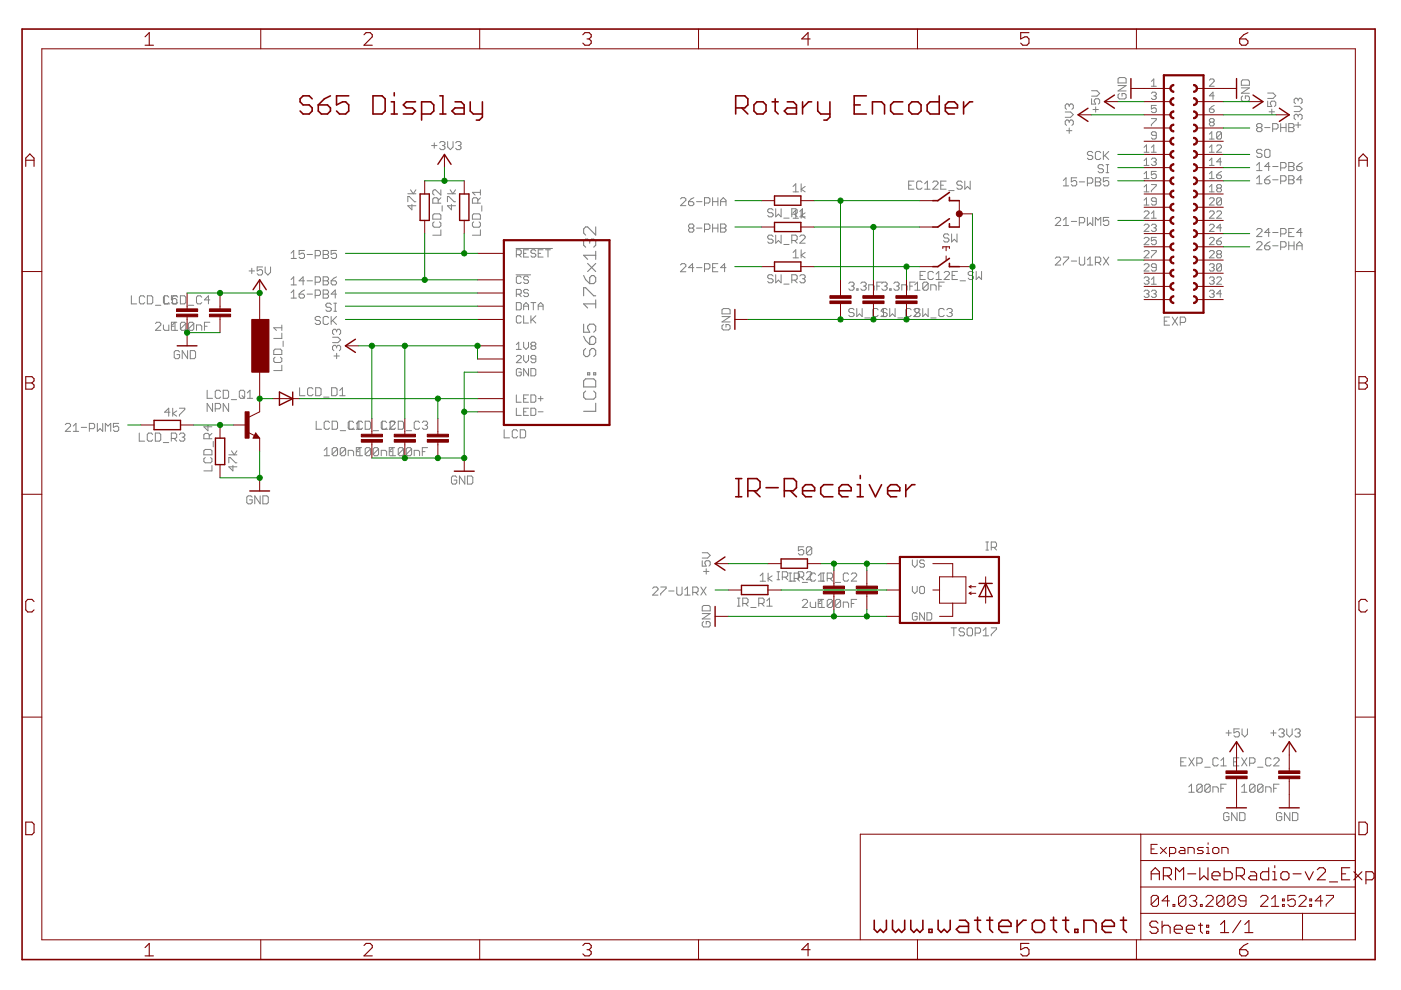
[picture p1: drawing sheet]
<svg xmlns="http://www.w3.org/2000/svg" width="297mm" height="210mm" viewBox="0 0 297 210" stroke-linecap="round" stroke-linejoin="round" font-family="sans-serif">
<g fill="#808080" stroke="#808080" stroke-width=".21">
<path d="M58 78.6h1.8z"/>
<path d="M59.8 77.4v1.2z"/>
<path d="M58.3 75.7l-.3 .3z"/>
<path d="M58 76v.6z"/>
<path d="M58 76.6l.3 .3z"/>
<path d="M58.3 76.9h1.2z"/>
<path d="M59.5 76.9l.3-.3z"/>
<path d="M59.8 76v.6z"/>
<path d="M59.5 75.7l.3 .3z"/>
<path d="M58 75.2h1.8z"/>
<path d="M59.8 74.3v.9z"/>
<path d="M59.5 74l.3 .3z"/>
<path d="M58.3 74h1.2z"/>
<path d="M58.3 74l-.3 .3z"/>
<path d="M58 74.3v.9z"/>
<path d="M60 72.3v1.2z"/>
<path d="M58 71.8h1.8z"/>
<path d="M59.8 70.6v1.2z"/>
<path d="M58 69.5l.6 .6z"/>
<path d="M58 69.5h1.8z"/>
<path d="M59.8 68.9v1.2z"/>
<path d="M48.5 99h1.7z"/>
<path d="M48.5 99l.9 .8z"/>
<path d="M49.4 98.7v1.1z"/>
<path d="M48.5 97v1.1z"/>
<path d="M48.5 97h.3z"/>
<path d="M48.8 97l1.1 1.1z"/>
<path d="M49.9 98.1h.3z"/>
<path d="M48.5 96.4h1.7z"/>
<path d="M50.2 95.6l-.5 .8z"/>
<path d="M49.1 95.6l.6 .8z"/>
<path d="M52.8 57.4h1.2z"/>
<path d="M53.4 56.9v1.1z"/>
<path d="M54.5 56.6h1.2z"/>
<path d="M54.5 56.6v.8z"/>
<path d="M54.5 57.4l.6-.2z"/>
<path d="M55.1 57.2h.3z"/>
<path d="M55.4 57.2l.3 .2z"/>
<path d="M55.7 57.4v.6z"/>
<path d="M55.7 58l-.3 .3z"/>
<path d="M54.8 58.3h.6z"/>
<path d="M54.5 58l.3 .3z"/>
<path d="M56.2 56.6v1.1z"/>
<path d="M56.2 57.7l.6 .6z"/>
<path d="M56.8 58.3l.6-.6z"/>
<path d="M57.4 56.6v1.1z"/>
<path d="M33 70h1.1z"/>
<path d="M33 70l1.1-1.1z"/>
<path d="M34.1 68.6v.3z"/>
<path d="M33.8 68.3l.3 .3z"/>
<path d="M33.2 68.3h.6z"/>
<path d="M33 68.6l.2-.3z"/>
<path d="M34.6 68.9v.8z"/>
<path d="M34.6 69.7l.3 .3z"/>
<path d="M34.9 70h.9z"/>
<path d="M35.8 68.9v1.1z"/>
<path d="M36.3 68.3v1.7z"/>
<path d="M36.3 68.3h1.2z"/>
<path d="M36.3 69.2h.6z"/>
<path d="M43.9 85.5v1.7z"/>
<path d="M43.9 85.5l1.2 1.7z"/>
<path d="M45.1 85.5v1.7z"/>
<path d="M45.6 85.5v1.7z"/>
<path d="M45.6 85.5h.9z"/>
<path d="M46.5 85.5l.3 .3z"/>
<path d="M46.8 85.8v.6z"/>
<path d="M46.8 86.4l-.3 .3z"/>
<path d="M45.6 86.7h.9z"/>
<path d="M47.3 85.5v1.7z"/>
<path d="M47.3 85.5l1.2 1.7z"/>
<path d="M48.5 85.5v1.7z"/>
<path d="M170.1 128.8h1.1z"/>
<path d="M171.2 127.7l-1.1 1.1z"/>
<path d="M171.2 127.4v.3z"/>
<path d="M170.9 127.1l.3 .3z"/>
<path d="M170.4 127.1h.5z"/>
<path d="M170.4 127.1l-.3 .3z"/>
<path d="M171.8 127.7v.8z"/>
<path d="M171.8 128.5l.3 .3z"/>
<path d="M172.1 128.8h.8z"/>
<path d="M172.9 127.7v1.1z"/>
<path d="M173.5 127.1v1.7z"/>
<path d="M173.5 127.1h1.1z"/>
<path d="M173.5 128h.6z"/>
<path d="M149.7 120.6v1.1z"/>
<path d="M149.2 121.2h1.1z"/>
<path d="M148.9 118.9v1.1z"/>
<path d="M148.9 120h.8z"/>
<path d="M149.5 119.5l.2 .5z"/>
<path d="M149.5 119.2v.3z"/>
<path d="M149.5 119.2l.2-.3z"/>
<path d="M149.7 118.9h.6z"/>
<path d="M150.3 118.9l.3 .3z"/>
<path d="M150.6 119.2v.5z"/>
<path d="M150.6 119.7l-.3 .3z"/>
<path d="M148.9 118.3h1.1z"/>
<path d="M150.6 117.8l-.6 .5z"/>
<path d="M150 117.2l.6 .6z"/>
<path d="M148.9 117.2h1.1z"/>
<path d="M237.3 19.8l-.3 .3z"/>
<path d="M237 20.1v.6z"/>
<path d="M237 20.7l.3 .3z"/>
<path d="M237.3 21h1.2z"/>
<path d="M238.5 21l.3-.3z"/>
<path d="M238.8 20.1v.6z"/>
<path d="M238.5 19.8l.3 .3z"/>
<path d="M237.9 19.8h.6z"/>
<path d="M237.9 19.8v.6z"/>
<path d="M237 19.3h1.8z"/>
<path d="M237 19.3l1.8-1.2z"/>
<path d="M237 18.1h1.8z"/>
<path d="M237 17.6h1.8z"/>
<path d="M238.8 16.7v.9z"/>
<path d="M238.5 16.4l.3 .3z"/>
<path d="M237.3 16.4h1.2z"/>
<path d="M237 16.7l.3-.3z"/>
<path d="M237 16.7v.9z"/>
<path d="M149.2 131.8l-.3 .3z"/>
<path d="M148.9 132.1v.5z"/>
<path d="M148.9 132.6l.3 .3z"/>
<path d="M149.2 132.9h1.1z"/>
<path d="M150.6 132.6l-.3 .3z"/>
<path d="M150.6 132.1v.5z"/>
<path d="M150.3 131.8l.3 .3z"/>
<path d="M149.7 131.8h.6z"/>
<path d="M149.7 131.8v.6z"/>
<path d="M148.9 131.2h1.7z"/>
<path d="M148.9 131.2l1.7-1.1z"/>
<path d="M148.9 130.1h1.7z"/>
<path d="M148.9 129.5h1.7z"/>
<path d="M150.6 128.7v.8z"/>
<path d="M150.3 128.4l.3 .3z"/>
<path d="M149.2 128.4h1.1z"/>
<path d="M149.2 128.4l-.3 .3z"/>
<path d="M148.9 128.7v.8z"/>
<path d="M37.8 74.3l.3 .3z"/>
<path d="M37.2 74.3h.6z"/>
<path d="M37.2 74.3l-.3 .3z"/>
<path d="M36.9 74.6v1.2z"/>
<path d="M36.9 75.8l.3 .3z"/>
<path d="M37.2 76.1h.6z"/>
<path d="M37.8 76.1l.3-.3z"/>
<path d="M38.1 75.2v.6z"/>
<path d="M37.5 75.2h.6z"/>
<path d="M38.6 74.3v1.8z"/>
<path d="M38.6 74.3l1.2 1.8z"/>
<path d="M39.8 74.3v1.8z"/>
<path d="M40.3 74.3v1.8z"/>
<path d="M40.3 76.1h.9z"/>
<path d="M41.5 75.8l-.3 .3z"/>
<path d="M41.5 74.6v1.2z"/>
<path d="M41.2 74.3l.3 .3z"/>
<path d="M40.3 74.3h.9z"/>
<path d="M53.2 105.1l.3 .3z"/>
<path d="M52.6 105.1h.6z"/>
<path d="M52.3 105.4l.3-.3z"/>
<path d="M52.3 105.4v1.2z"/>
<path d="M52.3 106.6l.3 .2z"/>
<path d="M52.6 106.8h.6z"/>
<path d="M53.2 106.8l.3-.2z"/>
<path d="M53.5 106v.6z"/>
<path d="M52.9 106h.6z"/>
<path d="M54 105.1v1.7z"/>
<path d="M54 105.1l1.2 1.7z"/>
<path d="M55.2 105.1v1.7z"/>
<path d="M55.7 105.1v1.7z"/>
<path d="M55.7 106.8h.9z"/>
<path d="M56.6 106.8l.3-.2z"/>
<path d="M56.9 105.4v1.2z"/>
<path d="M56.6 105.1l.3 .3z"/>
<path d="M55.7 105.1h.9z"/>
<path d="M263.5 20.3l-.3 .3z"/>
<path d="M263.2 20.6v.6z"/>
<path d="M263.2 21.2l.3 .3z"/>
<path d="M263.5 21.5h1.1z"/>
<path d="M264.6 21.5l.3-.3z"/>
<path d="M264.9 20.6v.6z"/>
<path d="M264.6 20.3l.3 .3z"/>
<path d="M264 20.3h.6z"/>
<path d="M264 20.3v.6z"/>
<path d="M263.2 19.8h1.7z"/>
<path d="M263.2 19.8l1.7-1.2z"/>
<path d="M263.2 18.6h1.7z"/>
<path d="M263.2 18.1h1.7z"/>
<path d="M264.9 17.2v.9z"/>
<path d="M264.6 16.9l.3 .3z"/>
<path d="M263.5 16.9h1.1z"/>
<path d="M263.5 16.9l-.3 .3z"/>
<path d="M263.2 17.2v.9z"/>
<path d="M269.6 23.1v1.2z"/>
<path d="M269.1 23.7h1.1z"/>
<path d="M268.8 21.4v1.2z"/>
<path d="M268.8 22.6h.8z"/>
<path d="M269.3 22l.3 .6z"/>
<path d="M269.3 21.7v.3z"/>
<path d="M269.3 21.7l.3-.3z"/>
<path d="M269.6 21.4h.6z"/>
<path d="M270.2 21.4l.3 .3z"/>
<path d="M270.5 21.7v.6z"/>
<path d="M270.5 22.3l-.3 .3z"/>
<path d="M268.8 20.9h1.1z"/>
<path d="M269.9 20.9l.6-.6z"/>
<path d="M269.9 19.7l.6 .6z"/>
<path d="M268.8 19.7h1.1z"/>
<path d="M275.2 25.9v1.2z"/>
<path d="M274.7 26.5h1.1z"/>
<path d="M274.4 25.1l.3 .3z"/>
<path d="M274.4 24.5v.6z"/>
<path d="M274.4 24.5l.3-.3z"/>
<path d="M274.7 24.2h.3z"/>
<path d="M275 24.2l.2 .3z"/>
<path d="M275.2 24.5v.3z"/>
<path d="M275.2 24.5l.3-.3z"/>
<path d="M275.5 24.2h.3z"/>
<path d="M275.8 24.2l.3 .3z"/>
<path d="M276.1 24.5v.6z"/>
<path d="M276.1 25.1l-.3 .3z"/>
<path d="M274.4 23.7h1.1z"/>
<path d="M275.5 23.7l.6-.6z"/>
<path d="M275.5 22.5l.6 .6z"/>
<path d="M274.4 22.5h1.1z"/>
<path d="M274.4 21.7l.3 .3z"/>
<path d="M274.4 21.1v.6z"/>
<path d="M274.7 20.8l-.3 .3z"/>
<path d="M274.7 20.8h.3z"/>
<path d="M275 20.8l.2 .3z"/>
<path d="M275.2 21.1v.3z"/>
<path d="M275.5 20.8l-.3 .3z"/>
<path d="M275.5 20.8h.3z"/>
<path d="M275.8 20.8l.3 .3z"/>
<path d="M276.1 21.1v.6z"/>
<path d="M276.1 21.7l-.3 .3z"/>
<path d="M226.7 27.1v1.2z"/>
<path d="M226.1 27.7h1.2z"/>
<path d="M225.8 26.3l.3 .3z"/>
<path d="M225.8 25.7v.6z"/>
<path d="M225.8 25.7l.3-.3z"/>
<path d="M226.1 25.4h.3z"/>
<path d="M226.4 25.4l.3 .3z"/>
<path d="M226.7 25.7v.3z"/>
<path d="M226.7 25.7l.3-.3z"/>
<path d="M227 25.4h.3z"/>
<path d="M227.3 25.4l.3 .3z"/>
<path d="M227.6 25.7v.6z"/>
<path d="M227.6 26.3l-.3 .3z"/>
<path d="M225.8 24.9h1.2z"/>
<path d="M227.6 24.3l-.6 .6z"/>
<path d="M227 23.7l.6 .6z"/>
<path d="M225.8 23.7h1.2z"/>
<path d="M225.8 22.9l.3 .3z"/>
<path d="M225.8 22.3v.6z"/>
<path d="M226.1 22l-.3 .3z"/>
<path d="M226.1 22h.3z"/>
<path d="M226.4 22l.3 .3z"/>
<path d="M226.7 22.3v.3z"/>
<path d="M226.7 22.3l.3-.3z"/>
<path d="M227 22h.3z"/>
<path d="M227.3 22l.3 .3z"/>
<path d="M227.6 22.3v.6z"/>
<path d="M227.3 23.2l.3-.3z"/>
<path d="M232.3 22.6v1.2z"/>
<path d="M231.7 23.2h1.2z"/>
<path d="M231.4 20.9v1.2z"/>
<path d="M231.4 22.1h.9z"/>
<path d="M232 21.5l.3 .6z"/>
<path d="M232 21.2v.3z"/>
<path d="M232 21.2l.3-.3z"/>
<path d="M232.3 20.9h.6z"/>
<path d="M232.9 20.9l.3 .3z"/>
<path d="M233.2 21.2v.6z"/>
<path d="M233.2 21.8l-.3 .3z"/>
<path d="M231.4 20.4h1.2z"/>
<path d="M232.6 20.4l.6-.6z"/>
<path d="M232.6 19.2l.6 .6z"/>
<path d="M231.4 19.2h1.2z"/>
<path d="M153.1 69.1l.3-.3z"/>
<path d="M153.1 69.1v.6z"/>
<path d="M153.1 69.7l.3 .3z"/>
<path d="M153.4 70h1.1z"/>
<path d="M154.5 70l.3-.3z"/>
<path d="M154.8 69.1v.6z"/>
<path d="M154.5 68.8l.3 .3z"/>
<path d="M153.9 68.8h.6z"/>
<path d="M153.9 68.8v.6z"/>
<path d="M153.1 68.3h1.7z"/>
<path d="M153.1 68.3l1.7-1.2z"/>
<path d="M153.1 67.1h1.7z"/>
<path d="M153.1 66.5h1.7z"/>
<path d="M154.8 65.7v.8z"/>
<path d="M154.5 65.4l.3 .3z"/>
<path d="M153.4 65.4h1.1z"/>
<path d="M153.1 65.7l.3-.3z"/>
<path d="M153.1 65.7v.8z"/>
<path d="M168.1 39.5l.6-.5z"/>
<path d="M168.7 39v1.7z"/>
<path d="M168.1 40.7h1.2z"/>
<path d="M169.9 39v1.7z"/>
<path d="M169.9 40.1l.8 .6z"/>
<path d="M169.9 40.1l.8-.6z"/>
<path d="M168.1 45.1l.6-.5z"/>
<path d="M168.7 44.6v1.7z"/>
<path d="M168.1 46.3h1.2z"/>
<path d="M169.9 44.6v1.7z"/>
<path d="M169.9 45.7l.8 .6z"/>
<path d="M169.9 45.7l.8-.6z"/>
<path d="M168.1 53.5l.6-.5z"/>
<path d="M168.7 53v1.7z"/>
<path d="M168.1 54.7h1.2z"/>
<path d="M169.9 53v1.7z"/>
<path d="M169.9 54.1l.8 .6z"/>
<path d="M169.9 54.1l.8-.6z"/>
<path d="M161.2 122.1l.5-.6z"/>
<path d="M161.7 121.5v1.7z"/>
<path d="M161.2 123.2h1.1z"/>
<path d="M162.9 121.5v1.7z"/>
<path d="M162.9 122.7l.8 .5z"/>
<path d="M162.9 122.7l.8-.6z"/>
<path d="M169.3 115.9h1.1z"/>
<path d="M169.3 115.9v.9z"/>
<path d="M169.3 116.8l.5-.3z"/>
<path d="M169.8 116.5h.3z"/>
<path d="M170.1 116.5l.3 .3z"/>
<path d="M170.4 116.8v.5z"/>
<path d="M170.4 117.3l-.3 .3z"/>
<path d="M169.5 117.6h.6z"/>
<path d="M169.3 117.3l.2 .3z"/>
<path d="M171 116.2v1.1z"/>
<path d="M171 116.2l.3-.3z"/>
<path d="M171.3 115.9h.5z"/>
<path d="M171.8 115.9l.3 .3z"/>
<path d="M172.1 116.2v1.1z"/>
<path d="M172.1 117.3l-.3 .3z"/>
<path d="M171.3 117.6h.5z"/>
<path d="M171 117.3l.3 .3z"/>
<path d="M171 117.3l1.1-1.1z"/>
<path d="M35.8 86.6v1.6z"/>
<path d="M34.9 87.4l.9-.8z"/>
<path d="M34.9 87.4h1.1z"/>
<path d="M36.6 86.6v1.6z"/>
<path d="M36.6 87.7l.9 .5z"/>
<path d="M36.6 87.7l.9-.6z"/>
<path d="M38 86.6h1.2z"/>
<path d="M39.2 86.6v.2z"/>
<path d="M38 88l1.2-1.2z"/>
<path d="M38 88v.2z"/>
<path d="M71.4 74.9v1.2z"/>
<path d="M70.8 75.5h1.1z"/>
<path d="M70.5 74.1l.3 .3z"/>
<path d="M70.5 73.5v.6z"/>
<path d="M70.5 73.5l.3-.3z"/>
<path d="M70.8 73.2h.3z"/>
<path d="M71.1 73.2l.3 .3z"/>
<path d="M71.4 73.5v.3z"/>
<path d="M71.4 73.5l.2-.3z"/>
<path d="M71.6 73.2h.3z"/>
<path d="M71.9 73.2l.3 .3z"/>
<path d="M72.2 73.5v.6z"/>
<path d="M72.2 74.1l-.3 .3z"/>
<path d="M70.5 72.6h1.1z"/>
<path d="M71.6 72.6l.6-.5z"/>
<path d="M71.6 71.5l.6 .6z"/>
<path d="M70.5 71.5h1.1z"/>
<path d="M70.5 70.7l.3 .3z"/>
<path d="M70.5 70.1v.6z"/>
<path d="M70.5 70.1l.3-.3z"/>
<path d="M70.8 69.8h.3z"/>
<path d="M71.1 69.8l.3 .3z"/>
<path d="M71.4 70.1v.3z"/>
<path d="M71.6 69.8l-.2 .3z"/>
<path d="M71.6 69.8h.3z"/>
<path d="M71.9 69.8l.3 .3z"/>
<path d="M72.2 70.1v.6z"/>
<path d="M72.2 70.7l-.3 .3z"/>
<path d="M82.7 95.5l.6-.6z"/>
<path d="M83.3 94.9v1.7z"/>
<path d="M82.7 96.6h1.2z"/>
<path d="M84.4 95.2v1.1z"/>
<path d="M84.4 95.2l.3-.3z"/>
<path d="M84.7 94.9h.6z"/>
<path d="M85.3 94.9l.3 .3z"/>
<path d="M85.6 95.2v1.1z"/>
<path d="M85.6 96.3l-.3 .3z"/>
<path d="M84.7 96.6h.6z"/>
<path d="M84.4 96.3l.3 .3z"/>
<path d="M85.6 95.2l-1.2 1.1z"/>
<path d="M86.1 95.2v1.1z"/>
<path d="M86.1 95.2l.3-.3z"/>
<path d="M86.4 94.9h.6z"/>
<path d="M87 94.9l.3 .3z"/>
<path d="M87.3 95.2v1.1z"/>
<path d="M87.3 96.3l-.3 .3z"/>
<path d="M86.4 96.6h.6z"/>
<path d="M86.1 96.3l.3 .3z"/>
<path d="M86.1 96.3l1.2-1.1z"/>
<path d="M87.8 95.5v1.1z"/>
<path d="M87.8 95.5h.9z"/>
<path d="M88.7 95.5l.3 .3z"/>
<path d="M89 95.8v.8z"/>
<path d="M89.5 94.9v1.7z"/>
<path d="M89.5 94.9h1.2z"/>
<path d="M89.5 95.8h.6z"/>
<path d="M68.7 95.5l.6-.6z"/>
<path d="M69.3 94.9v1.7z"/>
<path d="M68.7 96.6h1.2z"/>
<path d="M70.4 95.2v1.1z"/>
<path d="M70.4 95.2l.3-.3z"/>
<path d="M70.7 94.9h.6z"/>
<path d="M71.3 94.9l.3 .3z"/>
<path d="M71.6 95.2v1.1z"/>
<path d="M71.6 96.3l-.3 .3z"/>
<path d="M70.7 96.6h.6z"/>
<path d="M70.4 96.3l.3 .3z"/>
<path d="M70.4 96.3l1.2-1.1z"/>
<path d="M72.1 95.2v1.1z"/>
<path d="M72.1 95.2l.3-.3z"/>
<path d="M72.4 94.9h.6z"/>
<path d="M73 94.9l.3 .3z"/>
<path d="M73.3 95.2v1.1z"/>
<path d="M73.3 96.3l-.3 .3z"/>
<path d="M72.4 96.6h.6z"/>
<path d="M72.1 96.3l.3 .3z"/>
<path d="M72.1 96.3l1.2-1.1z"/>
<path d="M73.8 95.5v1.1z"/>
<path d="M73.8 95.5h.9z"/>
<path d="M74.7 95.5l.3 .3z"/>
<path d="M75 95.8v.8z"/>
<path d="M75.5 94.9v1.7z"/>
<path d="M75.5 94.9h1.2z"/>
<path d="M75.5 95.8h.6z"/>
<path d="M96.6 100.9l.2 .3z"/>
<path d="M96 100.9h.6z"/>
<path d="M96 100.9l-.3 .3z"/>
<path d="M95.7 101.2v1.1z"/>
<path d="M95.7 102.3l.3 .3z"/>
<path d="M96 102.6h.6z"/>
<path d="M96.8 102.3l-.2 .3z"/>
<path d="M96.8 101.8v.5z"/>
<path d="M96.3 101.8h.5z"/>
<path d="M97.4 100.9v1.7z"/>
<path d="M97.4 100.9l1.2 1.7z"/>
<path d="M98.6 100.9v1.7z"/>
<path d="M99.1 100.9v1.7z"/>
<path d="M99.1 102.6h.9z"/>
<path d="M100.2 102.3l-.2 .3z"/>
<path d="M100.2 101.2v1.1z"/>
<path d="M100 100.9l.2 .3z"/>
<path d="M99.1 100.9h.9z"/>
<path d="M94.9 43.6h1.7z"/>
<path d="M94.9 43.6l.8 .9z"/>
<path d="M95.7 43.3v1.2z"/>
<path d="M94.9 41.7v1.1z"/>
<path d="M94.9 41.7h.2z"/>
<path d="M95.1 41.7l1.2 1.1z"/>
<path d="M96.3 42.8h.3z"/>
<path d="M94.9 41.1h1.7z"/>
<path d="M96.6 40.2l-.6 .9z"/>
<path d="M95.4 40.2l.6 .9z"/>
<path d="M86.5 43.6h1.7z"/>
<path d="M86.5 43.6l.8 .9z"/>
<path d="M87.3 43.3v1.2z"/>
<path d="M86.5 41.7v1.1z"/>
<path d="M86.5 41.7h.3z"/>
<path d="M86.8 41.7l1.1 1.1z"/>
<path d="M87.9 42.8h.3z"/>
<path d="M86.5 41.1h1.7z"/>
<path d="M88.2 40.2l-.6 .9z"/>
<path d="M87 40.2l.6 .9z"/>
<path d="M91.5 30.9h1.1z"/>
<path d="M92.1 30.3v1.1z"/>
<path d="M93.2 30.3l.3-.3z"/>
<path d="M93.5 30h.6z"/>
<path d="M94.1 30l.2 .3z"/>
<path d="M94.3 30.3v.3z"/>
<path d="M94.3 30.6l-.2 .3z"/>
<path d="M93.8 30.9h.3z"/>
<path d="M94.1 30.9l.2 .3z"/>
<path d="M94.3 31.2v.2z"/>
<path d="M94.3 31.4l-.2 .3z"/>
<path d="M93.5 31.7h.6z"/>
<path d="M93.2 31.4l.3 .3z"/>
<path d="M94.9 30v1.2z"/>
<path d="M94.9 31.2l.6 .5z"/>
<path d="M96.1 31.2l-.6 .5z"/>
<path d="M96.1 30v1.2z"/>
<path d="M96.6 30.3l.3-.3z"/>
<path d="M96.9 30h.6z"/>
<path d="M97.5 30l.2 .3z"/>
<path d="M97.7 30.3v.3z"/>
<path d="M97.7 30.6l-.2 .3z"/>
<path d="M97.2 30.9h.3z"/>
<path d="M97.5 30.9l.2 .3z"/>
<path d="M97.7 31.2v.2z"/>
<path d="M97.7 31.4l-.2 .3z"/>
<path d="M96.9 31.7h.6z"/>
<path d="M96.6 31.4l.3 .3z"/>
<path d="M263.2 166.8l.6-.5z"/>
<path d="M263.8 166.3v1.7z"/>
<path d="M263.2 168h1.2z"/>
<path d="M264.9 166.6v1.1z"/>
<path d="M265.2 166.3l-.3 .3z"/>
<path d="M265.2 166.3h.6z"/>
<path d="M265.8 166.3l.3 .3z"/>
<path d="M266.1 166.6v1.1z"/>
<path d="M265.8 168l.3-.3z"/>
<path d="M265.2 168h.6z"/>
<path d="M264.9 167.7l.3 .3z"/>
<path d="M264.9 167.7l1.2-1.1z"/>
<path d="M266.6 166.6v1.1z"/>
<path d="M266.6 166.6l.3-.3z"/>
<path d="M266.9 166.3h.6z"/>
<path d="M267.5 166.3l.3 .3z"/>
<path d="M267.8 166.6v1.1z"/>
<path d="M267.8 167.7l-.3 .3z"/>
<path d="M266.9 168h.6z"/>
<path d="M266.6 167.7l.3 .3z"/>
<path d="M266.6 167.7l1.2-1.1z"/>
<path d="M268.4 166.8v1.2z"/>
<path d="M268.4 166.8h.8z"/>
<path d="M269.2 166.8l.3 .3z"/>
<path d="M269.5 167.1v.9z"/>
<path d="M270 166.3v1.7z"/>
<path d="M270 166.3h1.2z"/>
<path d="M270 167.1h.6z"/>
<path d="M252.1 166.8l.5-.5z"/>
<path d="M252.6 166.3v1.7z"/>
<path d="M252.1 168h1.1z"/>
<path d="M253.7 166.6v1.1z"/>
<path d="M253.7 166.6l.3-.3z"/>
<path d="M254 166.3h.6z"/>
<path d="M254.6 166.3l.3 .3z"/>
<path d="M254.9 166.6v1.1z"/>
<path d="M254.9 167.7l-.3 .3z"/>
<path d="M254 168h.6z"/>
<path d="M253.7 167.7l.3 .3z"/>
<path d="M253.7 167.7l1.2-1.1z"/>
<path d="M255.4 166.6v1.1z"/>
<path d="M255.4 166.6l.3-.3z"/>
<path d="M255.7 166.3h.6z"/>
<path d="M256.3 166.3l.3 .3z"/>
<path d="M256.6 166.6v1.1z"/>
<path d="M256.6 167.7l-.3 .3z"/>
<path d="M255.7 168h.6z"/>
<path d="M255.4 167.7l.3 .3z"/>
<path d="M255.4 167.7l1.2-1.1z"/>
<path d="M257.2 166.8v1.2z"/>
<path d="M257.2 166.8h.8z"/>
<path d="M258 166.8l.3 .3z"/>
<path d="M258.3 167.1v.9z"/>
<path d="M258.8 166.3v1.7z"/>
<path d="M258.8 166.3h1.2z"/>
<path d="M258.8 167.1h.6z"/>
<path d="M269.4 155.4h1.2z"/>
<path d="M270 154.8v1.2z"/>
<path d="M271.4 154.5l-.3 .3z"/>
<path d="M271.4 154.5h.6z"/>
<path d="M272 154.5l.3 .3z"/>
<path d="M272.3 154.8v.3z"/>
<path d="M272.3 155.1l-.3 .3z"/>
<path d="M271.7 155.4h.3z"/>
<path d="M272 155.4l.3 .3z"/>
<path d="M272.3 155.7v.3z"/>
<path d="M272 156.3l.3-.3z"/>
<path d="M271.4 156.3h.6z"/>
<path d="M271.1 156l.3 .3z"/>
<path d="M272.8 154.5v1.2z"/>
<path d="M272.8 155.7l.6 .6z"/>
<path d="M273.4 156.3l.6-.6z"/>
<path d="M274 154.5v1.2z"/>
<path d="M274.8 154.5l-.3 .3z"/>
<path d="M274.8 154.5h.6z"/>
<path d="M275.4 154.5l.3 .3z"/>
<path d="M275.7 154.8v.3z"/>
<path d="M275.7 155.1l-.3 .3z"/>
<path d="M275.1 155.4h.3z"/>
<path d="M275.4 155.4l.3 .3z"/>
<path d="M275.7 155.7v.3z"/>
<path d="M275.7 156l-.3 .3z"/>
<path d="M274.8 156.3h.6z"/>
<path d="M274.5 156l.3 .3z"/>
<path d="M259.9 155.4h1.2z"/>
<path d="M260.5 154.8v1.2z"/>
<path d="M261.6 154.5h1.2z"/>
<path d="M261.6 154.5v.9z"/>
<path d="M261.6 155.4l.6-.3z"/>
<path d="M262.2 155.1h.3z"/>
<path d="M262.5 155.1l.3 .3z"/>
<path d="M262.8 155.4v.6z"/>
<path d="M262.8 156l-.3 .3z"/>
<path d="M261.9 156.3h.6z"/>
<path d="M261.6 156l.3 .3z"/>
<path d="M263.3 154.5v1.2z"/>
<path d="M263.3 155.7l.6 .6z"/>
<path d="M263.9 156.3l.6-.6z"/>
<path d="M264.5 154.5v1.2z"/>
<path d="M260.3 172.3l.3 .3z"/>
<path d="M259.7 172.3h.6z"/>
<path d="M259.7 172.3l-.3 .3z"/>
<path d="M259.4 172.6v1.1z"/>
<path d="M259.4 173.7l.3 .3z"/>
<path d="M259.7 174h.6z"/>
<path d="M260.6 173.7l-.3 .3z"/>
<path d="M260.6 173.1v.6z"/>
<path d="M260 173.1h.6z"/>
<path d="M261.1 172.3v1.7z"/>
<path d="M261.1 172.3l1.2 1.7z"/>
<path d="M262.3 172.3v1.7z"/>
<path d="M262.8 172.3v1.7z"/>
<path d="M262.8 174h.9z"/>
<path d="M263.7 174l.3-.3z"/>
<path d="M264 172.6v1.1z"/>
<path d="M263.7 172.3l.3 .3z"/>
<path d="M262.8 172.3h.9z"/>
<path d="M271.5 172.3l.3 .3z"/>
<path d="M270.9 172.3h.6z"/>
<path d="M270.9 172.3l-.3 .3z"/>
<path d="M270.6 172.6v1.1z"/>
<path d="M270.6 173.7l.3 .3z"/>
<path d="M270.9 174h.6z"/>
<path d="M271.5 174l.3-.3z"/>
<path d="M271.8 173.1v.6z"/>
<path d="M271.2 173.1h.6z"/>
<path d="M272.3 172.3v1.7z"/>
<path d="M272.3 172.3l1.2 1.7z"/>
<path d="M273.5 172.3v1.7z"/>
<path d="M274 172.3v1.7z"/>
<path d="M274 174h.9z"/>
<path d="M275.2 173.7l-.3 .3z"/>
<path d="M275.2 172.6v1.1z"/>
<path d="M274.9 172.3l.3 .3z"/>
<path d="M274 172.3h.9z"/>
<path d="M174.2 127.1l-.5 .6z"/>
<path d="M174.2 127.1v1.7z"/>
<path d="M173.7 128.8h1.1z"/>
<path d="M175.4 127.4v1.1z"/>
<path d="M175.7 127.1l-.3 .3z"/>
<path d="M175.7 127.1h.5z"/>
<path d="M176.2 127.1l.3 .3z"/>
<path d="M176.5 127.4v1.1z"/>
<path d="M176.2 128.8l.3-.3z"/>
<path d="M175.7 128.8h.5z"/>
<path d="M175.4 128.5l.3 .3z"/>
<path d="M175.4 128.5l1.1-1.1z"/>
<path d="M177.1 127.4v1.1z"/>
<path d="M177.1 127.4l.3-.3z"/>
<path d="M177.4 127.1h.5z"/>
<path d="M177.9 127.1l.3 .3z"/>
<path d="M178.2 127.4v1.1z"/>
<path d="M178.2 128.5l-.3 .3z"/>
<path d="M177.4 128.8h.5z"/>
<path d="M177.1 128.5l.3 .3z"/>
<path d="M177.1 128.5l1.1-1.1z"/>
<path d="M178.8 127.7v1.1z"/>
<path d="M178.8 127.7h.8z"/>
<path d="M179.6 127.7l.3 .3z"/>
<path d="M179.9 128v.8z"/>
<path d="M180.5 127.1v1.7z"/>
<path d="M180.5 127.1h1.1z"/>
<path d="M180.5 128h.6z"/>
<path d="M180 60.1l.2-.3z"/>
<path d="M180.2 59.8h.6z"/>
<path d="M180.8 59.8l.3 .3z"/>
<path d="M181.1 60.1v.3z"/>
<path d="M181.1 60.4l-.3 .3z"/>
<path d="M180.5 60.7h.3z"/>
<path d="M180.8 60.7l.3 .3z"/>
<path d="M181.1 61v.2z"/>
<path d="M181.1 61.2l-.3 .3z"/>
<path d="M180.2 61.5h.6z"/>
<path d="M180 61.2l.2 .3z"/>
<path d="M181.7 61.2v.3z"/>
<path d="M181.7 61.2h.2z"/>
<path d="M181.9 61.2v.3z"/>
<path d="M181.7 61.5h.2z"/>
<path d="M182.5 60.1l.3-.3z"/>
<path d="M182.8 59.8h.5z"/>
<path d="M183.3 59.8l.3 .3z"/>
<path d="M183.6 60.1v.3z"/>
<path d="M183.3 60.7l.3-.3z"/>
<path d="M183.1 60.7h.2z"/>
<path d="M183.3 60.7l.3 .3z"/>
<path d="M183.6 61v.2z"/>
<path d="M183.3 61.5l.3-.3z"/>
<path d="M182.8 61.5h.5z"/>
<path d="M182.5 61.2l.3 .3z"/>
<path d="M184.2 60.4v1.1z"/>
<path d="M184.2 60.4h.9z"/>
<path d="M185.1 60.4l.2 .3z"/>
<path d="M185.3 60.7v.8z"/>
<path d="M185.9 59.8v1.7z"/>
<path d="M185.9 59.8h1.1z"/>
<path d="M185.9 60.7h.6z"/>
<path d="M186.9 60.1l.3-.3z"/>
<path d="M187.2 59.8h.6z"/>
<path d="M187.8 59.8l.3 .3z"/>
<path d="M188.1 60.1v.3z"/>
<path d="M187.8 60.7l.3-.3z"/>
<path d="M187.5 60.7h.3z"/>
<path d="M187.8 60.7l.3 .3z"/>
<path d="M188.1 61v.2z"/>
<path d="M187.8 61.5l.3-.3z"/>
<path d="M187.2 61.5h.6z"/>
<path d="M186.9 61.2l.3 .3z"/>
<path d="M188.6 61.2v.3z"/>
<path d="M188.6 61.2h.3z"/>
<path d="M188.9 61.2v.3z"/>
<path d="M188.6 61.5h.3z"/>
<path d="M189.5 60.1l.3-.3z"/>
<path d="M189.8 59.8h.6z"/>
<path d="M190.4 59.8l.2 .3z"/>
<path d="M190.6 60.1v.3z"/>
<path d="M190.6 60.4l-.2 .3z"/>
<path d="M190.1 60.7h.3z"/>
<path d="M190.4 60.7l.2 .3z"/>
<path d="M190.6 61v.2z"/>
<path d="M190.6 61.2l-.2 .3z"/>
<path d="M189.8 61.5h.6z"/>
<path d="M189.5 61.2l.3 .3z"/>
<path d="M191.2 60.4v1.1z"/>
<path d="M191.2 60.4h.8z"/>
<path d="M192 60.4l.3 .3z"/>
<path d="M192.3 60.7v.8z"/>
<path d="M192.9 59.8v1.7z"/>
<path d="M192.9 59.8h1.1z"/>
<path d="M192.9 60.7h.6z"/>
<path d="M194 60.4l.5-.6z"/>
<path d="M194.5 59.8v1.7z"/>
<path d="M194 61.5h1.1z"/>
<path d="M195.6 60.1v1.1z"/>
<path d="M195.6 60.1l.3-.3z"/>
<path d="M195.9 59.8h.6z"/>
<path d="M196.5 59.8l.3 .3z"/>
<path d="M196.8 60.1v1.1z"/>
<path d="M196.8 61.2l-.3 .3z"/>
<path d="M195.9 61.5h.6z"/>
<path d="M195.6 61.2l.3 .3z"/>
<path d="M195.6 61.2l1.2-1.1z"/>
<path d="M197.3 60.4v1.1z"/>
<path d="M197.3 60.4h.9z"/>
<path d="M198.2 60.4l.3 .3z"/>
<path d="M198.5 60.7v.8z"/>
<path d="M199.1 59.8v1.7z"/>
<path d="M199.1 59.8h1.1z"/>
<path d="M199.1 60.7h.5z"/>
<path d="M192.7 38.4h1.1z"/>
<path d="M192.7 38.4v1.7z"/>
<path d="M192.7 40.1h1.1z"/>
<path d="M192.7 39.3h.5z"/>
<path d="M195.2 38.4l.3 .3z"/>
<path d="M194.6 38.4h.6z"/>
<path d="M194.6 38.4l-.2 .3z"/>
<path d="M194.4 38.7v1.1z"/>
<path d="M194.4 39.8l.2 .3z"/>
<path d="M194.6 40.1h.6z"/>
<path d="M195.2 40.1l.3-.3z"/>
<path d="M196 39l.6-.6z"/>
<path d="M196.6 38.4v1.7z"/>
<path d="M196 40.1h1.2z"/>
<path d="M197.8 40.1h1.1z"/>
<path d="M198.9 39l-1.1 1.1z"/>
<path d="M198.9 38.7v.3z"/>
<path d="M198.6 38.4l.3 .3z"/>
<path d="M198 38.4h.6z"/>
<path d="M198 38.4l-.2 .3z"/>
<path d="M199.5 38.4h1.1z"/>
<path d="M199.5 38.4v1.7z"/>
<path d="M199.5 40.1h1.1z"/>
<path d="M199.5 39.3h.5z"/>
<path d="M201.1 40.4h1.2z"/>
<path d="M203.7 38.4l.3 .3z"/>
<path d="M203.1 38.4h.6z"/>
<path d="M203.1 38.4l-.2 .3z"/>
<path d="M202.9 38.7v.3z"/>
<path d="M202.9 39l.2 .3z"/>
<path d="M203.1 39.3h.6z"/>
<path d="M203.7 39.3l.3 .2z"/>
<path d="M204 39.5v.3z"/>
<path d="M203.7 40.1l.3-.3z"/>
<path d="M203.1 40.1h.6z"/>
<path d="M202.9 39.8l.2 .3z"/>
<path d="M204.6 38.4v1.7z"/>
<path d="M204.6 40.1l.5-.6z"/>
<path d="M205.1 39.5l.6 .6z"/>
<path d="M205.7 38.4v1.7z"/>
<path d="M195.1 57.6h1.1z"/>
<path d="M195.1 57.6v1.7z"/>
<path d="M195.1 59.3h1.1z"/>
<path d="M195.1 58.4h.5z"/>
<path d="M197.6 57.6l.3 .2z"/>
<path d="M197 57.6h.6z"/>
<path d="M196.8 57.8l.2-.2z"/>
<path d="M196.8 57.8v1.2z"/>
<path d="M196.8 59l.2 .3z"/>
<path d="M197 59.3h.6z"/>
<path d="M197.6 59.3l.3-.3z"/>
<path d="M198.5 58.1l.5-.5z"/>
<path d="M199 57.6v1.7z"/>
<path d="M198.5 59.3h1.1z"/>
<path d="M200.2 59.3h1.1z"/>
<path d="M201.3 58.1l-1.1 1.2z"/>
<path d="M201.3 57.8v.3z"/>
<path d="M201 57.6l.3 .2z"/>
<path d="M200.4 57.6h.6z"/>
<path d="M200.4 57.6l-.2 .2z"/>
<path d="M201.9 57.6h1.1z"/>
<path d="M201.9 57.6v1.7z"/>
<path d="M201.9 59.3h1.1z"/>
<path d="M201.9 58.4h.5z"/>
<path d="M203.6 59.5h1.1z"/>
<path d="M206.1 57.6l.3 .2z"/>
<path d="M205.5 57.6h.6z"/>
<path d="M205.5 57.6l-.2 .2z"/>
<path d="M205.3 57.8v.3z"/>
<path d="M205.3 58.1l.2 .3z"/>
<path d="M205.5 58.4h.6z"/>
<path d="M206.1 58.4l.3 .3z"/>
<path d="M206.4 58.7v.3z"/>
<path d="M206.4 59l-.3 .3z"/>
<path d="M205.5 59.3h.6z"/>
<path d="M205.3 59l.2 .3z"/>
<path d="M207 57.6v1.7z"/>
<path d="M207 59.3l.5-.6z"/>
<path d="M207.5 58.7l.6 .6z"/>
<path d="M208.1 57.6v1.7z"/>
<path d="M202.2 133.1v1.7z"/>
<path d="M201.7 133.1h1.1z"/>
<path d="M204.2 133.1l.3 .3z"/>
<path d="M203.6 133.1h.6z"/>
<path d="M203.3 133.4l.3-.3z"/>
<path d="M203.3 133.4v.3z"/>
<path d="M203.3 133.7l.3 .3z"/>
<path d="M203.6 134h.6z"/>
<path d="M204.2 134l.3 .2z"/>
<path d="M204.5 134.2v.3z"/>
<path d="M204.2 134.8l.3-.3z"/>
<path d="M203.6 134.8h.6z"/>
<path d="M203.3 134.5l.3 .3z"/>
<path d="M205.3 133.1h.6z"/>
<path d="M205 133.4l.3-.3z"/>
<path d="M205 133.4v1.1z"/>
<path d="M205 134.5l.3 .3z"/>
<path d="M205.3 134.8h.6z"/>
<path d="M205.9 134.8l.3-.3z"/>
<path d="M206.2 133.4v1.1z"/>
<path d="M205.9 133.1l.3 .3z"/>
<path d="M206.8 133.1v1.7z"/>
<path d="M206.8 133.1h.8z"/>
<path d="M207.6 133.1l.3 .3z"/>
<path d="M207.9 133.4v.6z"/>
<path d="M207.6 134.2l.3-.2z"/>
<path d="M206.8 134.2h.8z"/>
<path d="M209 133.1l-.6 .6z"/>
<path d="M209 133.1v1.7z"/>
<path d="M208.4 134.8h1.2z"/>
<path d="M210.2 133.1h1.1z"/>
<path d="M211.3 133.1v.3z"/>
<path d="M211.3 133.4l-1.1 1.1z"/>
<path d="M210.2 134.5v.3z"/>
<path d="M75.7 95.5l.6-.6z"/>
<path d="M76.3 94.9v1.7z"/>
<path d="M75.7 96.6h1.2z"/>
<path d="M77.4 95.2v1.1z"/>
<path d="M77.4 95.2l.3-.3z"/>
<path d="M77.7 94.9h.6z"/>
<path d="M78.3 94.9l.3 .3z"/>
<path d="M78.6 95.2v1.1z"/>
<path d="M78.6 96.3l-.3 .3z"/>
<path d="M77.7 96.6h.6z"/>
<path d="M77.4 96.3l.3 .3z"/>
<path d="M77.4 96.3l1.2-1.1z"/>
<path d="M79.1 95.2v1.1z"/>
<path d="M79.1 95.2l.3-.3z"/>
<path d="M79.4 94.9h.6z"/>
<path d="M80 94.9l.3 .3z"/>
<path d="M80.3 95.2v1.1z"/>
<path d="M80.3 96.3l-.3 .3z"/>
<path d="M79.4 96.6h.6z"/>
<path d="M79.1 96.3l.3 .3z"/>
<path d="M79.1 96.3l1.2-1.1z"/>
<path d="M80.8 95.5v1.1z"/>
<path d="M80.8 95.5h.9z"/>
<path d="M81.7 95.5l.3 .3z"/>
<path d="M82 95.8v.8z"/>
<path d="M82.5 94.9v1.7z"/>
<path d="M82.5 94.9h1.2z"/>
<path d="M82.5 95.8h.6z"/>
<path d="M37.1 68.3l-.5 .6z"/>
<path d="M37.1 68.3v1.7z"/>
<path d="M36.6 70h1.1z"/>
<path d="M38.2 68.6v1.1z"/>
<path d="M38.2 68.6l.3-.3z"/>
<path d="M38.5 68.3h.6z"/>
<path d="M39.1 68.3l.3 .3z"/>
<path d="M39.4 68.6v1.1z"/>
<path d="M39.4 69.7l-.3 .3z"/>
<path d="M38.5 70h.6z"/>
<path d="M38.2 69.7l.3 .3z"/>
<path d="M38.2 69.7l1.2-1.1z"/>
<path d="M39.9 68.6v1.1z"/>
<path d="M39.9 68.6l.3-.3z"/>
<path d="M40.2 68.3h.6z"/>
<path d="M40.8 68.3l.3 .3z"/>
<path d="M41.1 68.6v1.1z"/>
<path d="M41.1 69.7l-.3 .3z"/>
<path d="M40.2 70h.6z"/>
<path d="M39.9 69.7l.3 .3z"/>
<path d="M39.9 69.7l1.2-1.1z"/>
<path d="M41.7 68.9v1.1z"/>
<path d="M41.7 68.9h.8z"/>
<path d="M42.5 68.9l.3 .3z"/>
<path d="M42.8 69.2v.8z"/>
<path d="M43.3 68.3v1.7z"/>
<path d="M43.3 68.3h1.2z"/>
<path d="M43.3 69.2h.6z"/>
<path d="M63.5 82.2v1.7z"/>
<path d="M63.5 83.9h1.2z"/>
<path d="M66.1 82.2l.3 .3z"/>
<path d="M65.5 82.2h.6z"/>
<path d="M65.2 82.5l.3-.3z"/>
<path d="M65.2 82.5v1.1z"/>
<path d="M65.2 83.6l.3 .3z"/>
<path d="M65.5 83.9h.6z"/>
<path d="M66.1 83.9l.3-.3z"/>
<path d="M66.9 82.2v1.7z"/>
<path d="M66.9 83.9h.9z"/>
<path d="M67.8 83.9l.3-.3z"/>
<path d="M68.1 82.5v1.1z"/>
<path d="M67.8 82.2l.3 .3z"/>
<path d="M66.9 82.2h.9z"/>
<path d="M68.6 84.2h1.2z"/>
<path d="M70.3 82.2v1.7z"/>
<path d="M70.3 83.9h.9z"/>
<path d="M71.5 83.6l-.3 .3z"/>
<path d="M71.5 82.5v1.1z"/>
<path d="M71.2 82.2l.3 .3z"/>
<path d="M70.3 82.2h.9z"/>
<path d="M72.6 82.2l-.6 .6z"/>
<path d="M72.6 82.2v1.7z"/>
<path d="M72 83.9h1.2z"/>
<path d="M43.2 99.8h1.7z"/>
<path d="M44.9 98.7v1.1z"/>
<path d="M43.2 97.3l.3-.3z"/>
<path d="M43.2 97.3v.6z"/>
<path d="M43.2 97.9l.3 .2z"/>
<path d="M43.5 98.1h1.2z"/>
<path d="M44.7 98.1l.2-.2z"/>
<path d="M44.9 97.3v.6z"/>
<path d="M44.7 97l.2 .3z"/>
<path d="M43.2 96.4h1.7z"/>
<path d="M44.9 95.6v.8z"/>
<path d="M44.7 95.3l.2 .3z"/>
<path d="M43.5 95.3h1.2z"/>
<path d="M43.5 95.3l-.3 .3z"/>
<path d="M43.2 95.6v.8z"/>
<path d="M45.2 93.6v1.1z"/>
<path d="M43.2 93h1.7z"/>
<path d="M43.2 92.2v.8z"/>
<path d="M43.5 91.9l-.3 .3z"/>
<path d="M43.5 91.9h.6z"/>
<path d="M44.1 91.9l.3 .3z"/>
<path d="M44.4 92.2v.8z"/>
<path d="M44.4 92.5l.5-.6z"/>
<path d="M43.2 90.5h1.7z"/>
<path d="M43.2 90.5l.9 .8z"/>
<path d="M44.1 90.2v1.1z"/>
<path d="M27.9 62.7v1.7z"/>
<path d="M27.9 64.4h1.1z"/>
<path d="M30.4 62.7l.3 .3z"/>
<path d="M29.8 62.7h.6z"/>
<path d="M29.8 62.7l-.3 .3z"/>
<path d="M29.5 63v1.2z"/>
<path d="M29.5 64.2l.3 .2z"/>
<path d="M29.8 64.4h.6z"/>
<path d="M30.4 64.4l.3-.2z"/>
<path d="M31.2 62.7v1.7z"/>
<path d="M31.2 64.4h.9z"/>
<path d="M32.1 64.4l.3-.2z"/>
<path d="M32.4 63v1.2z"/>
<path d="M32.1 62.7l.3 .3z"/>
<path d="M31.2 62.7h.9z"/>
<path d="M33 64.7h1.1z"/>
<path d="M35.5 62.7l.3 .3z"/>
<path d="M34.9 62.7h.6z"/>
<path d="M34.9 62.7l-.3 .3z"/>
<path d="M34.6 63v1.2z"/>
<path d="M34.6 64.2l.3 .2z"/>
<path d="M34.9 64.4h.6z"/>
<path d="M35.5 64.4l.3-.2z"/>
<path d="M36.3 62.7h1.2z"/>
<path d="M36.3 62.7v.9z"/>
<path d="M36.3 63.6l.6-.3z"/>
<path d="M36.9 63.3h.3z"/>
<path d="M37.2 63.3l.3 .3z"/>
<path d="M37.5 63.6v.6z"/>
<path d="M37.5 64.2l-.3 .2z"/>
<path d="M36.6 64.4h.6z"/>
<path d="M36.3 64.2l.3 .2z"/>
<path d="M43.9 82.7v1.8z"/>
<path d="M43.9 84.5h1.2z"/>
<path d="M46.5 82.7l.3 .3z"/>
<path d="M45.9 82.7h.6z"/>
<path d="M45.9 82.7l-.3 .3z"/>
<path d="M45.6 83v1.2z"/>
<path d="M45.6 84.2l.3 .3z"/>
<path d="M45.9 84.5h.6z"/>
<path d="M46.8 84.2l-.3 .3z"/>
<path d="M47.3 82.7v1.8z"/>
<path d="M47.3 84.5h.9z"/>
<path d="M48.5 84.2l-.3 .3z"/>
<path d="M48.5 83v1.2z"/>
<path d="M48.2 82.7l.3 .3z"/>
<path d="M47.3 82.7h.9z"/>
<path d="M49 84.7h1.2z"/>
<path d="M50.7 83v1.2z"/>
<path d="M50.7 83l.3-.3z"/>
<path d="M51 82.7h.6z"/>
<path d="M51.6 82.7l.3 .3z"/>
<path d="M51.9 83v1.2z"/>
<path d="M51.9 84.2l-.3 .3z"/>
<path d="M51 84.5h.6z"/>
<path d="M50.7 84.2l.3 .3z"/>
<path d="M51.3 83.9l.6 .6z"/>
<path d="M52.4 83.3l.6-.6z"/>
<path d="M53 82.7v1.8z"/>
<path d="M52.4 84.5h1.2z"/>
<path d="M167.3 123.2h.5z"/>
<path d="M167.5 121.5v1.7z"/>
<path d="M167.3 121.5h.5z"/>
<path d="M168.4 121.5v1.7z"/>
<path d="M168.4 121.5h.8z"/>
<path d="M169.2 121.5l.3 .3z"/>
<path d="M169.5 121.8v.5z"/>
<path d="M169.5 122.3l-.3 .3z"/>
<path d="M168.4 122.6h.8z"/>
<path d="M169 122.6l.5 .6z"/>
<path d="M170.1 123.5h1.1z"/>
<path d="M172.6 121.5l.3 .3z"/>
<path d="M172.1 121.5h.5z"/>
<path d="M172.1 121.5l-.3 .3z"/>
<path d="M171.8 121.8v1.1z"/>
<path d="M171.8 122.9l.3 .3z"/>
<path d="M172.1 123.2h.5z"/>
<path d="M172.6 123.2l.3-.3z"/>
<path d="M173.5 122.1l.6-.6z"/>
<path d="M174.1 121.5v1.7z"/>
<path d="M173.5 123.2h1.1z"/>
<path d="M163.6 44.3l.3 .2z"/>
<path d="M163 44.3h.6z"/>
<path d="M163 44.3l-.2 .2z"/>
<path d="M162.8 44.5v.3z"/>
<path d="M162.8 44.8l.2 .3z"/>
<path d="M163 45.1h.6z"/>
<path d="M163.6 45.1l.3 .3z"/>
<path d="M163.9 45.4v.3z"/>
<path d="M163.9 45.7l-.3 .3z"/>
<path d="M163 46h.6z"/>
<path d="M162.8 45.7l.2 .3z"/>
<path d="M164.5 44.3v1.7z"/>
<path d="M165 45.4l-.5 .6z"/>
<path d="M165 45.4l.6 .6z"/>
<path d="M165.6 44.3v1.7z"/>
<path d="M166.2 46.2h1.1z"/>
<path d="M167.9 44.3v1.7z"/>
<path d="M167.9 44.3h.8z"/>
<path d="M168.7 44.3l.3 .2z"/>
<path d="M169 44.5v.6z"/>
<path d="M169 45.1l-.3 .3z"/>
<path d="M167.9 45.4h.8z"/>
<path d="M168.4 45.4l.6 .6z"/>
<path d="M169.6 44.8l.5-.5z"/>
<path d="M170.1 44.3v1.7z"/>
<path d="M169.6 46h1.1z"/>
<path d="M163.6 49.8l.3 .3z"/>
<path d="M163 49.8h.6z"/>
<path d="M163 49.8l-.2 .3z"/>
<path d="M162.8 50.1v.3z"/>
<path d="M162.8 50.4l.2 .3z"/>
<path d="M163 50.7h.6z"/>
<path d="M163.6 50.7l.3 .3z"/>
<path d="M163.9 51v.3z"/>
<path d="M163.6 51.6l.3-.3z"/>
<path d="M163 51.6h.6z"/>
<path d="M162.8 51.3l.2 .3z"/>
<path d="M164.5 49.8v1.8z"/>
<path d="M165 51l-.5 .6z"/>
<path d="M165 51l.6 .6z"/>
<path d="M165.6 49.8v1.8z"/>
<path d="M166.2 51.8h1.1z"/>
<path d="M167.9 49.8v1.8z"/>
<path d="M167.9 49.8h.8z"/>
<path d="M168.7 49.8l.3 .3z"/>
<path d="M169 50.1v.6z"/>
<path d="M168.7 51l.3-.3z"/>
<path d="M167.9 51h.8z"/>
<path d="M168.4 51l.6 .6z"/>
<path d="M169.6 51.6h1.1z"/>
<path d="M170.7 50.4l-1.1 1.2z"/>
<path d="M170.7 50.1v.3z"/>
<path d="M170.4 49.8l.3 .3z"/>
<path d="M169.9 49.8h.5z"/>
<path d="M169.9 49.8l-.3 .3z"/>
<path d="M163.6 58.3l.3 .2z"/>
<path d="M163 58.3h.6z"/>
<path d="M163 58.3l-.2 .2z"/>
<path d="M162.8 58.5v.3z"/>
<path d="M162.8 58.8l.2 .3z"/>
<path d="M163 59.1h.6z"/>
<path d="M163.6 59.1l.3 .3z"/>
<path d="M163.9 59.4v.3z"/>
<path d="M163.9 59.7l-.3 .3z"/>
<path d="M163 60h.6z"/>
<path d="M162.8 59.7l.2 .3z"/>
<path d="M164.5 58.3v1.7z"/>
<path d="M165 59.4l-.5 .6z"/>
<path d="M165 59.4l.6 .6z"/>
<path d="M165.6 58.3v1.7z"/>
<path d="M166.2 60.2h1.1z"/>
<path d="M167.9 58.3v1.7z"/>
<path d="M167.9 58.3h.8z"/>
<path d="M168.7 58.3l.3 .2z"/>
<path d="M169 58.5v.6z"/>
<path d="M169 59.1l-.3 .3z"/>
<path d="M167.9 59.4h.8z"/>
<path d="M168.4 59.4l.6 .6z"/>
<path d="M169.6 58.5l.3-.2z"/>
<path d="M169.9 58.3h.5z"/>
<path d="M170.4 58.3l.3 .2z"/>
<path d="M170.7 58.5v.3z"/>
<path d="M170.4 59.1l.3-.3z"/>
<path d="M170.1 59.1h.3z"/>
<path d="M170.4 59.1l.3 .3z"/>
<path d="M170.7 59.4v.3z"/>
<path d="M170.7 59.7l-.3 .3z"/>
<path d="M169.9 60h.5z"/>
<path d="M169.6 59.7l.3 .3z"/>
<path d="M156.3 128.5h.6z"/>
<path d="M156.6 126.8v1.7z"/>
<path d="M156.3 126.8h.6z"/>
<path d="M157.5 126.8v1.7z"/>
<path d="M157.5 126.8h.8z"/>
<path d="M158.3 126.8l.3 .3z"/>
<path d="M158.6 127.1v.6z"/>
<path d="M158.6 127.7l-.3 .3z"/>
<path d="M157.5 128h.8z"/>
<path d="M158.1 128l.5 .5z"/>
<path d="M159.2 128.8h1.1z"/>
<path d="M160.9 126.8v1.7z"/>
<path d="M160.9 126.8h.8z"/>
<path d="M161.7 126.8l.3 .3z"/>
<path d="M162 127.1v.6z"/>
<path d="M162 127.7l-.3 .3z"/>
<path d="M160.9 128h.8z"/>
<path d="M161.4 128l.6 .5z"/>
<path d="M162.6 127.4l.6-.6z"/>
<path d="M163.2 126.8v1.7z"/>
<path d="M162.6 128.5h1.1z"/>
<path d="M164.7 122.9h.6z"/>
<path d="M165 121.2v1.7z"/>
<path d="M164.7 121.2h.6z"/>
<path d="M165.9 121.2v1.7z"/>
<path d="M165.9 121.2h.8z"/>
<path d="M166.7 121.2l.3 .3z"/>
<path d="M167 121.5v.6z"/>
<path d="M167 122.1l-.3 .3z"/>
<path d="M165.9 122.4h.8z"/>
<path d="M166.4 122.4l.6 .5z"/>
<path d="M167.6 123.2h1.1z"/>
<path d="M169.3 121.2v1.7z"/>
<path d="M169.3 121.2h.8z"/>
<path d="M170.1 121.2l.3 .3z"/>
<path d="M170.4 121.5v.6z"/>
<path d="M170.4 122.1l-.3 .3z"/>
<path d="M169.3 122.4h.8z"/>
<path d="M169.8 122.4l.6 .5z"/>
<path d="M171 122.9h1.1z"/>
<path d="M171 122.9l1.1-1.1z"/>
<path d="M172.1 121.5v.3z"/>
<path d="M171.8 121.2l.3 .3z"/>
<path d="M171.3 121.2h.5z"/>
<path d="M171 121.5l.3-.3z"/>
<path d="M29.5 91.8v1.7z"/>
<path d="M29.5 93.5h1.2z"/>
<path d="M32.1 91.8l.3 .3z"/>
<path d="M31.5 91.8h.6z"/>
<path d="M31.2 92.1l.3-.3z"/>
<path d="M31.2 92.1v1.2z"/>
<path d="M31.2 93.3l.3 .2z"/>
<path d="M31.5 93.5h.6z"/>
<path d="M32.1 93.5l.3-.2z"/>
<path d="M32.9 91.8v1.7z"/>
<path d="M32.9 93.5h.9z"/>
<path d="M33.8 93.5l.3-.2z"/>
<path d="M34.1 92.1v1.2z"/>
<path d="M33.8 91.8l.3 .3z"/>
<path d="M32.9 91.8h.9z"/>
<path d="M34.6 93.8h1.2z"/>
<path d="M36.3 91.8v1.7z"/>
<path d="M36.3 91.8h.9z"/>
<path d="M37.2 91.8l.3 .3z"/>
<path d="M37.5 92.1v.6z"/>
<path d="M37.5 92.7l-.3 .3z"/>
<path d="M36.3 93h.9z"/>
<path d="M36.9 93l.6 .5z"/>
<path d="M38.3 91.8l-.3 .3z"/>
<path d="M38.3 91.8h.6z"/>
<path d="M38.9 91.8l.3 .3z"/>
<path d="M39.2 92.1v.3z"/>
<path d="M38.9 92.7l.3-.3z"/>
<path d="M38.6 92.7h.3z"/>
<path d="M38.9 92.7l.3 .3z"/>
<path d="M39.2 93v.3z"/>
<path d="M38.9 93.5l.3-.2z"/>
<path d="M38.3 93.5h.6z"/>
<path d="M38 93.3l.3 .2z"/>
<path d="M109.5 86.6v1.5z"/>
<path d="M109.5 88.1h1z"/>
<path d="M111 86.6h1.1z"/>
<path d="M111 86.6v1.5z"/>
<path d="M111 88.1h1.1z"/>
<path d="M111 87.3h.5z"/>
<path d="M112.6 86.6v1.5z"/>
<path d="M112.6 88.1h.7z"/>
<path d="M113.3 88.1l.3-.3z"/>
<path d="M113.6 86.8v1z"/>
<path d="M113.3 86.6l.3 .2z"/>
<path d="M112.6 86.6h.7z"/>
<path d="M114.1 87.3h1z"/>
<path d="M109.5 83.7v1.6z"/>
<path d="M109.5 85.3h1z"/>
<path d="M111 83.7h1.1z"/>
<path d="M111 83.7v1.6z"/>
<path d="M111 85.3h1.1z"/>
<path d="M111 84.5h.5z"/>
<path d="M112.6 83.7v1.6z"/>
<path d="M112.6 85.3h.7z"/>
<path d="M113.3 85.3l.3-.3z"/>
<path d="M113.6 84v1z"/>
<path d="M113.3 83.7l.3 .3z"/>
<path d="M112.6 83.7h.7z"/>
<path d="M114.1 84.5h1z"/>
<path d="M114.6 84v1z"/>
<path d="M109.4 52.7h7.7z"/>
<path d="M109.5 53v1.5z"/>
<path d="M109.5 53h.8z"/>
<path d="M110.3 53l.2 .2z"/>
<path d="M110.5 53.2v.5z"/>
<path d="M110.5 53.7l-.2 .3z"/>
<path d="M109.5 54h.8z"/>
<path d="M110 54l.5 .5z"/>
<path d="M111 53h1.1z"/>
<path d="M111 53v1.5z"/>
<path d="M111 54.5h1.1z"/>
<path d="M111 53.7h.5z"/>
<path d="M113.3 53l.3 .2z"/>
<path d="M112.8 53h.5z"/>
<path d="M112.8 53l-.2 .2z"/>
<path d="M112.6 53.2v.3z"/>
<path d="M112.6 53.5l.2 .2z"/>
<path d="M112.8 53.7h.5z"/>
<path d="M113.3 53.7l.3 .3z"/>
<path d="M113.6 54v.3z"/>
<path d="M113.6 54.3l-.3 .2z"/>
<path d="M112.8 54.5h.5z"/>
<path d="M112.6 54.3l.2 .2z"/>
<path d="M114.1 53h1z"/>
<path d="M114.1 53v1.5z"/>
<path d="M114.1 54.5h1z"/>
<path d="M114.1 53.7h.5z"/>
<path d="M116.2 53v1.5z"/>
<path d="M115.7 53h1z"/>
<path d="M109.4 58.3h3.1z"/>
<path d="M110.3 58.5l.2 .3z"/>
<path d="M109.7 58.5h.6z"/>
<path d="M109.7 58.5l-.2 .3z"/>
<path d="M109.5 58.8v1z"/>
<path d="M109.5 59.8l.2 .3z"/>
<path d="M109.7 60.1h.6z"/>
<path d="M110.3 60.1l.2-.3z"/>
<path d="M111.8 58.5l.3 .3z"/>
<path d="M111.3 58.5h.5z"/>
<path d="M111.3 58.5l-.3 .3z"/>
<path d="M111 58.8v.3z"/>
<path d="M111 59.1l.3 .2z"/>
<path d="M111.3 59.3h.5z"/>
<path d="M111.8 59.3l.3 .3z"/>
<path d="M112.1 59.6v.2z"/>
<path d="M112.1 59.8l-.3 .3z"/>
<path d="M111.3 60.1h.5z"/>
<path d="M111 59.8l.3 .3z"/>
<path d="M109.5 61.4v1.5z"/>
<path d="M109.5 61.4h.8z"/>
<path d="M110.3 61.4l.2 .2z"/>
<path d="M110.5 61.6v.5z"/>
<path d="M110.5 62.1l-.2 .3z"/>
<path d="M109.5 62.4h.8z"/>
<path d="M110 62.4l.5 .5z"/>
<path d="M111.8 61.4l.3 .2z"/>
<path d="M111.3 61.4h.5z"/>
<path d="M111 61.6l.3-.2z"/>
<path d="M111 61.6v.3z"/>
<path d="M111 61.9l.3 .2z"/>
<path d="M111.3 62.1h.5z"/>
<path d="M111.8 62.1l.3 .3z"/>
<path d="M112.1 62.4v.2z"/>
<path d="M112.1 62.6l-.3 .3z"/>
<path d="M111.3 62.9h.5z"/>
<path d="M111 62.6l.3 .3z"/>
<path d="M109.5 64.2v1.5z"/>
<path d="M109.5 65.7h.8z"/>
<path d="M110.3 65.7l.2-.3z"/>
<path d="M110.5 64.4v1z"/>
<path d="M110.3 64.2l.2 .2z"/>
<path d="M109.5 64.2h.8z"/>
<path d="M111 64.7v1z"/>
<path d="M111 64.7l.5-.5z"/>
<path d="M111.5 64.2l.6 .5z"/>
<path d="M112.1 64.7v1z"/>
<path d="M111 64.9h1.1z"/>
<path d="M113.1 64.2v1.5z"/>
<path d="M112.6 64.2h1z"/>
<path d="M114.1 64.7v1z"/>
<path d="M114.1 64.7l.5-.5z"/>
<path d="M114.6 64.2l.5 .5z"/>
<path d="M115.1 64.7v1z"/>
<path d="M114.1 64.9h1z"/>
<path d="M110.3 67l.2 .2z"/>
<path d="M109.7 67h.6z"/>
<path d="M109.7 67l-.2 .2z"/>
<path d="M109.5 67.2v1z"/>
<path d="M109.5 68.2l.2 .3z"/>
<path d="M109.7 68.5h.6z"/>
<path d="M110.3 68.5l.2-.3z"/>
<path d="M111 67v1.5z"/>
<path d="M111 68.5h1.1z"/>
<path d="M112.6 67v1.5z"/>
<path d="M112.6 68l1-1z"/>
<path d="M112.8 67.7l.8 .8z"/>
<path d="M109.5 73.1l.5-.5z"/>
<path d="M110 72.6v1.5z"/>
<path d="M109.5 74.1h1z"/>
<path d="M111 72.6v1z"/>
<path d="M111 73.6l.5 .5z"/>
<path d="M111.5 74.1l.6-.5z"/>
<path d="M112.1 72.6v1z"/>
<path d="M112.6 72.8l.2-.2z"/>
<path d="M112.8 72.6h.5z"/>
<path d="M113.3 72.6l.3 .2z"/>
<path d="M113.6 72.8v.3z"/>
<path d="M113.6 73.1l-.3 .2z"/>
<path d="M113.3 73.3l.3 .3z"/>
<path d="M113.6 73.6v.2z"/>
<path d="M113.6 73.8l-.3 .3z"/>
<path d="M112.8 74.1h.5z"/>
<path d="M112.6 73.8l.2 .3z"/>
<path d="M112.6 73.6v.2z"/>
<path d="M112.6 73.6l.2-.3z"/>
<path d="M112.6 73.1l.2 .2z"/>
<path d="M112.6 72.8v.3z"/>
<path d="M112.8 73.3h.5z"/>
<path d="M109.5 76.9h1z"/>
<path d="M109.5 76.9l1-1z"/>
<path d="M110.5 75.6v.3z"/>
<path d="M110.3 75.4l.2 .2z"/>
<path d="M109.7 75.4h.6z"/>
<path d="M109.7 75.4l-.2 .2z"/>
<path d="M111 75.4v1z"/>
<path d="M111 76.4l.5 .5z"/>
<path d="M112.1 76.4l-.6 .5z"/>
<path d="M112.1 75.4v1z"/>
<path d="M112.6 76.6l.2 .3z"/>
<path d="M112.8 76.9h.5z"/>
<path d="M113.6 76.6l-.3 .3z"/>
<path d="M113.6 75.6v1z"/>
<path d="M113.3 75.4l.3 .2z"/>
<path d="M112.8 75.4h.5z"/>
<path d="M112.8 75.4l-.2 .2z"/>
<path d="M112.6 75.6v.3z"/>
<path d="M112.6 75.9l.2 .2z"/>
<path d="M112.8 76.1h.8z"/>
<path d="M110.3 78.1l.2 .3z"/>
<path d="M109.7 78.1h.6z"/>
<path d="M109.7 78.1l-.2 .3z"/>
<path d="M109.5 78.4v1z"/>
<path d="M109.5 79.4l.2 .3z"/>
<path d="M109.7 79.7h.6z"/>
<path d="M110.3 79.7l.2-.3z"/>
<path d="M110.5 78.9v.5z"/>
<path d="M110 78.9h.5z"/>
<path d="M111 78.1v1.6z"/>
<path d="M111 78.1l1.1 1.6z"/>
<path d="M112.1 78.1v1.6z"/>
<path d="M112.6 78.1v1.6z"/>
<path d="M112.6 79.7h.7z"/>
<path d="M113.3 79.7l.3-.3z"/>
<path d="M113.6 78.4v1z"/>
<path d="M113.3 78.1l.3 .3z"/>
<path d="M112.6 78.1h.7z"/>
<path d="M106.9 91.1v1.7z"/>
<path d="M106.9 92.8h1.1z"/>
<path d="M109.5 91.1l.2 .3z"/>
<path d="M108.9 91.1h.6z"/>
<path d="M108.9 91.1l-.3 .3z"/>
<path d="M108.6 91.4v1.2z"/>
<path d="M108.6 92.6l.3 .2z"/>
<path d="M108.9 92.8h.6z"/>
<path d="M109.5 92.8l.2-.2z"/>
<path d="M110.3 91.1v1.7z"/>
<path d="M110.3 92.8h.9z"/>
<path d="M111.2 92.8l.2-.2z"/>
<path d="M111.4 91.4v1.2z"/>
<path d="M111.2 91.1l.2 .3z"/>
<path d="M110.3 91.1h.9z"/>
<path d="M81 89.3v1.7z"/>
<path d="M81 91h1.2z"/>
<path d="M83.6 89.3l.3 .3z"/>
<path d="M83 89.3h.6z"/>
<path d="M83 89.3l-.3 .3z"/>
<path d="M82.7 89.6v1.1z"/>
<path d="M82.7 90.7l.3 .3z"/>
<path d="M83 91h.6z"/>
<path d="M83.6 91l.3-.3z"/>
<path d="M84.4 89.3v1.7z"/>
<path d="M84.4 91h.9z"/>
<path d="M85.3 91l.3-.3z"/>
<path d="M85.6 89.6v1.1z"/>
<path d="M85.3 89.3l.3 .3z"/>
<path d="M84.4 89.3h.9z"/>
<path d="M86.1 91.3h1.2z"/>
<path d="M88.7 89.3l.3 .3z"/>
<path d="M88.1 89.3h.6z"/>
<path d="M88.1 89.3l-.3 .3z"/>
<path d="M87.8 89.6v1.1z"/>
<path d="M87.8 90.7l.3 .3z"/>
<path d="M88.1 91h.6z"/>
<path d="M88.7 91l.3-.3z"/>
<path d="M89.8 89.3l-.3 .3z"/>
<path d="M89.8 89.3h.6z"/>
<path d="M90.4 89.3l.3 .3z"/>
<path d="M90.7 89.6v.3z"/>
<path d="M90.7 89.9l-.3 .3z"/>
<path d="M90.1 90.2h.3z"/>
<path d="M90.4 90.2l.3 .2z"/>
<path d="M90.7 90.4v.3z"/>
<path d="M90.7 90.7l-.3 .3z"/>
<path d="M89.8 91h.6z"/>
<path d="M89.5 90.7l.3 .3z"/>
<path d="M67 89.3v1.7z"/>
<path d="M67 91h1.2z"/>
<path d="M69.6 89.3l.3 .3z"/>
<path d="M69 89.3h.6z"/>
<path d="M69 89.3l-.3 .3z"/>
<path d="M68.7 89.6v1.1z"/>
<path d="M68.7 90.7l.3 .3z"/>
<path d="M69 91h.6z"/>
<path d="M69.6 91l.3-.3z"/>
<path d="M70.4 89.3v1.7z"/>
<path d="M70.4 91h.9z"/>
<path d="M71.3 91l.3-.3z"/>
<path d="M71.6 89.6v1.1z"/>
<path d="M71.3 89.3l.3 .3z"/>
<path d="M70.4 89.3h.9z"/>
<path d="M72.1 91.3h1.2z"/>
<path d="M74.7 89.3l.3 .3z"/>
<path d="M74.1 89.3h.6z"/>
<path d="M74.1 89.3l-.3 .3z"/>
<path d="M73.8 89.6v1.1z"/>
<path d="M73.8 90.7l.3 .3z"/>
<path d="M74.1 91h.6z"/>
<path d="M74.7 91l.3-.3z"/>
<path d="M76.1 89.3l-.6 .6z"/>
<path d="M76.1 89.3v1.7z"/>
<path d="M75.5 91h1.2z"/>
<path d="M100.2 49.9h1.7z"/>
<path d="M101.9 48.7v1.2z"/>
<path d="M100.4 47l-.2 .3z"/>
<path d="M100.2 47.3v.6z"/>
<path d="M100.2 47.9l.2 .3z"/>
<path d="M100.4 48.2h1.2z"/>
<path d="M101.9 47.9l-.3 .3z"/>
<path d="M101.9 47.3v.6z"/>
<path d="M101.6 47l.3 .3z"/>
<path d="M100.2 46.5h1.7z"/>
<path d="M101.9 45.6v.9z"/>
<path d="M101.6 45.3l.3 .3z"/>
<path d="M100.4 45.3h1.2z"/>
<path d="M100.4 45.3l-.2 .3z"/>
<path d="M100.2 45.6v.9z"/>
<path d="M102.2 43.6v1.2z"/>
<path d="M100.2 43.1h1.7z"/>
<path d="M100.2 42.2v.9z"/>
<path d="M100.4 41.9l-.2 .3z"/>
<path d="M100.4 41.9h.6z"/>
<path d="M101 41.9l.3 .3z"/>
<path d="M101.3 42.2v.9z"/>
<path d="M101.9 41.9l-.6 .6z"/>
<path d="M100.2 40.8l.5 .6z"/>
<path d="M100.2 40.8h1.7z"/>
<path d="M101.9 40.2v1.2z"/>
<path d="M91.8 49.9h1.7z"/>
<path d="M93.5 48.7v1.2z"/>
<path d="M91.8 47.3l.3-.3z"/>
<path d="M91.8 47.3v.6z"/>
<path d="M91.8 47.9l.3 .3z"/>
<path d="M92.1 48.2h1.1z"/>
<path d="M93.2 48.2l.3-.3z"/>
<path d="M93.5 47.3v.6z"/>
<path d="M93.2 47l.3 .3z"/>
<path d="M91.8 46.5h1.7z"/>
<path d="M93.5 45.6v.9z"/>
<path d="M93.2 45.3l.3 .3z"/>
<path d="M92.1 45.3h1.1z"/>
<path d="M91.8 45.6l.3-.3z"/>
<path d="M91.8 45.6v.9z"/>
<path d="M93.7 43.6v1.2z"/>
<path d="M91.8 43.1h1.7z"/>
<path d="M91.8 42.2v.9z"/>
<path d="M91.8 42.2l.3-.3z"/>
<path d="M92.1 41.9h.5z"/>
<path d="M92.6 41.9l.3 .3z"/>
<path d="M92.9 42.2v.9z"/>
<path d="M93.5 41.9l-.6 .6z"/>
<path d="M93.5 40.2v1.2z"/>
<path d="M92.3 40.2l1.2 1.2z"/>
<path d="M92.1 40.2h.2z"/>
<path d="M91.8 40.5l.3-.3z"/>
<path d="M91.8 40.5v.6z"/>
<path d="M91.8 41.1l.3 .3z"/>
<path d="M261.5 160.7h1.2z"/>
<path d="M261.5 160.7v1.7z"/>
<path d="M261.5 162.4h1.2z"/>
<path d="M261.5 161.5h.6z"/>
<path d="M263.2 160.7l1.2 1.7z"/>
<path d="M264.4 160.7l-1.2 1.7z"/>
<path d="M264.9 160.7v1.7z"/>
<path d="M264.9 160.7h.9z"/>
<path d="M265.8 160.7l.3 .3z"/>
<path d="M266.1 161v.5z"/>
<path d="M266.1 161.5l-.3 .3z"/>
<path d="M264.9 161.8h.9z"/>
<path d="M266.6 162.7h1.2z"/>
<path d="M269.2 160.7l.3 .3z"/>
<path d="M268.6 160.7h.6z"/>
<path d="M268.6 160.7l-.2 .3z"/>
<path d="M268.4 161v1.1z"/>
<path d="M268.4 162.1l.2 .3z"/>
<path d="M268.6 162.4h.6z"/>
<path d="M269.2 162.4l.3-.3z"/>
<path d="M270 162.4h1.2z"/>
<path d="M270 162.4l1.2-1.2z"/>
<path d="M271.2 161v.2z"/>
<path d="M270.9 160.7l.3 .3z"/>
<path d="M270.3 160.7h.6z"/>
<path d="M270 161l.3-.3z"/>
<path d="M250.3 160.7h1.2z"/>
<path d="M250.3 160.7v1.7z"/>
<path d="M250.3 162.4h1.2z"/>
<path d="M250.3 161.5h.6z"/>
<path d="M252.1 160.7l1.1 1.7z"/>
<path d="M253.2 160.7l-1.1 1.7z"/>
<path d="M253.7 160.7v1.7z"/>
<path d="M253.7 160.7h.9z"/>
<path d="M254.6 160.7l.3 .3z"/>
<path d="M254.9 161v.5z"/>
<path d="M254.9 161.5l-.3 .3z"/>
<path d="M253.7 161.8h.9z"/>
<path d="M255.4 162.7h1.2z"/>
<path d="M258 160.7l.3 .3z"/>
<path d="M257.4 160.7h.6z"/>
<path d="M257.4 160.7l-.2 .3z"/>
<path d="M257.2 161v1.1z"/>
<path d="M257.2 162.1l.2 .3z"/>
<path d="M257.4 162.4h.6z"/>
<path d="M258 162.4l.3-.3z"/>
<path d="M258.8 161.2l.6-.5z"/>
<path d="M259.4 160.7v1.7z"/>
<path d="M258.8 162.4h1.2z"/>
<path d="M174.2 123.2h.6z"/>
<path d="M174.5 121.5v1.7z"/>
<path d="M174.2 121.5h.6z"/>
<path d="M175.4 121.5v1.7z"/>
<path d="M175.4 121.5h.8z"/>
<path d="M176.2 121.5l.3 .3z"/>
<path d="M176.5 121.8v.5z"/>
<path d="M176.5 122.3l-.3 .3z"/>
<path d="M175.4 122.6h.8z"/>
<path d="M176 122.6l.5 .6z"/>
<path d="M177.1 123.5h1.1z"/>
<path d="M179.6 121.5l.3 .3z"/>
<path d="M179.1 121.5h.5z"/>
<path d="M179.1 121.5l-.3 .3z"/>
<path d="M178.8 121.8v1.1z"/>
<path d="M178.8 122.9l.3 .3z"/>
<path d="M179.1 123.2h.5z"/>
<path d="M179.9 122.9l-.3 .3z"/>
<path d="M180.5 123.2h1.1z"/>
<path d="M180.5 123.2l1.1-1.1z"/>
<path d="M181.6 121.8v.3z"/>
<path d="M181.3 121.5l.3 .3z"/>
<path d="M180.8 121.5h.5z"/>
<path d="M180.8 121.5l-.3 .3z"/>
<path d="M180.8 65.4l.3 .3z"/>
<path d="M180.2 65.4h.6z"/>
<path d="M180.2 65.4l-.2 .3z"/>
<path d="M180 65.7v.3z"/>
<path d="M180 66l.2 .3z"/>
<path d="M180.2 66.3h.6z"/>
<path d="M180.8 66.3l.3 .2z"/>
<path d="M181.1 66.5v.3z"/>
<path d="M181.1 66.8l-.3 .3z"/>
<path d="M180.2 67.1h.6z"/>
<path d="M180 66.8l.2 .3z"/>
<path d="M181.7 65.4v1.7z"/>
<path d="M181.7 67.1l.5-.6z"/>
<path d="M182.2 66.5l.6 .6z"/>
<path d="M182.8 65.4v1.7z"/>
<path d="M183.3 67.4h1.2z"/>
<path d="M185.9 65.4l.3 .3z"/>
<path d="M185.3 65.4h.6z"/>
<path d="M185.3 65.4l-.2 .3z"/>
<path d="M185.1 65.7v1.1z"/>
<path d="M185.1 66.8l.2 .3z"/>
<path d="M185.3 67.1h.6z"/>
<path d="M185.9 67.1l.3-.3z"/>
<path d="M186.8 66l.5-.6z"/>
<path d="M187.3 65.4v1.7z"/>
<path d="M186.8 67.1h1.1z"/>
<path d="M187.8 65.4l.3 .3z"/>
<path d="M187.2 65.4h.6z"/>
<path d="M187.2 65.4l-.3 .3z"/>
<path d="M186.9 65.7v.3z"/>
<path d="M186.9 66l.3 .3z"/>
<path d="M187.2 66.3h.6z"/>
<path d="M187.8 66.3l.3 .2z"/>
<path d="M188.1 66.5v.3z"/>
<path d="M187.8 67.1l.3-.3z"/>
<path d="M187.2 67.1h.6z"/>
<path d="M186.9 66.8l.3 .3z"/>
<path d="M188.6 65.4v1.7z"/>
<path d="M188.6 67.1l.6-.6z"/>
<path d="M189.2 66.5l.6 .6z"/>
<path d="M189.8 65.4v1.7z"/>
<path d="M190.4 67.4h1.1z"/>
<path d="M192.9 65.4l.3 .3z"/>
<path d="M192.3 65.4h.6z"/>
<path d="M192.3 65.4l-.3 .3z"/>
<path d="M192 65.7v1.1z"/>
<path d="M192 66.8l.3 .3z"/>
<path d="M192.3 67.1h.6z"/>
<path d="M192.9 67.1l.3-.3z"/>
<path d="M193.7 67.1h1.2z"/>
<path d="M193.7 67.1l1.2-1.1z"/>
<path d="M194.9 65.7v.3z"/>
<path d="M194.6 65.4l.3 .3z"/>
<path d="M194 65.4h.6z"/>
<path d="M194 65.4l-.3 .3z"/>
<path d="M194.8 65.4l.3 .3z"/>
<path d="M194.2 65.4h.6z"/>
<path d="M194.2 65.4l-.2 .3z"/>
<path d="M194 65.7v.3z"/>
<path d="M194 66l.2 .3z"/>
<path d="M194.2 66.3h.6z"/>
<path d="M194.8 66.3l.3 .2z"/>
<path d="M195.1 66.5v.3z"/>
<path d="M195.1 66.8l-.3 .3z"/>
<path d="M194.2 67.1h.6z"/>
<path d="M194 66.8l.2 .3z"/>
<path d="M195.6 65.4v1.7z"/>
<path d="M195.6 67.1l.6-.6z"/>
<path d="M196.2 66.5l.6 .6z"/>
<path d="M196.8 65.4v1.7z"/>
<path d="M197.3 67.4h1.2z"/>
<path d="M199.9 65.4l.3 .3z"/>
<path d="M199.3 65.4h.6z"/>
<path d="M199.3 65.4l-.2 .3z"/>
<path d="M199.1 65.7v1.1z"/>
<path d="M199.1 66.8l.2 .3z"/>
<path d="M199.3 67.1h.6z"/>
<path d="M199.9 67.1l.3-.3z"/>
<path d="M200.7 65.7l.3-.3z"/>
<path d="M201 65.4h.6z"/>
<path d="M201.6 65.4l.3 .3z"/>
<path d="M201.9 65.7v.3z"/>
<path d="M201.9 66l-.3 .3z"/>
<path d="M201.3 66.3h.3z"/>
<path d="M201.6 66.3l.3 .2z"/>
<path d="M201.9 66.5v.3z"/>
<path d="M201.6 67.1l.3-.3z"/>
<path d="M201 67.1h.6z"/>
<path d="M200.7 66.8l.3 .3z"/>
<path d="M200.9 49.6l.3 .3z"/>
<path d="M200.3 49.6h.6z"/>
<path d="M200.3 49.6l-.3 .3z"/>
<path d="M200 49.9v.3z"/>
<path d="M200 50.2l.3 .3z"/>
<path d="M200.3 50.5h.6z"/>
<path d="M200.9 50.5l.3 .2z"/>
<path d="M201.2 50.7v.3z"/>
<path d="M201.2 51l-.3 .3z"/>
<path d="M200.3 51.3h.6z"/>
<path d="M200 51l.3 .3z"/>
<path d="M201.8 49.6v1.7z"/>
<path d="M201.8 51.3l.5-.6z"/>
<path d="M202.3 50.7l.6 .6z"/>
<path d="M202.9 49.6v1.7z"/>
<path d="M193.4 124.3v1z"/>
<path d="M193.4 125.3l.6 .6z"/>
<path d="M194 125.9l.5-.6z"/>
<path d="M194.5 124.3v1z"/>
<path d="M195.2 124.3h.5z"/>
<path d="M195.2 124.3l-.2 .3z"/>
<path d="M195 124.6v1z"/>
<path d="M195 125.6l.2 .3z"/>
<path d="M195.2 125.9h.5z"/>
<path d="M196 125.6l-.3 .3z"/>
<path d="M196 124.6v1z"/>
<path d="M195.7 124.3l.3 .3z"/>
<path d="M193.4 118.7v1.1z"/>
<path d="M193.4 119.8l.6 .5z"/>
<path d="M194 120.3l.5-.5z"/>
<path d="M194.5 118.7v1.1z"/>
<path d="M195.7 118.7l.3 .3z"/>
<path d="M195.2 118.7h.5z"/>
<path d="M195.2 118.7l-.2 .3z"/>
<path d="M195 119v.2z"/>
<path d="M195 119.2l.2 .3z"/>
<path d="M195.2 119.5h.5z"/>
<path d="M195.7 119.5l.3 .3z"/>
<path d="M196 119.8v.2z"/>
<path d="M196 120l-.3 .3z"/>
<path d="M195.2 120.3h.5z"/>
<path d="M195 120l.2 .3z"/>
<path d="M194.2 129.9l.3 .3z"/>
<path d="M193.7 129.9h.5z"/>
<path d="M193.7 129.9l-.3 .3z"/>
<path d="M193.4 130.2v1z"/>
<path d="M193.4 131.2l.3 .3z"/>
<path d="M193.7 131.5h.5z"/>
<path d="M194.2 131.5l.3-.3z"/>
<path d="M194.5 130.7v.5z"/>
<path d="M194 130.7h.5z"/>
<path d="M195 129.9v1.6z"/>
<path d="M195 129.9l1 1.6z"/>
<path d="M196 129.9v1.6z"/>
<path d="M196.5 129.9v1.6z"/>
<path d="M196.5 131.5h.8z"/>
<path d="M197.3 131.5l.2-.3z"/>
<path d="M197.5 130.2v1z"/>
<path d="M197.3 129.9l.2 .3z"/>
<path d="M196.5 129.9h.8z"/>
<path d="M209 116.6h.6z"/>
<path d="M209.3 114.9v1.7z"/>
<path d="M209 114.9h.6z"/>
<path d="M210.2 114.9v1.7z"/>
<path d="M210.2 114.9h.8z"/>
<path d="M211 114.9l.3 .3z"/>
<path d="M211.3 115.2v.6z"/>
<path d="M211.3 115.8l-.3 .3z"/>
<path d="M210.2 116.1h.8z"/>
<path d="M210.7 116.1l.6 .5z"/>
<path d="M244.1 17.3l.5-.6z"/>
<path d="M244.6 16.7v1.6z"/>
<path d="M244.1 18.3h1.1z"/>
<path d="M244.1 19.8l.3-.3z"/>
<path d="M244.4 19.5h.5z"/>
<path d="M244.9 19.5l.3 .3z"/>
<path d="M245.2 19.8v.3z"/>
<path d="M244.9 20.3l.3-.2z"/>
<path d="M244.6 20.3h.3z"/>
<path d="M244.9 20.3l.3 .3z"/>
<path d="M245.2 20.6v.2z"/>
<path d="M244.9 21.1l.3-.3z"/>
<path d="M244.4 21.1h.5z"/>
<path d="M244.1 20.8l.3 .3z"/>
<path d="M244.1 22.4h1.1z"/>
<path d="M244.1 22.4v.7z"/>
<path d="M244.1 23.1l.5-.2z"/>
<path d="M244.6 22.9h.3z"/>
<path d="M244.9 22.9l.3 .2z"/>
<path d="M245.2 23.1v.5z"/>
<path d="M244.9 23.9l.3-.3z"/>
<path d="M244.4 23.9h.5z"/>
<path d="M244.1 23.6l.3 .3z"/>
<path d="M256.4 18.3h1z"/>
<path d="M257.4 17.3l-1 1z"/>
<path d="M257.4 17v.3z"/>
<path d="M257.2 16.7l.2 .3z"/>
<path d="M256.7 16.7h.5z"/>
<path d="M256.7 16.7l-.3 .3z"/>
<path d="M257.2 19.5v1.6z"/>
<path d="M257.2 19.5l-.8 .8z"/>
<path d="M256.4 20.3h1z"/>
<path d="M256.9 22.6l.5-.2z"/>
<path d="M256.9 22.6l-.5 .5z"/>
<path d="M256.4 23.1v.5z"/>
<path d="M256.4 23.6l.3 .3z"/>
<path d="M256.7 23.9h.5z"/>
<path d="M257.2 23.9l.2-.3z"/>
<path d="M257.4 23.4v.2z"/>
<path d="M257.2 23.1l.2 .3z"/>
<path d="M256.4 23.1h.8z"/>
<path d="M244.1 25.1h1.1z"/>
<path d="M245.2 25.1v.3z"/>
<path d="M244.1 26.4l1.1-1z"/>
<path d="M244.1 26.4v.3z"/>
<path d="M244.1 29.2l.3 .3z"/>
<path d="M244.4 29.5h.5z"/>
<path d="M244.9 29.5l.3-.3z"/>
<path d="M245.2 28.2v1z"/>
<path d="M244.9 27.9l.3 .3z"/>
<path d="M244.4 27.9h.5z"/>
<path d="M244.4 27.9l-.3 .3z"/>
<path d="M244.1 28.2v.2z"/>
<path d="M244.1 28.4l.3 .3z"/>
<path d="M244.4 28.7h.8z"/>
<path d="M256.4 25.4l.3-.3z"/>
<path d="M256.7 25.1h.5z"/>
<path d="M257.2 25.1l.2 .3z"/>
<path d="M257.4 25.4v.3z"/>
<path d="M257.4 25.7l-.2 .2z"/>
<path d="M257.2 25.9l.2 .3z"/>
<path d="M257.4 26.2v.2z"/>
<path d="M257.4 26.4l-.2 .3z"/>
<path d="M256.7 26.7h.5z"/>
<path d="M256.4 26.4l.3 .3z"/>
<path d="M256.4 26.2v.2z"/>
<path d="M256.4 26.2l.3-.3z"/>
<path d="M256.4 25.7l.3 .2z"/>
<path d="M256.4 25.4v.3z"/>
<path d="M256.7 25.9h.5z"/>
<path d="M256.4 28.4l.5-.5z"/>
<path d="M256.9 27.9v1.6z"/>
<path d="M256.4 29.5h1z"/>
<path d="M258 28.2v1z"/>
<path d="M258 28.2l.2-.3z"/>
<path d="M258.2 27.9h.5z"/>
<path d="M258.7 27.9l.3 .3z"/>
<path d="M259 28.2v1z"/>
<path d="M259 29.2l-.3 .3z"/>
<path d="M258.2 29.5h.5z"/>
<path d="M258 29.2l.2 .3z"/>
<path d="M259 28.2l-1 1z"/>
<path d="M242.6 31.2l.5-.5z"/>
<path d="M243.1 30.7v1.6z"/>
<path d="M242.6 32.3h1z"/>
<path d="M244.1 31.2l.5-.5z"/>
<path d="M244.6 30.7v1.6z"/>
<path d="M244.1 32.3h1.1z"/>
<path d="M243.1 33.5l-.5 .6z"/>
<path d="M243.1 33.5v1.6z"/>
<path d="M242.6 35.1h1z"/>
<path d="M244.4 33.5l-.3 .3z"/>
<path d="M244.4 33.5h.5z"/>
<path d="M244.9 33.5l.3 .3z"/>
<path d="M245.2 33.8v.3z"/>
<path d="M244.9 34.3l.3-.2z"/>
<path d="M244.6 34.3h.3z"/>
<path d="M244.9 34.3l.3 .3z"/>
<path d="M245.2 34.6v.2z"/>
<path d="M244.9 35.1l.3-.3z"/>
<path d="M244.4 35.1h.5z"/>
<path d="M244.1 34.8l.3 .3z"/>
<path d="M242.6 36.9l.5-.6z"/>
<path d="M243.1 36.3v1.6z"/>
<path d="M242.6 37.9h1z"/>
<path d="M244.1 36.3h1.1z"/>
<path d="M244.1 36.3v.8z"/>
<path d="M244.1 37.1l.5-.2z"/>
<path d="M244.6 36.9h.3z"/>
<path d="M244.9 36.9l.3 .2z"/>
<path d="M245.2 37.1v.5z"/>
<path d="M244.9 37.9l.3-.3z"/>
<path d="M244.4 37.9h.5z"/>
<path d="M244.1 37.6l.3 .3z"/>
<path d="M256.4 31.2l.5-.5z"/>
<path d="M256.9 30.7v1.6z"/>
<path d="M256.4 32.3h1z"/>
<path d="M258 32.3h1z"/>
<path d="M259 31.2l-1 1.1z"/>
<path d="M259 31v.2z"/>
<path d="M258.7 30.7l.3 .3z"/>
<path d="M258.2 30.7h.5z"/>
<path d="M258.2 30.7l-.2 .3z"/>
<path d="M256.9 33.5l-.5 .6z"/>
<path d="M256.9 33.5v1.6z"/>
<path d="M256.4 35.1h1z"/>
<path d="M258.7 33.5v1.6z"/>
<path d="M258.7 33.5l-.7 .8z"/>
<path d="M258 34.3h1z"/>
<path d="M256.4 36.9l.5-.6z"/>
<path d="M256.9 36.3v1.6z"/>
<path d="M256.4 37.9h1z"/>
<path d="M258.5 36.6l.5-.3z"/>
<path d="M258.5 36.6l-.5 .5z"/>
<path d="M258 37.1v.5z"/>
<path d="M258 37.6l.2 .3z"/>
<path d="M258.2 37.9h.5z"/>
<path d="M258.7 37.9l.3-.3z"/>
<path d="M259 37.4v.2z"/>
<path d="M258.7 37.1l.3 .3z"/>
<path d="M258 37.1h.7z"/>
<path d="M242.6 39.6l.5-.5z"/>
<path d="M243.1 39.1v1.6z"/>
<path d="M242.6 40.7h1z"/>
<path d="M244.1 39.1h1.1z"/>
<path d="M245.2 39.1v.3z"/>
<path d="M245.2 39.4l-1.1 1z"/>
<path d="M244.1 40.4v.3z"/>
<path d="M243.1 41.9l-.5 .5z"/>
<path d="M243.1 41.9v1.6z"/>
<path d="M242.6 43.5h1z"/>
<path d="M244.1 43.2l.3 .3z"/>
<path d="M244.4 43.5h.5z"/>
<path d="M244.9 43.5l.3-.3z"/>
<path d="M245.2 42.2v1z"/>
<path d="M244.9 41.9l.3 .3z"/>
<path d="M244.4 41.9h.5z"/>
<path d="M244.1 42.2l.3-.3z"/>
<path d="M244.1 42.2v.2z"/>
<path d="M244.1 42.4l.3 .3z"/>
<path d="M244.4 42.7h.8z"/>
<path d="M256.4 39.6l.5-.5z"/>
<path d="M256.9 39.1v1.6z"/>
<path d="M256.4 40.7h1z"/>
<path d="M258 39.4l.2-.3z"/>
<path d="M258.2 39.1h.5z"/>
<path d="M258.7 39.1l.3 .3z"/>
<path d="M259 39.4v.2z"/>
<path d="M259 39.6l-.3 .3z"/>
<path d="M258.7 39.9l.3 .3z"/>
<path d="M259 40.2v.2z"/>
<path d="M259 40.4l-.3 .3z"/>
<path d="M258.2 40.7h.5z"/>
<path d="M258 40.4l.2 .3z"/>
<path d="M258 40.2v.2z"/>
<path d="M258 40.2l.2-.3z"/>
<path d="M258 39.6l.2 .3z"/>
<path d="M258 39.4v.2z"/>
<path d="M258.2 39.9h.5z"/>
<path d="M256.4 43.5h1z"/>
<path d="M257.4 42.4l-1 1.1z"/>
<path d="M257.4 42.2v.2z"/>
<path d="M257.2 41.9l.2 .3z"/>
<path d="M256.7 41.9h.5z"/>
<path d="M256.7 41.9l-.3 .3z"/>
<path d="M258 42.2v1z"/>
<path d="M258 42.2l.2-.3z"/>
<path d="M258.2 41.9h.5z"/>
<path d="M258.7 41.9l.3 .3z"/>
<path d="M259 42.2v1z"/>
<path d="M259 43.2l-.3 .3z"/>
<path d="M258.2 43.5h.5z"/>
<path d="M258 43.2l.2 .3z"/>
<path d="M259 42.2l-1 1z"/>
<path d="M242.6 46.3h1z"/>
<path d="M242.6 46.3l1-1z"/>
<path d="M243.6 45v.3z"/>
<path d="M243.3 44.7l.3 .3z"/>
<path d="M242.8 44.7h.5z"/>
<path d="M242.8 44.7l-.2 .3z"/>
<path d="M244.6 44.7l-.5 .6z"/>
<path d="M244.6 44.7v1.6z"/>
<path d="M244.1 46.3h1.1z"/>
<path d="M242.6 49.1h1z"/>
<path d="M242.6 49.1l1-1.1z"/>
<path d="M243.6 47.8v.2z"/>
<path d="M243.3 47.5l.3 .3z"/>
<path d="M242.8 47.5h.5z"/>
<path d="M242.8 47.5l-.2 .3z"/>
<path d="M244.1 47.8l.3-.3z"/>
<path d="M244.4 47.5h.5z"/>
<path d="M244.9 47.5l.3 .3z"/>
<path d="M245.2 47.8v.2z"/>
<path d="M244.9 48.3l.3-.3z"/>
<path d="M244.6 48.3h.3z"/>
<path d="M244.9 48.3l.3 .3z"/>
<path d="M245.2 48.6v.2z"/>
<path d="M244.9 49.1l.3-.3z"/>
<path d="M244.4 49.1h.5z"/>
<path d="M244.1 48.8l.3 .3z"/>
<path d="M242.6 51.9h1z"/>
<path d="M242.6 51.9l1-1.1z"/>
<path d="M243.6 50.6v.2z"/>
<path d="M243.3 50.3l.3 .3z"/>
<path d="M242.8 50.3h.5z"/>
<path d="M242.8 50.3l-.2 .3z"/>
<path d="M244.1 50.3h1.1z"/>
<path d="M244.1 50.3v.8z"/>
<path d="M244.1 51.1l.5-.3z"/>
<path d="M244.6 50.8h.3z"/>
<path d="M244.9 50.8l.3 .3z"/>
<path d="M245.2 51.1v.5z"/>
<path d="M245.2 51.6l-.3 .3z"/>
<path d="M244.4 51.9h.5z"/>
<path d="M244.1 51.6l.3 .3z"/>
<path d="M256.4 46.3h1z"/>
<path d="M256.4 46.3l1-1z"/>
<path d="M257.4 45v.3z"/>
<path d="M257.2 44.7l.2 .3z"/>
<path d="M256.7 44.7h.5z"/>
<path d="M256.7 44.7l-.3 .3z"/>
<path d="M258 46.3h1z"/>
<path d="M259 45.3l-1 1z"/>
<path d="M259 45v.3z"/>
<path d="M258.7 44.7l.3 .3z"/>
<path d="M258.2 44.7h.5z"/>
<path d="M258.2 44.7l-.2 .3z"/>
<path d="M256.4 49.1h1z"/>
<path d="M256.4 49.1l1-1.1z"/>
<path d="M257.4 47.8v.2z"/>
<path d="M257.2 47.5l.2 .3z"/>
<path d="M256.7 47.5h.5z"/>
<path d="M256.7 47.5l-.3 .3z"/>
<path d="M258.7 47.5v1.6z"/>
<path d="M258 48.3l.7-.8z"/>
<path d="M258 48.3h1z"/>
<path d="M256.4 51.9h1z"/>
<path d="M257.4 50.8l-1 1.1z"/>
<path d="M257.4 50.6v.2z"/>
<path d="M257.2 50.3l.2 .3z"/>
<path d="M256.7 50.3h.5z"/>
<path d="M256.7 50.3l-.3 .3z"/>
<path d="M258.5 50.6l.5-.3z"/>
<path d="M258.5 50.6l-.5 .5z"/>
<path d="M258 51.1v.5z"/>
<path d="M258 51.6l.2 .3z"/>
<path d="M258.2 51.9h.5z"/>
<path d="M259 51.6l-.3 .3z"/>
<path d="M259 51.4v.2z"/>
<path d="M258.7 51.1l.3 .3z"/>
<path d="M258 51.1h.7z"/>
<path d="M242.6 54.7h1z"/>
<path d="M242.6 54.7l1-1.1z"/>
<path d="M243.6 53.4v.2z"/>
<path d="M243.3 53.1l.3 .3z"/>
<path d="M242.8 53.1h.5z"/>
<path d="M242.8 53.1l-.2 .3z"/>
<path d="M244.1 53.1h1.1z"/>
<path d="M245.2 53.1v.3z"/>
<path d="M245.2 53.4l-1.1 1z"/>
<path d="M244.1 54.4v.3z"/>
<path d="M242.6 57.5h1z"/>
<path d="M242.6 57.5l1-1.1z"/>
<path d="M243.6 56.2v.2z"/>
<path d="M243.3 55.9l.3 .3z"/>
<path d="M242.8 55.9h.5z"/>
<path d="M242.8 55.9l-.2 .3z"/>
<path d="M244.1 57.2l.3 .3z"/>
<path d="M244.4 57.5h.5z"/>
<path d="M244.9 57.5l.3-.3z"/>
<path d="M245.2 56.2v1z"/>
<path d="M244.9 55.9l.3 .3z"/>
<path d="M244.4 55.9h.5z"/>
<path d="M244.1 56.2l.3-.3z"/>
<path d="M244.1 56.2v.2z"/>
<path d="M244.1 56.4l.3 .3z"/>
<path d="M244.4 56.7h.8z"/>
<path d="M256.4 54.7h1z"/>
<path d="M257.4 53.6l-1 1.1z"/>
<path d="M257.4 53.4v.2z"/>
<path d="M257.2 53.1l.2 .3z"/>
<path d="M256.7 53.1h.5z"/>
<path d="M256.7 53.1l-.3 .3z"/>
<path d="M258 53.4l.2-.3z"/>
<path d="M258.2 53.1h.5z"/>
<path d="M258.7 53.1l.3 .3z"/>
<path d="M259 53.4v.2z"/>
<path d="M259 53.6l-.3 .3z"/>
<path d="M258.7 53.9l.3 .2z"/>
<path d="M259 54.1v.3z"/>
<path d="M259 54.4l-.3 .3z"/>
<path d="M258.2 54.7h.5z"/>
<path d="M258 54.4l.2 .3z"/>
<path d="M258 54.1v.3z"/>
<path d="M258 54.1l.2-.2z"/>
<path d="M258 53.6l.2 .3z"/>
<path d="M258 53.4v.2z"/>
<path d="M258.2 53.9h.5z"/>
<path d="M256.4 56.2l.3-.3z"/>
<path d="M256.7 55.9h.5z"/>
<path d="M257.2 55.9l.2 .3z"/>
<path d="M257.4 56.2v.2z"/>
<path d="M257.4 56.4l-.2 .3z"/>
<path d="M256.9 56.7h.3z"/>
<path d="M257.2 56.7l.2 .3z"/>
<path d="M257.4 57v.2z"/>
<path d="M257.4 57.2l-.2 .3z"/>
<path d="M256.7 57.5h.5z"/>
<path d="M256.4 57.2l.3 .3z"/>
<path d="M258 56.2v1z"/>
<path d="M258 56.2l.2-.3z"/>
<path d="M258.2 55.9h.5z"/>
<path d="M258.7 55.9l.3 .3z"/>
<path d="M259 56.2v1z"/>
<path d="M259 57.2l-.3 .3z"/>
<path d="M258.2 57.5h.5z"/>
<path d="M258 57.2l.2 .3z"/>
<path d="M259 56.2l-1 1z"/>
<path d="M242.8 58.7l-.2 .3z"/>
<path d="M242.8 58.7h.5z"/>
<path d="M243.3 58.7l.3 .3z"/>
<path d="M243.6 59v.2z"/>
<path d="M243.3 59.5l.3-.3z"/>
<path d="M243.1 59.5h.2z"/>
<path d="M243.3 59.5l.3 .3z"/>
<path d="M243.6 59.8v.2z"/>
<path d="M243.3 60.3l.3-.3z"/>
<path d="M242.8 60.3h.5z"/>
<path d="M242.6 60l.2 .3z"/>
<path d="M244.6 58.7l-.5 .5z"/>
<path d="M244.6 58.7v1.6z"/>
<path d="M244.1 60.3h1.1z"/>
<path d="M242.8 61.5l-.2 .3z"/>
<path d="M242.8 61.5h.5z"/>
<path d="M243.3 61.5l.3 .3z"/>
<path d="M243.6 61.8v.2z"/>
<path d="M243.3 62.3l.3-.3z"/>
<path d="M243.1 62.3h.2z"/>
<path d="M243.3 62.3l.3 .2z"/>
<path d="M243.6 62.5v.3z"/>
<path d="M243.3 63.1l.3-.3z"/>
<path d="M242.8 63.1h.5z"/>
<path d="M242.6 62.8l.2 .3z"/>
<path d="M244.1 61.8l.3-.3z"/>
<path d="M244.4 61.5h.5z"/>
<path d="M244.9 61.5l.3 .3z"/>
<path d="M245.2 61.8v.2z"/>
<path d="M244.9 62.3l.3-.3z"/>
<path d="M244.6 62.3h.3z"/>
<path d="M244.9 62.3l.3 .2z"/>
<path d="M245.2 62.5v.3z"/>
<path d="M244.9 63.1l.3-.3z"/>
<path d="M244.4 63.1h.5z"/>
<path d="M244.1 62.8l.3 .3z"/>
<path d="M256.7 58.7l-.3 .3z"/>
<path d="M256.7 58.7h.5z"/>
<path d="M257.2 58.7l.2 .3z"/>
<path d="M257.4 59v.2z"/>
<path d="M257.4 59.2l-.2 .3z"/>
<path d="M256.9 59.5h.3z"/>
<path d="M257.2 59.5l.2 .3z"/>
<path d="M257.4 59.8v.2z"/>
<path d="M257.4 60l-.2 .3z"/>
<path d="M256.7 60.3h.5z"/>
<path d="M256.4 60l.3 .3z"/>
<path d="M258 60.3h1z"/>
<path d="M258 60.3l1-1.1z"/>
<path d="M259 59v.2z"/>
<path d="M258.7 58.7l.3 .3z"/>
<path d="M258.2 58.7h.5z"/>
<path d="M258.2 58.7l-.2 .3z"/>
<path d="M256.4 61.8l.3-.3z"/>
<path d="M256.7 61.5h.5z"/>
<path d="M257.2 61.5l.2 .3z"/>
<path d="M257.4 61.8v.2z"/>
<path d="M257.4 62l-.2 .3z"/>
<path d="M256.9 62.3h.3z"/>
<path d="M257.2 62.3l.2 .2z"/>
<path d="M257.4 62.5v.3z"/>
<path d="M257.4 62.8l-.2 .3z"/>
<path d="M256.7 63.1h.5z"/>
<path d="M256.4 62.8l.3 .3z"/>
<path d="M258.7 61.5v1.6z"/>
<path d="M258 62.3l.7-.8z"/>
<path d="M258 62.3h1z"/>
<path d="M246.8 67.2h1.2z"/>
<path d="M246.8 67.2v1.7z"/>
<path d="M246.8 68.9h1.2z"/>
<path d="M246.8 68.1h.6z"/>
<path d="M248.5 67.2l1.2 1.7z"/>
<path d="M249.7 67.2l-1.2 1.7z"/>
<path d="M250.2 67.2v1.7z"/>
<path d="M250.2 67.2h.9z"/>
<path d="M251.1 67.2l.3 .3z"/>
<path d="M251.4 67.5v.6z"/>
<path d="M251.4 68.1l-.3 .3z"/>
<path d="M250.2 68.4h.9z"/>
<path d="M74 89.3v1.7z"/>
<path d="M74 91h1.2z"/>
<path d="M76.6 89.3l.3 .3z"/>
<path d="M76 89.3h.6z"/>
<path d="M76 89.3l-.3 .3z"/>
<path d="M75.7 89.6v1.1z"/>
<path d="M75.7 90.7l.3 .3z"/>
<path d="M76 91h.6z"/>
<path d="M76.6 91l.3-.3z"/>
<path d="M77.4 89.3v1.7z"/>
<path d="M77.4 91h.9z"/>
<path d="M78.3 91l.3-.3z"/>
<path d="M78.6 89.6v1.1z"/>
<path d="M78.3 89.3l.3 .3z"/>
<path d="M77.4 89.3h.9z"/>
<path d="M79.1 91.3h1.2z"/>
<path d="M81.7 89.3l.3 .3z"/>
<path d="M81.1 89.3h.6z"/>
<path d="M81.1 89.3l-.3 .3z"/>
<path d="M80.8 89.6v1.1z"/>
<path d="M80.8 90.7l.3 .3z"/>
<path d="M81.1 91h.6z"/>
<path d="M81.7 91l.3-.3z"/>
<path d="M82.5 91h1.2z"/>
<path d="M82.5 91l1.2-1.1z"/>
<path d="M83.7 89.6v.3z"/>
<path d="M83.4 89.3l.3 .3z"/>
<path d="M82.8 89.3h.6z"/>
<path d="M82.8 89.3l-.3 .3z"/>
<path d="M34.8 62.7v1.7z"/>
<path d="M34.8 64.4h1.2z"/>
<path d="M37.4 62.7l.3 .3z"/>
<path d="M36.8 62.7h.6z"/>
<path d="M36.8 62.7l-.2 .3z"/>
<path d="M36.6 63v1.2z"/>
<path d="M36.6 64.2l.2 .2z"/>
<path d="M36.8 64.4h.6z"/>
<path d="M37.7 64.2l-.3 .2z"/>
<path d="M38.2 62.7v1.7z"/>
<path d="M38.2 64.4h.9z"/>
<path d="M39.1 64.4l.3-.2z"/>
<path d="M39.4 63v1.2z"/>
<path d="M39.1 62.7l.3 .3z"/>
<path d="M38.2 62.7h.9z"/>
<path d="M39.9 64.7h1.2z"/>
<path d="M42.5 62.7l.3 .3z"/>
<path d="M41.9 62.7h.6z"/>
<path d="M41.9 62.7l-.2 .3z"/>
<path d="M41.7 63v1.2z"/>
<path d="M41.7 64.2l.2 .2z"/>
<path d="M41.9 64.4h.6z"/>
<path d="M42.8 64.2l-.3 .2z"/>
<path d="M44.2 62.7v1.7z"/>
<path d="M44.2 62.7l-.9 .9z"/>
<path d="M43.3 63.6h1.2z"/>
<path d="M231.4 32.1l.3 .3z"/>
<path d="M230.8 32.1h.6z"/>
<path d="M230.8 32.1l-.3 .3z"/>
<path d="M230.5 32.4v.3z"/>
<path d="M230.5 32.7l.3 .3z"/>
<path d="M230.8 33h.6z"/>
<path d="M231.4 33l.3 .3z"/>
<path d="M231.7 33.3v.2z"/>
<path d="M231.7 33.5l-.3 .3z"/>
<path d="M230.8 33.8h.6z"/>
<path d="M230.5 33.5l.3 .3z"/>
<path d="M233.1 32.1l.3 .3z"/>
<path d="M232.5 32.1h.6z"/>
<path d="M232.2 32.4l.3-.3z"/>
<path d="M232.2 32.4v1.1z"/>
<path d="M232.2 33.5l.3 .3z"/>
<path d="M232.5 33.8h.6z"/>
<path d="M233.1 33.8l.3-.3z"/>
<path d="M233.9 32.1v1.7z"/>
<path d="M233.9 33.3l1.2-1.2z"/>
<path d="M234.2 33l.9 .8z"/>
<path d="M67.7 67.1l.2 .3z"/>
<path d="M67.1 67.1h.6z"/>
<path d="M67.1 67.1l-.3 .3z"/>
<path d="M66.8 67.4v.3z"/>
<path d="M66.8 67.7l.3 .2z"/>
<path d="M67.1 67.9h.6z"/>
<path d="M67.7 67.9l.2 .3z"/>
<path d="M67.9 68.2v.3z"/>
<path d="M67.7 68.8l.2-.3z"/>
<path d="M67.1 68.8h.6z"/>
<path d="M66.8 68.5l.3 .3z"/>
<path d="M69.4 67.1l.3 .3z"/>
<path d="M68.8 67.1h.6z"/>
<path d="M68.8 67.1l-.3 .3z"/>
<path d="M68.5 67.4v1.1z"/>
<path d="M68.5 68.5l.3 .3z"/>
<path d="M68.8 68.8h.6z"/>
<path d="M69.4 68.8l.3-.3z"/>
<path d="M70.2 67.1v1.7z"/>
<path d="M70.2 68.2l1.2-1.1z"/>
<path d="M70.5 67.9l.9 .9z"/>
<path d="M233.7 34.9l.3 .3z"/>
<path d="M233.1 34.9h.6z"/>
<path d="M233.1 34.9l-.3 .3z"/>
<path d="M232.8 35.2v.3z"/>
<path d="M232.8 35.5l.3 .3z"/>
<path d="M233.1 35.8h.6z"/>
<path d="M233.7 35.8l.3 .2z"/>
<path d="M234 36v.3z"/>
<path d="M234 36.3l-.3 .3z"/>
<path d="M233.1 36.6h.6z"/>
<path d="M232.8 36.3l.3 .3z"/>
<path d="M234.5 36.6h.6z"/>
<path d="M234.8 34.9v1.7z"/>
<path d="M234.5 34.9h.6z"/>
<path d="M69.9 64.3l.3 .3z"/>
<path d="M69.4 64.3h.5z"/>
<path d="M69.4 64.3l-.3 .3z"/>
<path d="M69.1 64.6v.3z"/>
<path d="M69.1 64.9l.3 .3z"/>
<path d="M69.4 65.2h.5z"/>
<path d="M69.9 65.2l.3 .2z"/>
<path d="M70.2 65.4v.3z"/>
<path d="M69.9 66l.3-.3z"/>
<path d="M69.4 66h.5z"/>
<path d="M69.1 65.7l.3 .3z"/>
<path d="M70.8 66h.6z"/>
<path d="M71.1 64.3v1.7z"/>
<path d="M70.8 64.3h.6z"/>
<path d="M267.3 31.7l.3 .2z"/>
<path d="M266.7 31.7h.6z"/>
<path d="M266.4 31.9l.3-.2z"/>
<path d="M266.4 31.9v.3z"/>
<path d="M266.4 32.2l.3 .3z"/>
<path d="M266.7 32.5h.6z"/>
<path d="M267.3 32.5l.3 .3z"/>
<path d="M267.6 32.8v.3z"/>
<path d="M267.6 33.1l-.3 .3z"/>
<path d="M266.7 33.4h.6z"/>
<path d="M266.4 33.1l.3 .3z"/>
<path d="M268.4 31.7h.6z"/>
<path d="M268.4 31.7l-.3 .2z"/>
<path d="M268.1 31.9v1.2z"/>
<path d="M268.1 33.1l.3 .3z"/>
<path d="M268.4 33.4h.6z"/>
<path d="M269.3 33.1l-.3 .3z"/>
<path d="M269.3 31.9v1.2z"/>
<path d="M269 31.7l.3 .2z"/>
<path d="M266.4 26.5l.3-.3z"/>
<path d="M266.7 26.2h.6z"/>
<path d="M267.3 26.2l.3 .3z"/>
<path d="M267.6 26.5v.3z"/>
<path d="M267.6 26.8l-.3 .3z"/>
<path d="M267.3 27.1l.3 .2z"/>
<path d="M267.6 27.3v.3z"/>
<path d="M267.6 27.6l-.3 .3z"/>
<path d="M266.7 27.9h.6z"/>
<path d="M266.4 27.6l.3 .3z"/>
<path d="M266.4 27.3v.3z"/>
<path d="M266.4 27.3l.3-.2z"/>
<path d="M266.4 26.8l.3 .3z"/>
<path d="M266.4 26.5v.3z"/>
<path d="M266.7 27.1h.6z"/>
<path d="M268.1 27.1h1.2z"/>
<path d="M269.8 26.2v1.7z"/>
<path d="M269.8 26.2h.9z"/>
<path d="M270.7 26.2l.3 .3z"/>
<path d="M271 26.5v.6z"/>
<path d="M271 27.1l-.3 .2z"/>
<path d="M269.8 27.3h.9z"/>
<path d="M271.5 26.2v1.7z"/>
<path d="M271.5 27.1h1.2z"/>
<path d="M272.7 26.2v1.7z"/>
<path d="M273.2 26.2v1.7z"/>
<path d="M273.2 26.2h.9z"/>
<path d="M274.1 26.2l.3 .3z"/>
<path d="M274.4 26.5v.3z"/>
<path d="M274.4 26.8l-.3 .3z"/>
<path d="M274.1 27.1l.3 .2z"/>
<path d="M274.4 27.3v.3z"/>
<path d="M274.4 27.6l-.3 .3z"/>
<path d="M273.2 27.9h.9z"/>
<path d="M273.2 27.1h.9z"/>
<path d="M146.3 47.5l-.3 .3z"/>
<path d="M146.3 47.5h.5z"/>
<path d="M146.8 47.5l.3 .3z"/>
<path d="M147.1 47.8v.3z"/>
<path d="M147.1 48.1l-.3 .3z"/>
<path d="M146.8 48.4l.3 .2z"/>
<path d="M147.1 48.6v.3z"/>
<path d="M147.1 48.9l-.3 .3z"/>
<path d="M146.3 49.2h.5z"/>
<path d="M146 48.9l.3 .3z"/>
<path d="M146 48.6v.3z"/>
<path d="M146 48.6l.3-.2z"/>
<path d="M146 48.1l.3 .3z"/>
<path d="M146 47.8v.3z"/>
<path d="M146.3 48.4h.5z"/>
<path d="M147.7 48.4h1.1z"/>
<path d="M149.4 47.5v1.7z"/>
<path d="M149.4 47.5h.8z"/>
<path d="M150.2 47.5l.3 .3z"/>
<path d="M150.5 47.8v.6z"/>
<path d="M150.5 48.4l-.3 .2z"/>
<path d="M149.4 48.6h.8z"/>
<path d="M151.1 47.5v1.7z"/>
<path d="M151.1 48.4h1.1z"/>
<path d="M152.2 47.5v1.7z"/>
<path d="M152.8 47.5v1.7z"/>
<path d="M152.8 47.5h.8z"/>
<path d="M153.6 47.5l.3 .3z"/>
<path d="M153.9 47.8v.3z"/>
<path d="M153.9 48.1l-.3 .3z"/>
<path d="M153.6 48.4l.3 .2z"/>
<path d="M153.9 48.6v.3z"/>
<path d="M153.9 48.9l-.3 .3z"/>
<path d="M152.8 49.2h.8z"/>
<path d="M152.8 48.4h.8z"/>
<path d="M266.4 53h1.2z"/>
<path d="M266.4 53l1.2-1.2z"/>
<path d="M267.6 51.5v.3z"/>
<path d="M267.3 51.2l.3 .3z"/>
<path d="M266.7 51.2h.6z"/>
<path d="M266.7 51.2l-.3 .3z"/>
<path d="M268.7 51.5l.6-.3z"/>
<path d="M268.7 51.5l-.6 .6z"/>
<path d="M268.1 52.1v.6z"/>
<path d="M268.1 52.7l.3 .3z"/>
<path d="M268.4 53h.6z"/>
<path d="M269 53l.3-.3z"/>
<path d="M269.3 52.4v.3z"/>
<path d="M269 52.1l.3 .3z"/>
<path d="M268.1 52.1h.9z"/>
<path d="M269.8 52.1h1.2z"/>
<path d="M271.5 51.2v1.8z"/>
<path d="M271.5 51.2h.9z"/>
<path d="M272.4 51.2l.3 .3z"/>
<path d="M272.7 51.5v.6z"/>
<path d="M272.7 52.1l-.3 .3z"/>
<path d="M271.5 52.4h.9z"/>
<path d="M273.2 51.2v1.8z"/>
<path d="M273.2 52.1h1.2z"/>
<path d="M274.4 51.2v1.8z"/>
<path d="M274.9 51.8v1.2z"/>
<path d="M274.9 51.8l.6-.6z"/>
<path d="M275.5 51.2l.6 .6z"/>
<path d="M276.1 51.8v1.2z"/>
<path d="M274.9 52.1h1.2z"/>
<path d="M144.3 43.6h1.1z"/>
<path d="M144.3 43.6l1.1-1.1z"/>
<path d="M145.4 42.2v.3z"/>
<path d="M145.1 41.9l.3 .3z"/>
<path d="M144.6 41.9h.5z"/>
<path d="M144.3 42.2l.3-.3z"/>
<path d="M146.5 42.2l.6-.3z"/>
<path d="M146.5 42.2l-.5 .6z"/>
<path d="M146 42.8v.5z"/>
<path d="M146 43.3l.3 .3z"/>
<path d="M146.3 43.6h.5z"/>
<path d="M147.1 43.3l-.3 .3z"/>
<path d="M147.1 43.1v.2z"/>
<path d="M146.8 42.8l.3 .3z"/>
<path d="M146 42.8h.8z"/>
<path d="M147.7 42.8h1.1z"/>
<path d="M149.4 41.9v1.7z"/>
<path d="M149.4 41.9h.8z"/>
<path d="M150.2 41.9l.3 .3z"/>
<path d="M150.5 42.2v.6z"/>
<path d="M150.5 42.8l-.3 .3z"/>
<path d="M149.4 43.1h.8z"/>
<path d="M151.1 41.9v1.7z"/>
<path d="M151.1 42.8h1.1z"/>
<path d="M152.2 41.9v1.7z"/>
<path d="M152.8 42.5v1.1z"/>
<path d="M152.8 42.5l.6-.6z"/>
<path d="M153.4 41.9l.5 .6z"/>
<path d="M153.9 42.5v1.1z"/>
<path d="M152.8 42.8h1.1z"/>
<path d="M266.4 35l.6-.5z"/>
<path d="M267 34.5v1.7z"/>
<path d="M266.4 36.2h1.2z"/>
<path d="M269 34.5v1.7z"/>
<path d="M268.1 35.3l.9-.8z"/>
<path d="M268.1 35.3h1.2z"/>
<path d="M269.8 35.3h1.2z"/>
<path d="M271.5 34.5v1.7z"/>
<path d="M271.5 34.5h.9z"/>
<path d="M272.4 34.5l.3 .3z"/>
<path d="M272.7 34.8v.5z"/>
<path d="M272.7 35.3l-.3 .3z"/>
<path d="M271.5 35.6h.9z"/>
<path d="M273.2 34.5v1.7z"/>
<path d="M273.2 34.5h.9z"/>
<path d="M274.1 34.5l.3 .3z"/>
<path d="M274.4 34.8v.2z"/>
<path d="M274.4 35l-.3 .3z"/>
<path d="M274.1 35.3l.3 .3z"/>
<path d="M274.4 35.6v.3z"/>
<path d="M274.4 35.9l-.3 .3z"/>
<path d="M273.2 36.2h.9z"/>
<path d="M273.2 35.3h.9z"/>
<path d="M275.5 34.8l.6-.3z"/>
<path d="M274.9 35.3l.6-.5z"/>
<path d="M274.9 35.3v.6z"/>
<path d="M274.9 35.9l.3 .3z"/>
<path d="M275.2 36.2h.6z"/>
<path d="M275.8 36.2l.3-.3z"/>
<path d="M276.1 35.6v.3z"/>
<path d="M275.8 35.3l.3 .3z"/>
<path d="M274.9 35.3h.9z"/>
<path d="M62.3 58.7l-.6 .6z"/>
<path d="M62.3 58.7v1.7z"/>
<path d="M61.7 60.4h1.1z"/>
<path d="M64.3 58.7v1.7z"/>
<path d="M64.3 58.7l-.9 .8z"/>
<path d="M63.4 59.5h1.2z"/>
<path d="M65.1 59.5h1.2z"/>
<path d="M66.8 58.7v1.7z"/>
<path d="M66.8 58.7h.9z"/>
<path d="M67.7 58.7l.2 .3z"/>
<path d="M67.9 59v.5z"/>
<path d="M67.9 59.5l-.2 .3z"/>
<path d="M66.8 59.8h.9z"/>
<path d="M68.5 58.7v1.7z"/>
<path d="M68.5 58.7h.9z"/>
<path d="M69.4 58.7l.3 .3z"/>
<path d="M69.7 59v.3z"/>
<path d="M69.4 59.5l.3-.2z"/>
<path d="M69.4 59.5l.3 .3z"/>
<path d="M69.7 59.8v.3z"/>
<path d="M69.7 60.1l-.3 .3z"/>
<path d="M68.5 60.4h.9z"/>
<path d="M68.5 59.5h.9z"/>
<path d="M70.8 59l.6-.3z"/>
<path d="M70.2 59.5l.6-.5z"/>
<path d="M70.2 59.5v.6z"/>
<path d="M70.2 60.1l.3 .3z"/>
<path d="M70.5 60.4h.6z"/>
<path d="M71.4 60.1l-.3 .3z"/>
<path d="M71.4 59.8v.3z"/>
<path d="M71.1 59.5l.3 .3z"/>
<path d="M70.2 59.5h.9z"/>
<path d="M226 37.7l-.6 .6z"/>
<path d="M226 37.7v1.7z"/>
<path d="M225.4 39.4h1.2z"/>
<path d="M227.1 37.7h1.2z"/>
<path d="M227.1 37.7v.9z"/>
<path d="M227.1 38.6l.6-.3z"/>
<path d="M227.7 38.3h.3z"/>
<path d="M228 38.3l.3 .3z"/>
<path d="M228.3 38.6v.5z"/>
<path d="M228 39.4l.3-.3z"/>
<path d="M227.4 39.4h.6z"/>
<path d="M227.1 39.1l.3 .3z"/>
<path d="M228.8 38.6h1.2z"/>
<path d="M230.5 37.7v1.7z"/>
<path d="M230.5 37.7h.9z"/>
<path d="M231.4 37.7l.3 .3z"/>
<path d="M231.7 38v.6z"/>
<path d="M231.4 38.8l.3-.2z"/>
<path d="M230.5 38.8h.9z"/>
<path d="M232.2 37.7v1.7z"/>
<path d="M232.2 37.7h.9z"/>
<path d="M233.1 37.7l.3 .3z"/>
<path d="M233.4 38v.3z"/>
<path d="M233.1 38.6l.3-.3z"/>
<path d="M233.1 38.6l.3 .2z"/>
<path d="M233.4 38.8v.3z"/>
<path d="M233.1 39.4l.3-.3z"/>
<path d="M232.2 39.4h.9z"/>
<path d="M232.2 38.6h.9z"/>
<path d="M233.9 37.7h1.2z"/>
<path d="M233.9 37.7v.9z"/>
<path d="M233.9 38.6l.6-.3z"/>
<path d="M234.5 38.3h.3z"/>
<path d="M234.8 38.3l.3 .3z"/>
<path d="M235.1 38.6v.5z"/>
<path d="M235.1 39.1l-.3 .3z"/>
<path d="M234.2 39.4h.6z"/>
<path d="M233.9 39.1l.3 .3z"/>
<path d="M62.3 53.1l-.6 .6z"/>
<path d="M62.3 53.1v1.7z"/>
<path d="M61.7 54.8h1.1z"/>
<path d="M63.4 53.1h1.2z"/>
<path d="M63.4 53.1v.9z"/>
<path d="M63.4 54l.6-.3z"/>
<path d="M64 53.7h.3z"/>
<path d="M64.3 53.7l.3 .3z"/>
<path d="M64.6 54v.5z"/>
<path d="M64.3 54.8l.3-.3z"/>
<path d="M63.7 54.8h.6z"/>
<path d="M63.4 54.5l.3 .3z"/>
<path d="M65.1 54h1.2z"/>
<path d="M66.8 53.1v1.7z"/>
<path d="M66.8 53.1h.9z"/>
<path d="M67.7 53.1l.2 .3z"/>
<path d="M67.9 53.4v.6z"/>
<path d="M67.7 54.2l.2-.2z"/>
<path d="M66.8 54.2h.9z"/>
<path d="M68.5 53.1v1.7z"/>
<path d="M68.5 53.1h.9z"/>
<path d="M69.4 53.1l.3 .3z"/>
<path d="M69.7 53.4v.3z"/>
<path d="M69.4 54l.3-.3z"/>
<path d="M69.4 54l.3 .2z"/>
<path d="M69.7 54.2v.3z"/>
<path d="M69.4 54.8l.3-.3z"/>
<path d="M68.5 54.8h.9z"/>
<path d="M68.5 54h.9z"/>
<path d="M70.2 53.1h1.2z"/>
<path d="M70.2 53.1v.9z"/>
<path d="M70.2 54l.6-.3z"/>
<path d="M70.8 53.7h.3z"/>
<path d="M71.1 53.7l.3 .3z"/>
<path d="M71.4 54v.5z"/>
<path d="M71.1 54.8l.3-.3z"/>
<path d="M70.5 54.8h.6z"/>
<path d="M70.2 54.5l.3 .3z"/>
<path d="M266.4 37.8l.6-.5z"/>
<path d="M267 37.3v1.7z"/>
<path d="M266.4 39h1.2z"/>
<path d="M268.7 37.5l.6-.2z"/>
<path d="M268.7 37.5l-.6 .6z"/>
<path d="M268.1 38.1v.6z"/>
<path d="M268.1 38.7l.3 .3z"/>
<path d="M268.4 39h.6z"/>
<path d="M269 39l.3-.3z"/>
<path d="M269.3 38.4v.3z"/>
<path d="M269 38.1l.3 .3z"/>
<path d="M268.1 38.1h.9z"/>
<path d="M269.8 38.1h1.2z"/>
<path d="M271.5 37.3v1.7z"/>
<path d="M271.5 37.3h.9z"/>
<path d="M272.4 37.3l.3 .2z"/>
<path d="M272.7 37.5v.6z"/>
<path d="M272.7 38.1l-.3 .3z"/>
<path d="M271.5 38.4h.9z"/>
<path d="M273.2 37.3v1.7z"/>
<path d="M273.2 37.3h.9z"/>
<path d="M274.1 37.3l.3 .2z"/>
<path d="M274.4 37.5v.3z"/>
<path d="M274.4 37.8l-.3 .3z"/>
<path d="M274.1 38.1l.3 .3z"/>
<path d="M274.4 38.4v.3z"/>
<path d="M274.4 38.7l-.3 .3z"/>
<path d="M273.2 39h.9z"/>
<path d="M273.2 38.1h.9z"/>
<path d="M275.8 37.3v1.7z"/>
<path d="M275.8 37.3l-.9 .8z"/>
<path d="M274.9 38.1h1.2z"/>
<path d="M62.3 61.5l-.6 .6z"/>
<path d="M62.3 61.5v1.7z"/>
<path d="M61.7 63.2h1.1z"/>
<path d="M64 61.8l.6-.3z"/>
<path d="M64 61.8l-.6 .6z"/>
<path d="M63.4 62.4v.5z"/>
<path d="M63.4 62.9l.3 .3z"/>
<path d="M63.7 63.2h.6z"/>
<path d="M64.3 63.2l.3-.3z"/>
<path d="M64.6 62.6v.3z"/>
<path d="M64.3 62.4l.3 .2z"/>
<path d="M63.4 62.4h.9z"/>
<path d="M65.1 62.4h1.2z"/>
<path d="M66.8 61.5v1.7z"/>
<path d="M66.8 61.5h.9z"/>
<path d="M67.7 61.5l.2 .3z"/>
<path d="M67.9 61.8v.6z"/>
<path d="M67.7 62.6l.2-.2z"/>
<path d="M66.8 62.6h.9z"/>
<path d="M68.5 61.5v1.7z"/>
<path d="M68.5 61.5h.9z"/>
<path d="M69.4 61.5l.3 .3z"/>
<path d="M69.7 61.8v.3z"/>
<path d="M69.7 62.1l-.3 .3z"/>
<path d="M69.4 62.4l.3 .2z"/>
<path d="M69.7 62.6v.3z"/>
<path d="M69.4 63.2l.3-.3z"/>
<path d="M68.5 63.2h.9z"/>
<path d="M68.5 62.4h.9z"/>
<path d="M71.1 61.5v1.7z"/>
<path d="M71.1 61.5l-.9 .9z"/>
<path d="M70.2 62.4h1.2z"/>
<path d="M223.7 56.2h1.2z"/>
<path d="M223.7 56.2l1.2-1.1z"/>
<path d="M224.9 54.8v.3z"/>
<path d="M224.6 54.5l.3 .3z"/>
<path d="M224 54.5h.6z"/>
<path d="M223.7 54.8l.3-.3z"/>
<path d="M225.4 54.5h1.2z"/>
<path d="M226.6 54.5v.3z"/>
<path d="M226.6 54.8l-1.2 1.1z"/>
<path d="M225.4 55.9v.3z"/>
<path d="M227.1 55.4h1.2z"/>
<path d="M228.8 54.5v1.4z"/>
<path d="M228.8 55.9l.3 .3z"/>
<path d="M229.1 56.2h.6z"/>
<path d="M230 55.9l-.3 .3z"/>
<path d="M230 54.5v1.4z"/>
<path d="M230.5 55.1l.6-.6z"/>
<path d="M231.1 54.5v1.7z"/>
<path d="M230.5 56.2h1.2z"/>
<path d="M232.2 54.5v1.7z"/>
<path d="M232.2 54.5h.9z"/>
<path d="M233.1 54.5l.3 .3z"/>
<path d="M233.4 54.8v.6z"/>
<path d="M233.4 55.4l-.3 .2z"/>
<path d="M232.2 55.6h.9z"/>
<path d="M232.8 55.6l.6 .6z"/>
<path d="M233.9 54.5l1.2 1.7z"/>
<path d="M235.1 54.5l-1.2 1.7z"/>
<path d="M138.4 126.2h1.1z"/>
<path d="M138.4 126.2l1.1-1.2z"/>
<path d="M139.5 124.8v.2z"/>
<path d="M139.2 124.5l.3 .3z"/>
<path d="M138.7 124.5h.5z"/>
<path d="M138.4 124.8l.3-.3z"/>
<path d="M140.1 124.5h1.1z"/>
<path d="M141.2 124.5v.3z"/>
<path d="M140.1 125.9l1.1-1.1z"/>
<path d="M140.1 125.9v.3z"/>
<path d="M141.8 125.3h1.1z"/>
<path d="M143.5 124.5v1.4z"/>
<path d="M143.5 125.9l.3 .3z"/>
<path d="M143.8 126.2h.5z"/>
<path d="M144.6 125.9l-.3 .3z"/>
<path d="M144.6 124.5v1.4z"/>
<path d="M145.2 125l.6-.5z"/>
<path d="M145.8 124.5v1.7z"/>
<path d="M145.2 126.2h1.1z"/>
<path d="M146.9 124.5v1.7z"/>
<path d="M146.9 124.5h.8z"/>
<path d="M147.7 124.5l.3 .3z"/>
<path d="M148 124.8v.5z"/>
<path d="M148 125.3l-.3 .3z"/>
<path d="M146.9 125.6h.8z"/>
<path d="M147.4 125.6l.6 .6z"/>
<path d="M148.6 124.5l1.1 1.7z"/>
<path d="M149.7 124.5l-1.1 1.7z"/>
<path d="M266.4 50.2h1.2z"/>
<path d="M266.4 50.2l1.2-1.2z"/>
<path d="M267.6 48.7v.3z"/>
<path d="M267.3 48.5l.3 .2z"/>
<path d="M266.7 48.5h.6z"/>
<path d="M266.4 48.7l.3-.2z"/>
<path d="M269 48.5v1.7z"/>
<path d="M268.1 49.3l.9-.8z"/>
<path d="M268.1 49.3h1.2z"/>
<path d="M269.8 49.3h1.2z"/>
<path d="M271.5 48.5v1.7z"/>
<path d="M271.5 48.5h.9z"/>
<path d="M272.4 48.5l.3 .2z"/>
<path d="M272.7 48.7v.6z"/>
<path d="M272.7 49.3l-.3 .3z"/>
<path d="M271.5 49.6h.9z"/>
<path d="M273.2 48.5h1.2z"/>
<path d="M273.2 48.5v1.7z"/>
<path d="M273.2 50.2h1.2z"/>
<path d="M273.2 49.3h.6z"/>
<path d="M275.8 48.5v1.7z"/>
<path d="M275.8 48.5l-.9 .8z"/>
<path d="M274.9 49.3h1.2z"/>
<path d="M144.3 57.6h1.1z"/>
<path d="M144.3 57.6l1.1-1.1z"/>
<path d="M145.4 56.2v.3z"/>
<path d="M145.1 55.9l.3 .3z"/>
<path d="M144.6 55.9h.5z"/>
<path d="M144.3 56.2l.3-.3z"/>
<path d="M146.8 55.9v1.7z"/>
<path d="M146 56.7l.8-.8z"/>
<path d="M146 56.7h1.1z"/>
<path d="M147.7 56.7h1.1z"/>
<path d="M149.4 55.9v1.7z"/>
<path d="M149.4 55.9h.8z"/>
<path d="M150.2 55.9l.3 .3z"/>
<path d="M150.5 56.2v.5z"/>
<path d="M150.5 56.7l-.3 .3z"/>
<path d="M149.4 57h.8z"/>
<path d="M151.1 55.9h1.1z"/>
<path d="M151.1 55.9v1.7z"/>
<path d="M151.1 57.6h1.1z"/>
<path d="M151.1 56.7h.5z"/>
<path d="M153.6 55.9v1.7z"/>
<path d="M153.6 55.9l-.8 .8z"/>
<path d="M152.8 56.7h1.1z"/>
<path d="M223.7 47.8h1.2z"/>
<path d="M223.7 47.8l1.2-1.1z"/>
<path d="M224.9 46.4v.3z"/>
<path d="M224.6 46.1l.3 .3z"/>
<path d="M224 46.1h.6z"/>
<path d="M224 46.1l-.3 .3z"/>
<path d="M225.4 46.7l.6-.6z"/>
<path d="M226 46.1v1.7z"/>
<path d="M225.4 47.8h1.2z"/>
<path d="M227.1 46.9h1.2z"/>
<path d="M228.8 46.1v1.7z"/>
<path d="M228.8 46.1h.9z"/>
<path d="M229.7 46.1l.3 .3z"/>
<path d="M230 46.4v.5z"/>
<path d="M230 46.9l-.3 .3z"/>
<path d="M228.8 47.2h.9z"/>
<path d="M230.5 46.1v1.7z"/>
<path d="M230.5 47.8l.6-.6z"/>
<path d="M231.1 47.2l.6 .6z"/>
<path d="M231.7 46.1v1.7z"/>
<path d="M232.2 46.1v1.7z"/>
<path d="M232.2 46.1l.6 .6z"/>
<path d="M232.8 46.7l.6-.6z"/>
<path d="M233.4 46.1v1.7z"/>
<path d="M233.9 46.1h1.2z"/>
<path d="M233.9 46.1v.8z"/>
<path d="M233.9 46.9l.6-.2z"/>
<path d="M234.5 46.7h.3z"/>
<path d="M234.8 46.7l.3 .2z"/>
<path d="M235.1 46.9v.6z"/>
<path d="M235.1 47.5l-.3 .3z"/>
<path d="M234.2 47.8h.6z"/>
<path d="M233.9 47.5l.3 .3z"/>
<path d="M13.8 91.5h1.2z"/>
<path d="M13.8 91.5l1.2-1.2z"/>
<path d="M15 90v.3z"/>
<path d="M14.7 89.8l.3 .2z"/>
<path d="M14.1 89.8h.6z"/>
<path d="M13.8 90l.3-.2z"/>
<path d="M15.5 90.3l.6-.5z"/>
<path d="M16.1 89.8v1.7z"/>
<path d="M15.5 91.5h1.2z"/>
<path d="M17.2 90.6h1.2z"/>
<path d="M18.9 89.8v1.7z"/>
<path d="M18.9 89.8h.9z"/>
<path d="M19.8 89.8l.3 .2z"/>
<path d="M20.1 90v.6z"/>
<path d="M20.1 90.6l-.3 .3z"/>
<path d="M18.9 90.9h.9z"/>
<path d="M20.6 89.8v1.7z"/>
<path d="M20.6 91.5l.6-.6z"/>
<path d="M21.2 90.9l.6 .6z"/>
<path d="M21.8 89.8v1.7z"/>
<path d="M22.3 89.8v1.7z"/>
<path d="M22.3 89.8l.6 .5z"/>
<path d="M22.9 90.3l.6-.5z"/>
<path d="M23.5 89.8v1.7z"/>
<path d="M24 89.8h1.2z"/>
<path d="M24 89.8v.8z"/>
<path d="M24 90.6l.6-.3z"/>
<path d="M24.6 90.3h.3z"/>
<path d="M24.9 90.3l.3 .3z"/>
<path d="M25.2 90.6v.6z"/>
<path d="M25.2 91.2l-.3 .3z"/>
<path d="M24.3 91.5h.6z"/>
<path d="M24 91.2l.3 .3z"/>
</g>
<g fill="#808080" stroke="#808080" stroke-width=".23">
<path d="M123.7 87.2h2.6z"/>
<path d="M126.3 85.5v1.7z"/>
<path d="M124.2 82.9l-.5 .4z"/>
<path d="M123.7 83.3v.9z"/>
<path d="M123.7 84.2l.5 .4z"/>
<path d="M124.2 84.6h1.7z"/>
<path d="M125.9 84.6l.4-.4z"/>
<path d="M126.3 83.3v.9z"/>
<path d="M125.9 82.9l.4 .4z"/>
<path d="M123.7 82h2.6z"/>
<path d="M126.3 80.8v1.2z"/>
<path d="M125.9 80.3l.4 .5z"/>
<path d="M124.2 80.3h1.7z"/>
<path d="M124.2 80.3l-.5 .5z"/>
<path d="M123.7 80.8v1.2z"/>
<path d="M124.6 79v.5z"/>
<path d="M124.6 79h.4z"/>
<path d="M125 79v.5z"/>
<path d="M124.6 79.5h.4z"/>
<path d="M125.9 79v.5z"/>
<path d="M125.9 79h.4z"/>
<path d="M126.3 79v.5z"/>
<path d="M125.9 79.5h.4z"/>
<path d="M124.2 73.9l-.5 .4z"/>
<path d="M123.7 74.3v.9z"/>
<path d="M123.7 75.2l.5 .4z"/>
<path d="M124.2 75.6h.4z"/>
<path d="M124.6 75.6l.4-.4z"/>
<path d="M125 74.3v.9z"/>
<path d="M125 74.3l.5-.4z"/>
<path d="M125.5 73.9h.4z"/>
<path d="M125.9 73.9l.4 .4z"/>
<path d="M126.3 74.3v.9z"/>
<path d="M125.9 75.6l.4-.4z"/>
<path d="M123.7 71.3l.5 .9z"/>
<path d="M124.2 72.2l.8 .8z"/>
<path d="M125 73h.9z"/>
<path d="M125.9 73l.4-.4z"/>
<path d="M126.3 71.7v.9z"/>
<path d="M125.9 71.3l.4 .4z"/>
<path d="M125.5 71.3h.4z"/>
<path d="M125.5 71.3l-.5 .4z"/>
<path d="M125 71.7v1.3z"/>
<path d="M123.7 68.7v1.7z"/>
<path d="M123.7 70.4h1.3z"/>
<path d="M124.6 69.6l.4 .8z"/>
<path d="M124.6 69.2v.4z"/>
<path d="M124.6 69.2l.4-.5z"/>
<path d="M125 68.7h.9z"/>
<path d="M125.9 68.7l.4 .5z"/>
<path d="M126.3 69.2v.8z"/>
<path d="M126.3 70l-.4 .4z"/>
<path d="M123.7 64.4l.9 .9z"/>
<path d="M123.7 64.4h2.6z"/>
<path d="M126.3 63.6v1.7z"/>
<path d="M123.7 61v1.7z"/>
<path d="M123.7 61h.5z"/>
<path d="M124.2 61l1.7 1.7z"/>
<path d="M125.9 62.7h.4z"/>
<path d="M123.7 58.4l.5 .9z"/>
<path d="M124.2 59.3l.8 .8z"/>
<path d="M125 60.1h.9z"/>
<path d="M125.9 60.1l.4-.4z"/>
<path d="M126.3 58.9v.8z"/>
<path d="M125.9 58.4l.4 .5z"/>
<path d="M125.5 58.4h.4z"/>
<path d="M125.5 58.4l-.5 .5z"/>
<path d="M125 58.9v1.2z"/>
<path d="M124.6 57.6l1.7-1.7z"/>
<path d="M124.6 55.9l1.7 1.7z"/>
<path d="M123.7 54.1l.9 .9z"/>
<path d="M123.7 54.1h2.6z"/>
<path d="M126.3 53.3v1.7z"/>
<path d="M123.7 52l.5 .4z"/>
<path d="M123.7 51.1v.9z"/>
<path d="M124.2 50.7l-.5 .4z"/>
<path d="M124.2 50.7h.4z"/>
<path d="M124.6 50.7l.4 .4z"/>
<path d="M125 51.1v.5z"/>
<path d="M125.5 50.7l-.5 .4z"/>
<path d="M125.5 50.7h.4z"/>
<path d="M125.9 50.7l.4 .4z"/>
<path d="M126.3 51.1v.9z"/>
<path d="M125.9 52.4l.4-.4z"/>
<path d="M126.3 48.1v1.7z"/>
<path d="M124.6 48.1l1.7 1.7z"/>
<path d="M124.2 48.1h.4z"/>
<path d="M124.2 48.1l-.5 .5z"/>
<path d="M123.7 48.6v.8z"/>
<path d="M123.7 49.4l.5 .4z"/>
</g>
<g fill="#800000" stroke="#800000" stroke-width=".34">
<path d="M65.6 20.3l.6 .7z"/>
<path d="M64.3 20.3h1.3z"/>
<path d="M64.3 20.3l-.7 .7z"/>
<path d="M63.6 21v.6z"/>
<path d="M63.6 21.6l.7 .6z"/>
<path d="M64.3 22.2h1.3z"/>
<path d="M65.6 22.2l.6 .7z"/>
<path d="M66.2 22.9v.6z"/>
<path d="M66.2 23.5l-.6 .7z"/>
<path d="M64.3 24.2h1.3z"/>
<path d="M63.6 23.5l.7 .7z"/>
<path d="M68.8 21l1.3-.7z"/>
<path d="M68.8 21l-1.3 1.2z"/>
<path d="M67.5 22.2v1.3z"/>
<path d="M67.5 23.5l.6 .7z"/>
<path d="M68.1 24.2h1.3z"/>
<path d="M69.4 24.2l.7-.7z"/>
<path d="M70.1 22.9v.6z"/>
<path d="M69.4 22.2l.7 .7z"/>
<path d="M67.5 22.2h1.9z"/>
<path d="M71.4 20.3h2.5z"/>
<path d="M71.4 20.3v1.9z"/>
<path d="M71.4 22.2l1.2-.6z"/>
<path d="M72.6 21.6h.7z"/>
<path d="M73.3 21.6l.6 .6z"/>
<path d="M73.9 22.2v1.3z"/>
<path d="M73.3 24.2l.6-.7z"/>
<path d="M72 24.2h1.3z"/>
<path d="M71.4 23.5l.6 .7z"/>
<path d="M79.1 20.3v3.9z"/>
<path d="M79.1 24.2h1.9z"/>
<path d="M81 24.2l.7-.7z"/>
<path d="M81.7 21v2.5z"/>
<path d="M81 20.3l.7 .7z"/>
<path d="M79.1 20.3h1.9z"/>
<path d="M83 21.6h.6z"/>
<path d="M83.6 21.6v2.6z"/>
<path d="M83 24.2h1.2z"/>
<path d="M83.6 19.7v.6z"/>
<path d="M85.5 24.2h2z"/>
<path d="M87.5 24.2l.6-.7z"/>
<path d="M87.5 22.9l.6 .6z"/>
<path d="M86.2 22.9h1.3z"/>
<path d="M85.5 22.2l.7 .7z"/>
<path d="M85.5 22.2l.7-.6z"/>
<path d="M86.2 21.6h1.9z"/>
<path d="M89.4 21.6v3.9z"/>
<path d="M89.4 21.6h1.9z"/>
<path d="M91.3 21.6l.7 .6z"/>
<path d="M92 22.2v1.3z"/>
<path d="M91.3 24.2l.7-.7z"/>
<path d="M89.4 24.2h1.9z"/>
<path d="M93.3 20.3h.6z"/>
<path d="M93.9 20.3v3.9z"/>
<path d="M93.3 24.2h1.3z"/>
<path d="M96.5 21.6h1.3z"/>
<path d="M97.8 21.6l.6 .6z"/>
<path d="M98.4 22.2v2z"/>
<path d="M96.5 24.2h1.9z"/>
<path d="M95.8 23.5l.7 .7z"/>
<path d="M96.5 22.9l-.7 .6z"/>
<path d="M96.5 22.9h1.9z"/>
<path d="M99.7 21.6v1.9z"/>
<path d="M99.7 23.5l.7 .7z"/>
<path d="M100.4 24.2h1.9z"/>
<path d="M102.3 21.6v3.2z"/>
<path d="M101.6 25.5l.7-.7z"/>
<path d="M101 25.5h.6z"/>
<path d="M156 20.3v3.9z"/>
<path d="M156 20.3h1.9z"/>
<path d="M157.9 20.3l.7 .7z"/>
<path d="M158.6 21v1.2z"/>
<path d="M157.9 22.9l.7-.7z"/>
<path d="M156 22.9h1.9z"/>
<path d="M157.3 22.9l1.3 1.3z"/>
<path d="M160.5 24.2h1.3z"/>
<path d="M161.8 24.2l.6-.7z"/>
<path d="M162.4 22.2v1.3z"/>
<path d="M161.8 21.6l.6 .6z"/>
<path d="M160.5 21.6h1.3z"/>
<path d="M160.5 21.6l-.6 .6z"/>
<path d="M159.9 22.2v1.3z"/>
<path d="M159.9 23.5l.6 .7z"/>
<path d="M164.4 21v2.5z"/>
<path d="M164.4 23.5l.6 .7z"/>
<path d="M163.7 21.6h1.3z"/>
<path d="M166.9 21.6h1.3z"/>
<path d="M168.2 21.6l.7 .6z"/>
<path d="M168.9 22.2v2z"/>
<path d="M166.9 24.2h2z"/>
<path d="M166.3 23.5l.6 .7z"/>
<path d="M166.9 22.9l-.6 .6z"/>
<path d="M166.9 22.9h2z"/>
<path d="M170.2 21.6v2.6z"/>
<path d="M171.4 21.6l-1.2 1.3z"/>
<path d="M171.4 21.6h.7z"/>
<path d="M173.4 21.6v1.9z"/>
<path d="M173.4 23.5l.6 .7z"/>
<path d="M174 24.2h2z"/>
<path d="M176 21.6v3.2z"/>
<path d="M175.3 25.5l.7-.7z"/>
<path d="M174.7 25.5h.6z"/>
<path d="M181.1 20.3h2.6z"/>
<path d="M181.1 20.3v3.9z"/>
<path d="M181.1 24.2h2.6z"/>
<path d="M181.1 22.2h1.3z"/>
<path d="M185 21.6v2.6z"/>
<path d="M185 21.6h1.9z"/>
<path d="M186.9 21.6l.6 .6z"/>
<path d="M187.5 22.2v2z"/>
<path d="M189.5 21.6h1.9z"/>
<path d="M189.5 21.6l-.7 .6z"/>
<path d="M188.8 22.2v1.3z"/>
<path d="M188.8 23.5l.7 .7z"/>
<path d="M189.5 24.2h1.9z"/>
<path d="M193.3 24.2h1.3z"/>
<path d="M194.6 24.2l.7-.7z"/>
<path d="M195.3 22.2v1.3z"/>
<path d="M194.6 21.6l.7 .6z"/>
<path d="M193.3 21.6h1.3z"/>
<path d="M193.3 21.6l-.6 .6z"/>
<path d="M192.7 22.2v1.3z"/>
<path d="M192.7 23.5l.6 .7z"/>
<path d="M199.1 20.3v3.9z"/>
<path d="M197.2 24.2h1.9z"/>
<path d="M196.6 23.5l.6 .7z"/>
<path d="M196.6 22.2v1.3z"/>
<path d="M197.2 21.6l-.6 .6z"/>
<path d="M197.2 21.6h1.9z"/>
<path d="M201.1 24.2h1.3z"/>
<path d="M200.4 23.5l.7 .7z"/>
<path d="M200.4 22.2v1.3z"/>
<path d="M200.4 22.2l.7-.6z"/>
<path d="M201.1 21.6h1.3z"/>
<path d="M202.4 21.6l.6 .6z"/>
<path d="M203 22.2v.7z"/>
<path d="M200.4 22.9h2.6z"/>
<path d="M204.3 21.6v2.6z"/>
<path d="M204.3 22.9l1.3-1.3z"/>
<path d="M205.6 21.6h.6z"/>
<path d="M156 105.3h1.3z"/>
<path d="M156.6 101.5v3.8z"/>
<path d="M156 101.5h1.3z"/>
<path d="M158.6 101.5v3.8z"/>
<path d="M158.6 101.5h1.9z"/>
<path d="M160.5 101.5l.6 .6z"/>
<path d="M161.1 102.1v1.3z"/>
<path d="M161.1 103.4l-.6 .7z"/>
<path d="M158.6 104.1h1.9z"/>
<path d="M159.9 104.1l1.2 1.2z"/>
<path d="M162.4 103.4h2.6z"/>
<path d="M166.3 101.5v3.8z"/>
<path d="M166.3 101.5h1.9z"/>
<path d="M168.2 101.5l.7 .6z"/>
<path d="M168.9 102.1v1.3z"/>
<path d="M168.9 103.4l-.7 .7z"/>
<path d="M166.3 104.1h1.9z"/>
<path d="M167.6 104.1l1.3 1.2z"/>
<path d="M170.8 105.3h1.3z"/>
<path d="M170.2 104.7l.6 .6z"/>
<path d="M170.2 103.4v1.3z"/>
<path d="M170.2 103.4l.6-.6z"/>
<path d="M170.8 102.8h1.3z"/>
<path d="M172.1 102.8l.6 .6z"/>
<path d="M172.7 103.4v.7z"/>
<path d="M170.2 104.1h2.5z"/>
<path d="M174.7 102.8h1.9z"/>
<path d="M174 103.4l.7-.6z"/>
<path d="M174 103.4v1.3z"/>
<path d="M174 104.7l.7 .6z"/>
<path d="M174.7 105.3h1.9z"/>
<path d="M178.5 105.3h1.3z"/>
<path d="M177.9 104.7l.6 .6z"/>
<path d="M177.9 103.4v1.3z"/>
<path d="M177.9 103.4l.6-.6z"/>
<path d="M178.5 102.8h1.3z"/>
<path d="M179.8 102.8l.7 .6z"/>
<path d="M180.5 103.4v.7z"/>
<path d="M177.9 104.1h2.6z"/>
<path d="M181.7 102.8h.7z"/>
<path d="M182.4 102.8v2.5z"/>
<path d="M181.7 105.3h1.3z"/>
<path d="M182.4 100.8v.7z"/>
<path d="M184.3 102.8l1.3 2.5z"/>
<path d="M186.9 102.8l-1.3 2.5z"/>
<path d="M188.8 105.3h1.3z"/>
<path d="M188.2 104.7l.6 .6z"/>
<path d="M188.2 103.4v1.3z"/>
<path d="M188.2 103.4l.6-.6z"/>
<path d="M188.8 102.8h1.3z"/>
<path d="M190.1 102.8l.7 .6z"/>
<path d="M190.8 103.4v.7z"/>
<path d="M188.2 104.1h2.6z"/>
<path d="M192 102.8v2.5z"/>
<path d="M192 104.1l1.3-1.3z"/>
<path d="M193.3 102.8h.7z"/>
<path d="M185.4 195.1v1.9z"/>
<path d="M185.4 197l.6 .7z"/>
<path d="M186.6 197l-.6 .7z"/>
<path d="M186.6 197l.7 .7z"/>
<path d="M187.9 197l-.6 .7z"/>
<path d="M187.9 195.1v1.9z"/>
<path d="M189.2 195.1v1.9z"/>
<path d="M189.2 197l.7 .7z"/>
<path d="M189.9 197.7l.6-.7z"/>
<path d="M190.5 197l.7 .7z"/>
<path d="M191.2 197.7l.6-.7z"/>
<path d="M191.8 195.1v1.9z"/>
<path d="M193.1 195.1v1.9z"/>
<path d="M193.1 197l.6 .7z"/>
<path d="M194.4 197l-.7 .7z"/>
<path d="M194.4 197l.6 .7z"/>
<path d="M195.7 197l-.7 .7z"/>
<path d="M195.7 195.1v1.9z"/>
<path d="M197 197v.7z"/>
<path d="M197 197h.6z"/>
<path d="M197.6 197v.7z"/>
<path d="M197 197.7h.6z"/>
<path d="M198.9 195.1v1.9z"/>
<path d="M198.9 197l.6 .7z"/>
<path d="M200.2 197l-.7 .7z"/>
<path d="M200.2 197l.6 .7z"/>
<path d="M201.5 197l-.7 .7z"/>
<path d="M201.5 195.1v1.9z"/>
<path d="M203.4 195.1h1.3z"/>
<path d="M204.7 195.1l.6 .6z"/>
<path d="M205.3 195.7v2z"/>
<path d="M203.4 197.7h1.9z"/>
<path d="M202.8 197l.6 .7z"/>
<path d="M202.8 197l.6-.6z"/>
<path d="M203.4 196.4h1.9z"/>
<path d="M207.3 194.5v2.5z"/>
<path d="M207.3 197l.6 .7z"/>
<path d="M206.6 195.1h1.3z"/>
<path d="M209.8 194.5v2.5z"/>
<path d="M209.8 197l.7 .7z"/>
<path d="M209.2 195.1h1.3z"/>
<path d="M212.4 197.7h1.3z"/>
<path d="M211.8 197l.6 .7z"/>
<path d="M211.8 195.7v1.3z"/>
<path d="M211.8 195.7l.6-.6z"/>
<path d="M212.4 195.1h1.3z"/>
<path d="M213.7 195.1l.7 .6z"/>
<path d="M214.4 195.7v.7z"/>
<path d="M211.8 196.4h2.6z"/>
<path d="M215.6 195.1v2.6z"/>
<path d="M215.6 196.4l1.3-1.3z"/>
<path d="M216.9 195.1h.7z"/>
<path d="M219.5 197.7h1.3z"/>
<path d="M220.8 197.7l.6-.7z"/>
<path d="M221.4 195.7v1.3z"/>
<path d="M220.8 195.1l.6 .6z"/>
<path d="M219.5 195.1h1.3z"/>
<path d="M219.5 195.1l-.6 .6z"/>
<path d="M218.9 195.7v1.3z"/>
<path d="M218.9 197l.6 .7z"/>
<path d="M223.4 194.5v2.5z"/>
<path d="M223.4 197l.6 .7z"/>
<path d="M222.7 195.1h1.3z"/>
<path d="M226 194.5v2.5z"/>
<path d="M226 197l.6 .7z"/>
<path d="M225.3 195.1h1.3z"/>
<path d="M227.9 197v.7z"/>
<path d="M227.9 197h.6z"/>
<path d="M228.5 197v.7z"/>
<path d="M227.9 197.7h.6z"/>
<path d="M229.8 195.1v2.6z"/>
<path d="M229.8 195.1h2z"/>
<path d="M231.8 195.1l.6 .6z"/>
<path d="M232.4 195.7v2z"/>
<path d="M234.3 197.7h1.3z"/>
<path d="M233.7 197l.6 .7z"/>
<path d="M233.7 195.7v1.3z"/>
<path d="M233.7 195.7l.6-.6z"/>
<path d="M234.3 195.1h1.3z"/>
<path d="M235.6 195.1l.7 .6z"/>
<path d="M236.3 195.7v.7z"/>
<path d="M233.7 196.4h2.6z"/>
<path d="M238.2 194.5v2.5z"/>
<path d="M238.2 197l.6 .7z"/>
<path d="M237.6 195.1h1.2z"/>
<path d="M4.7 6.2v197.3z"/>
<path d="M4.7 203.5h286.8z"/>
<path d="M291.5 6.2v197.3z"/>
<path d="M4.7 6.2h286.8z"/>
<path d="M197.8 48.1h1z"/>
<path d="M198.8 48.1l2.5-1.7z"/>
<path d="M201.3 47.4v.7z"/>
<path d="M201.3 48.1h2.1z"/>
<path d="M197.8 42.5h1z"/>
<path d="M198.8 42.5l2.5-1.7z"/>
<path d="M201.3 41.8v.7z"/>
<path d="M201.3 42.5h2.1z"/>
<path d="M197.8 56.5h1z"/>
<path d="M198.8 56.5l2.5-1.7z"/>
<path d="M201.3 55.8v.7z"/>
<path d="M201.3 56.5h2.1z"/>
</g>
<g fill="#800000" stroke="#800000" stroke-width=".21">
<path d="M244.1 179h1.3z"/>
<path d="M244.1 179v2z"/>
<path d="M244.1 181h1.3z"/>
<path d="M244.1 180h.6z"/>
<path d="M246 179.7l1.3 1.3z"/>
<path d="M246 181l1.3-1.3z"/>
<path d="M248 179.7v1.9z"/>
<path d="M248 179.7h.9z"/>
<path d="M248.9 179.7l.4 .3z"/>
<path d="M249.3 180v.7z"/>
<path d="M248.9 181l.4-.3z"/>
<path d="M248 181h.9z"/>
<path d="M250.3 179.7h.6z"/>
<path d="M250.9 179.7l.3 .3z"/>
<path d="M251.2 180v1z"/>
<path d="M250.3 181h.9z"/>
<path d="M249.9 180.7l.4 .3z"/>
<path d="M250.3 180.3l-.4 .4z"/>
<path d="M250.3 180.3h.9z"/>
<path d="M251.9 179.7v1.3z"/>
<path d="M251.9 179.7h1z"/>
<path d="M252.9 179.7l.3 .3z"/>
<path d="M253.2 180v1z"/>
<path d="M253.9 181h.9z"/>
<path d="M254.8 181l.3-.3z"/>
<path d="M254.8 180.3l.3 .4z"/>
<path d="M254.2 180.3h.6z"/>
<path d="M253.9 180l.3 .3z"/>
<path d="M253.9 180l.3-.3z"/>
<path d="M254.2 179.7h.9z"/>
<path d="M255.8 179.7h.3z"/>
<path d="M256.1 179.7v1.3z"/>
<path d="M255.8 181h.7z"/>
<path d="M256.1 178.7v.3z"/>
<path d="M257.4 181h.7z"/>
<path d="M258.1 181l.3-.3z"/>
<path d="M258.4 180v.7z"/>
<path d="M258.1 179.7l.3 .3z"/>
<path d="M257.4 179.7h.7z"/>
<path d="M257.4 179.7l-.3 .3z"/>
<path d="M257.1 180v.7z"/>
<path d="M257.1 180.7l.3 .3z"/>
<path d="M259.1 179.7v1.3z"/>
<path d="M259.1 179.7h1z"/>
<path d="M260.1 179.7l.3 .3z"/>
<path d="M260.4 180v1z"/>
<path d="M287.4 193.7v5.6z"/>
<path d="M287.4 188.1v5.6z"/>
<path d="M287.4 182.5v5.6z"/>
<path d="M287.4 176.9v5.6z"/>
<path d="M182.4 176.9v22.4z"/>
<path d="M182.4 176.9h59.5z"/>
<path d="M241.9 176.9h45.5z"/>
<path d="M276.2 193.7v5.6z"/>
<path d="M276.2 193.7h11.2z"/>
<path d="M241.9 193.7h34.3z"/>
<path d="M241.9 193.7v5.6z"/>
<path d="M241.9 188.1v5.6z"/>
<path d="M241.9 188.1h45.5z"/>
<path d="M241.9 182.5v5.6z"/>
<path d="M241.9 182.5h45.5z"/>
<path d="M241.9 176.9v5.6z"/>
<path d="M244.1 190.2v1.6z"/>
<path d="M244.1 190.2l.4-.4z"/>
<path d="M244.5 189.8h.7z"/>
<path d="M245.2 189.8l.4 .4z"/>
<path d="M245.6 190.2v1.6z"/>
<path d="M245.6 191.8l-.4 .4z"/>
<path d="M244.5 192.2h.7z"/>
<path d="M244.1 191.8l.4 .4z"/>
<path d="M244.1 191.8l1.5-1.6z"/>
<path d="M247.5 189.8v2.4z"/>
<path d="M247.5 189.8l-1.1 1.2z"/>
<path d="M246.4 191h1.5z"/>
<path d="M248.7 191.8v.4z"/>
<path d="M248.7 191.8h.4z"/>
<path d="M249.1 191.8v.4z"/>
<path d="M248.7 192.2h.4z"/>
<path d="M249.9 190.2v1.6z"/>
<path d="M249.9 190.2l.4-.4z"/>
<path d="M250.3 189.8h.7z"/>
<path d="M251 189.8l.4 .4z"/>
<path d="M251.4 190.2v1.6z"/>
<path d="M251.4 191.8l-.4 .4z"/>
<path d="M250.3 192.2h.7z"/>
<path d="M249.9 191.8l.4 .4z"/>
<path d="M249.9 191.8l1.5-1.6z"/>
<path d="M252.2 190.2l.4-.4z"/>
<path d="M252.6 189.8h.7z"/>
<path d="M253.3 189.8l.4 .4z"/>
<path d="M253.7 190.2v.4z"/>
<path d="M253.7 190.6l-.4 .4z"/>
<path d="M253 191h.3z"/>
<path d="M253.3 191l.4 .4z"/>
<path d="M253.7 191.4v.4z"/>
<path d="M253.7 191.8l-.4 .4z"/>
<path d="M252.6 192.2h.7z"/>
<path d="M252.2 191.8l.4 .4z"/>
<path d="M254.5 191.8v.4z"/>
<path d="M254.5 191.8h.4z"/>
<path d="M254.9 191.8v.4z"/>
<path d="M254.5 192.2h.4z"/>
<path d="M255.7 192.2h1.5z"/>
<path d="M257.2 190.6l-1.5 1.6z"/>
<path d="M257.2 190.2v.4z"/>
<path d="M256.8 189.8l.4 .4z"/>
<path d="M256.1 189.8h.7z"/>
<path d="M256.1 189.8l-.4 .4z"/>
<path d="M258 190.2v1.6z"/>
<path d="M258 190.2l.4-.4z"/>
<path d="M258.4 189.8h.7z"/>
<path d="M259.1 189.8l.4 .4z"/>
<path d="M259.5 190.2v1.6z"/>
<path d="M259.5 191.8l-.4 .4z"/>
<path d="M258.4 192.2h.7z"/>
<path d="M258 191.8l.4 .4z"/>
<path d="M258 191.8l1.5-1.6z"/>
<path d="M260.3 190.2v1.6z"/>
<path d="M260.3 190.2l.4-.4z"/>
<path d="M260.7 189.8h.8z"/>
<path d="M261.5 189.8l.4 .4z"/>
<path d="M261.9 190.2v1.6z"/>
<path d="M261.9 191.8l-.4 .4z"/>
<path d="M260.7 192.2h.8z"/>
<path d="M260.3 191.8l.4 .4z"/>
<path d="M260.3 191.8l1.6-1.6z"/>
<path d="M262.6 191.8l.4 .4z"/>
<path d="M263 192.2h.8z"/>
<path d="M263.8 192.2l.4-.4z"/>
<path d="M264.2 190.2v1.6z"/>
<path d="M263.8 189.8l.4 .4z"/>
<path d="M263 189.8h.8z"/>
<path d="M262.6 190.2l.4-.4z"/>
<path d="M262.6 190.2v.4z"/>
<path d="M262.6 190.6l.4 .4z"/>
<path d="M263 191h1.2z"/>
<path d="M267.3 192.2h1.5z"/>
<path d="M268.8 190.6l-1.5 1.6z"/>
<path d="M268.8 190.2v.4z"/>
<path d="M268.4 189.8l.4 .4z"/>
<path d="M267.7 189.8h.7z"/>
<path d="M267.3 190.2l.4-.4z"/>
<path d="M269.6 190.6l.8-.8z"/>
<path d="M270.4 189.8v2.4z"/>
<path d="M269.6 192.2h1.5z"/>
<path d="M271.9 190.6h.4z"/>
<path d="M272.3 190.6v.4z"/>
<path d="M271.9 191h.4z"/>
<path d="M271.9 190.6v.4z"/>
<path d="M271.9 191.8h.4z"/>
<path d="M272.3 191.8v.4z"/>
<path d="M271.9 192.2h.4z"/>
<path d="M271.9 191.8v.4z"/>
<path d="M273 189.8h1.6z"/>
<path d="M273 189.8v1.2z"/>
<path d="M273 191l.8-.4z"/>
<path d="M273.8 190.6h.4z"/>
<path d="M274.2 190.6l.4 .4z"/>
<path d="M274.6 191v.8z"/>
<path d="M274.2 192.2l.4-.4z"/>
<path d="M273.5 192.2h.7z"/>
<path d="M273 191.8l.5 .4z"/>
<path d="M275.4 192.2h1.5z"/>
<path d="M276.9 190.6l-1.5 1.6z"/>
<path d="M276.9 190.2v.4z"/>
<path d="M276.5 189.8l.4 .4z"/>
<path d="M275.8 189.8h.7z"/>
<path d="M275.8 189.8l-.4 .4z"/>
<path d="M277.7 190.6h.4z"/>
<path d="M278.1 190.6v.4z"/>
<path d="M277.7 191h.4z"/>
<path d="M277.7 190.6v.4z"/>
<path d="M277.7 191.8h.4z"/>
<path d="M278.1 191.8v.4z"/>
<path d="M277.7 192.2h.4z"/>
<path d="M277.7 191.8v.4z"/>
<path d="M280 189.8v2.4z"/>
<path d="M280 189.8l-1.2 1.2z"/>
<path d="M278.8 191h1.6z"/>
<path d="M281.2 189.8h1.5z"/>
<path d="M282.7 189.8v.4z"/>
<path d="M282.7 190.2l-1.5 1.6z"/>
<path d="M281.2 191.8v.4z"/>
<path d="M8.9 10.4v188.9z"/>
<path d="M4.7 57.6h4.2z"/>
<path d="M4.7 104.8h4.2z"/>
<path d="M4.7 152h4.2z"/>
<path d="M8.9 199.3h278.5z"/>
<path d="M55.3 199.3v4.2z"/>
<path d="M101.7 199.3v4.2z"/>
<path d="M148.1 199.3v4.2z"/>
<path d="M194.5 199.3v4.2z"/>
<path d="M240.9 199.3v4.2z"/>
<path d="M287.4 10.4v188.9z"/>
<path d="M287.4 57.6h4.1z"/>
<path d="M287.4 104.8h4.1z"/>
<path d="M287.4 152h4.1z"/>
<path d="M8.9 10.4h278.5z"/>
<path d="M55.3 6.2v4.2z"/>
<path d="M101.7 6.2v4.2z"/>
<path d="M148.1 6.2v4.2z"/>
<path d="M194.5 6.2v4.2z"/>
<path d="M240.9 6.2v4.2z"/>
<path d="M55.1 78.9v5.6z"/>
<path d="M55.1 62.1v5.6z"/>
<path d="M57.8 84.5h2.8z"/>
<path d="M60.6 84.5h2.9z"/>
<path d="M46.7 90.1v2.8z"/>
<path d="M46.7 98.5v2.8z"/>
<path d="M55.1 59.3v2.8z"/>
<path d="M39.7 62.1v2.8z"/>
<path d="M39.7 67.7v2.8z"/>
<path d="M39.7 64.9v.6z"/>
<path d="M39.7 67.2v.5z"/>
<path d="M49.5 90.1h2.8z"/>
<path d="M55.1 92.9v2.8z"/>
<path d="M55.1 84.5v2.8z"/>
<path d="M52.8 88.4l2.3-1.1z"/>
<path d="M54.2 91.8l.9 1.1z"/>
<path d="M53.7 92.9h1.4z"/>
<path d="M54.2 91.8l-.5 1.1z"/>
<path d="M52.6 91.7l1.4 .7z"/>
<path d="M176.8 120.9v2.8z"/>
<path d="M176.8 126.5v2.8z"/>
<path d="M176.8 123.7v.5z"/>
<path d="M176.8 125.9v.6z"/>
<path d="M151.6 119.5h2.8z"/>
<path d="M239.8 18.8h2.8z"/>
<path d="M151.6 130.7h2.8z"/>
<path d="M39.7 70.5v2.8z"/>
<path d="M55.1 101.3v2.8z"/>
<path d="M259.4 18.8h2.8z"/>
<path d="M265 21.5h2.8z"/>
<path d="M270.6 24.3h2.7z"/>
<path d="M228.6 24.3h2.8z"/>
<path d="M234.2 21.5h2.8z"/>
<path d="M155.8 67.7h2.8z"/>
<path d="M161.4 42.5h2.8z"/>
<path d="M169.8 42.5h2.8z"/>
<path d="M161.4 48.1h2.8z"/>
<path d="M169.8 48.1h2.8z"/>
<path d="M161.4 56.5h2.8z"/>
<path d="M169.8 56.5h2.8z"/>
<path d="M154.4 125.1h2.8z"/>
<path d="M162.8 125.1h2.8z"/>
<path d="M162.8 119.5h2.8z"/>
<path d="M171.2 119.5h2.8z"/>
<path d="M29.9 90.1h2.8z"/>
<path d="M38.3 90.1h2.8z"/>
<path d="M101.2 87.3h5.6z"/>
<path d="M101.2 84.5h5.6z"/>
<path d="M101.2 53.7h5.6z"/>
<path d="M101.2 59.3h5.6z"/>
<path d="M101.2 62.1h5.6z"/>
<path d="M101.2 64.9h5.6z"/>
<path d="M101.2 67.7h5.6z"/>
<path d="M101.2 73.3h5.6z"/>
<path d="M101.2 76.1h5.6z"/>
<path d="M101.2 78.9h5.6z"/>
<path d="M73.2 73.3h2.9z"/>
<path d="M92.8 88.7v2.8z"/>
<path d="M92.8 94.3v2.8z"/>
<path d="M92.8 91.5v.6z"/>
<path d="M92.8 93.7v.6z"/>
<path d="M78.8 88.7v2.8z"/>
<path d="M78.8 94.3v2.8z"/>
<path d="M78.8 91.5v.6z"/>
<path d="M78.8 93.7v.6z"/>
<path d="M98.4 97.1v2.8z"/>
<path d="M98.4 46.7v2.8z"/>
<path d="M98.4 38.3v2.8z"/>
<path d="M90 46.7v2.8z"/>
<path d="M90 38.3v2.8z"/>
<path d="M94.2 32.7v2.8z"/>
<path d="M273.3 160.1v2.8z"/>
<path d="M273.3 165.7v2.8z"/>
<path d="M273.3 162.9v.5z"/>
<path d="M273.3 165.1v.6z"/>
<path d="M262.2 160.1v2.8z"/>
<path d="M262.2 165.7v2.8z"/>
<path d="M262.2 162.9v.5z"/>
<path d="M262.2 165.1v.6z"/>
<path d="M273.3 157.3v2.8z"/>
<path d="M262.2 157.3v2.8z"/>
<path d="M262.2 168.5v2.8z"/>
<path d="M273.3 168.5v2.8z"/>
<path d="M183.8 120.9v2.8z"/>
<path d="M183.8 126.5v2.8z"/>
<path d="M183.8 123.7v.5z"/>
<path d="M183.8 125.9v.6z"/>
<path d="M178.2 64.9v2.8z"/>
<path d="M178.2 59.3v2.8z"/>
<path d="M178.2 64.4v.5z"/>
<path d="M178.2 62.1v.6z"/>
<path d="M185.2 64.9v2.8z"/>
<path d="M185.2 59.3v2.8z"/>
<path d="M185.2 64.4v.5z"/>
<path d="M185.2 62.1v.6z"/>
<path d="M192.2 64.9v2.8z"/>
<path d="M192.2 59.3v2.8z"/>
<path d="M192.2 64.4v.5z"/>
<path d="M192.2 62.1v.6z"/>
<path d="M203.4 45.3h2.8z"/>
<path d="M195 48.1h2.8z"/>
<path d="M195 42.5h2.8z"/>
<path d="M203.4 42.5v5.6z"/>
<path d="M200.6 54.3v.8z"/>
<path d="M200.6 52.3v.9z"/>
<path d="M199.9 52.3h1.4z"/>
<path d="M203.4 56.5h2.8z"/>
<path d="M195 56.5h2.8z"/>
<path d="M199.9 52.3v.4z"/>
<path d="M201.3 52.3v.4z"/>
<path d="M188 125.1h2.8z"/>
<path d="M188 119.5h2.8z"/>
<path d="M205.5 124.4h1.4z"/>
<path d="M205.5 124.4l.4-.3z"/>
<path d="M205.5 124.4l.4 .3z"/>
<path d="M205.5 125.8h1.4z"/>
<path d="M205.5 125.8l.4-.3z"/>
<path d="M205.5 125.8l.4 .3z"/>
<path d="M209 126.5v1.4z"/>
<path d="M209 122.3v1.4z"/>
<path d="M188 130.7h2.8z"/>
<path d="M197.8 119.5h4.2z"/>
<path d="M202 119.5v2.8z"/>
<path d="M202 122.3h2.8z"/>
<path d="M204.8 122.3v5.6z"/>
<path d="M197.8 125.1h1.4z"/>
<path d="M202 127.9v2.8z"/>
<path d="M199.2 130.7h2.8z"/>
<path d="M199.2 122.3h2.8z"/>
<path d="M199.2 122.3v2.8z"/>
<path d="M199.2 125.1v2.8z"/>
<path d="M202 127.9h2.8z"/>
<path d="M199.2 127.9h2.8z"/>
<path d="M242.6 18.8h5.6z"/>
<path d="M242.6 21.5h5.6z"/>
<path d="M242.6 24.3h5.6z"/>
<path d="M253.8 18.8h5.6z"/>
<path d="M253.8 21.5h5.6z"/>
<path d="M253.8 24.3h5.6z"/>
<path d="M242.6 27.1h5.6z"/>
<path d="M242.6 30h5.6z"/>
<path d="M253.8 27.1h5.6z"/>
<path d="M253.8 30h5.6z"/>
<path d="M242.6 32.7h5.6z"/>
<path d="M242.6 35.5h5.6z"/>
<path d="M242.6 38.3h5.6z"/>
<path d="M253.8 32.7h5.6z"/>
<path d="M253.8 35.5h5.6z"/>
<path d="M253.8 38.3h5.6z"/>
<path d="M242.6 41.1h5.6z"/>
<path d="M242.6 43.9h5.6z"/>
<path d="M253.8 41.1h5.6z"/>
<path d="M253.8 43.9h5.6z"/>
<path d="M242.6 46.7h5.6z"/>
<path d="M242.6 49.5h5.6z"/>
<path d="M242.6 52.3h5.6z"/>
<path d="M253.8 46.7h5.6z"/>
<path d="M253.8 49.5h5.6z"/>
<path d="M253.8 52.3h5.6z"/>
<path d="M242.6 55.1h5.6z"/>
<path d="M242.6 57.9h5.6z"/>
<path d="M253.8 55.1h5.6z"/>
<path d="M253.8 57.9h5.6z"/>
<path d="M242.6 60.7h5.6z"/>
<path d="M242.6 63.5h5.6z"/>
<path d="M253.8 60.7h5.6z"/>
<path d="M253.8 63.5h5.6z"/>
<path d="M85.8 88.7v2.8z"/>
<path d="M85.8 94.3v2.8z"/>
<path d="M85.8 91.5v.6z"/>
<path d="M85.8 93.7v.6z"/>
<path d="M46.7 62.1v2.8z"/>
<path d="M46.7 67.7v2.8z"/>
<path d="M46.7 64.9v.6z"/>
<path d="M46.7 67.2v.5z"/>
<path d="M248.3 23.7l.6-.2v.3a.56 .56 0 0 0-.6 .6 .56 .56 0 0 0 .6 .5v.3a.85 .85 0 0 1-.8-.6 .85 .85 0 0 1 .2-.9z" fill-rule="evenodd"/>
<path d="M248.3 20.9l.6-.2v.3a.56 .56 0 0 0-.6 .5 .56 .56 0 0 0 .6 .6v.3a.85 .85 0 0 1-.8-.5 .85 .85 0 0 1 .2-1z" fill-rule="evenodd"/>
<path d="M248.3 18.1l.6-.2v.3a.56 .56 0 0 0-.6 .5 .56 .56 0 0 0 .6 .6v.3a.85 .85 0 0 1-.8-.6 .85 .85 0 0 1 .2-.9z" fill-rule="evenodd"/>
<path d="M253.1 23.5a.85 .85 0 0 1 .8 .8 .85 .85 0 0 1-.8 .9v-.3a.56 .56 0 0 0 .5-.5 .56 .56 0 0 0-.5-.6z" fill-rule="evenodd"/>
<path d="M253.1 20.7a.85 .85 0 0 1 .8 .8 .85 .85 0 0 1-.8 .9v-.3a.56 .56 0 0 0 .5-.6 .56 .56 0 0 0-.5-.5z" fill-rule="evenodd"/>
<path d="M253.1 17.9a.84 .84 0 0 1 .8 .8 .84 .84 0 0 1-.8 .9v-.3a.56 .56 0 0 0 .5-.6 .56 .56 0 0 0-.5-.5z" fill-rule="evenodd"/>
<path d="M248.3 29.3l.6-.2v.3a.56 .56 0 0 0-.6 .5 .56 .56 0 0 0 .6 .6v.3a.85 .85 0 0 1-.8-.6 .85 .85 0 0 1 .2-.9z" fill-rule="evenodd"/>
<path d="M248.3 26.5l.6-.2v.3a.56 .56 0 0 0-.6 .5 .56 .56 0 0 0 .6 .6v.3a.85 .85 0 0 1-.8-.6 .85 .85 0 0 1 .2-.9z" fill-rule="evenodd"/>
<path d="M253.1 29.1a.84 .84 0 0 1 .8 .8 .84 .84 0 0 1-.8 .9v-.3a.56 .56 0 0 0 .5-.6 .56 .56 0 0 0-.5-.5z" fill-rule="evenodd"/>
<path d="M253.1 26.3a.84 .84 0 0 1 .8 .8 .84 .84 0 0 1-.8 .9v-.3a.56 .56 0 0 0 .5-.6 .56 .56 0 0 0-.5-.5z" fill-rule="evenodd"/>
<path d="M248.3 37.7l.6-.2v.3a.56 .56 0 0 0-.6 .5 .56 .56 0 0 0 .6 .6v.3a.85 .85 0 0 1-.8-.6 .85 .85 0 0 1 .2-.9z" fill-rule="evenodd"/>
<path d="M248.3 34.9l.6-.2v.3a.55 .55 0 0 0-.6 .5 .55 .55 0 0 0 .6 .6v.3a.85 .85 0 0 1-.8-.6 .85 .85 0 0 1 .2-.9z" fill-rule="evenodd"/>
<path d="M248.3 32.1l.6-.2v.3a.56 .56 0 0 0-.6 .5 .56 .56 0 0 0 .6 .6v.3a.83 .83 0 0 1-.8-.6 .83 .83 0 0 1 .2-.9z" fill-rule="evenodd"/>
<path d="M253.1 37.5a.84 .84 0 0 1 .8 .8 .84 .84 0 0 1-.8 .9v-.3a.56 .56 0 0 0 .5-.6 .56 .56 0 0 0-.5-.5z" fill-rule="evenodd"/>
<path d="M253.1 34.7a.85 .85 0 0 1 .8 .8 .85 .85 0 0 1-.8 .9v-.3a.55 .55 0 0 0 .5-.6 .55 .55 0 0 0-.5-.5z" fill-rule="evenodd"/>
<path d="M253.1 31.9a.84 .84 0 0 1 .8 .8 .84 .84 0 0 1-.8 .9v-.3a.56 .56 0 0 0 .5-.6 .56 .56 0 0 0-.5-.5z" fill-rule="evenodd"/>
<path d="M248.3 43.3l.6-.2v.3a.56 .56 0 0 0-.6 .5 .56 .56 0 0 0 .6 .6v.3a.85 .85 0 0 1-.8-.6 .85 .85 0 0 1 .2-.9z" fill-rule="evenodd"/>
<path d="M248.3 40.5l.6-.2v.3a.56 .56 0 0 0-.6 .5 .56 .56 0 0 0 .6 .6v.3a.85 .85 0 0 1-.8-.6 .85 .85 0 0 1 .2-.9z" fill-rule="evenodd"/>
<path d="M253.1 43.1a.84 .84 0 0 1 .8 .8 .84 .84 0 0 1-.8 .9v-.3a.56 .56 0 0 0 .5-.6 .56 .56 0 0 0-.5-.5z" fill-rule="evenodd"/>
<path d="M253.1 40.3a.84 .84 0 0 1 .8 .8 .84 .84 0 0 1-.8 .9v-.3a.56 .56 0 0 0 .5-.6 .56 .56 0 0 0-.5-.5z" fill-rule="evenodd"/>
<path d="M248.3 51.7l.6-.2v.3a.56 .56 0 0 0-.6 .5 .56 .56 0 0 0 .6 .6v.3a.85 .85 0 0 1-.8-.6 .85 .85 0 0 1 .2-.9z" fill-rule="evenodd"/>
<path d="M248.3 48.9l.6-.2v.3a.56 .56 0 0 0-.6 .5 .56 .56 0 0 0 .6 .6v.3a.85 .85 0 0 1-.8-.6 .85 .85 0 0 1 .2-.9z" fill-rule="evenodd"/>
<path d="M248.3 46.1l.6-.2v.3a.56 .56 0 0 0-.6 .5 .56 .56 0 0 0 .6 .6v.3a.85 .85 0 0 1-.8-.6 .85 .85 0 0 1 .2-.9z" fill-rule="evenodd"/>
<path d="M253.1 51.5a.84 .84 0 0 1 .8 .8 .84 .84 0 0 1-.8 .9v-.3a.56 .56 0 0 0 .5-.6 .56 .56 0 0 0-.5-.5z" fill-rule="evenodd"/>
<path d="M253.1 48.7a.85 .85 0 0 1 .8 .8 .85 .85 0 0 1-.8 .9v-.3a.56 .56 0 0 0 .5-.6 .56 .56 0 0 0-.5-.5z" fill-rule="evenodd"/>
<path d="M253.1 45.9a.85 .85 0 0 1 .8 .8 .85 .85 0 0 1-.8 .9v-.3a.56 .56 0 0 0 .5-.6 .56 .56 0 0 0-.5-.5z" fill-rule="evenodd"/>
<path d="M248.3 57.3l.6-.2v.3a.56 .56 0 0 0-.6 .5 .56 .56 0 0 0 .6 .6v.3a.85 .85 0 0 1-.8-.6 .85 .85 0 0 1 .2-.9z" fill-rule="evenodd"/>
<path d="M248.3 54.5l.6-.2v.3a.56 .56 0 0 0-.6 .5 .56 .56 0 0 0 .6 .6v.3a.85 .85 0 0 1-.8-.6 .85 .85 0 0 1 .2-.9z" fill-rule="evenodd"/>
<path d="M253.1 57.1a.84 .84 0 0 1 .8 .8 .84 .84 0 0 1-.8 .9v-.3a.56 .56 0 0 0 .5-.6 .56 .56 0 0 0-.5-.5z" fill-rule="evenodd"/>
<path d="M253.1 54.3a.84 .84 0 0 1 .8 .8 .84 .84 0 0 1-.8 .9v-.3a.56 .56 0 0 0 .5-.6 .56 .56 0 0 0-.5-.5z" fill-rule="evenodd"/>
<path d="M248.3 62.9l.6-.2v.3a.56 .56 0 0 0-.6 .5 .56 .56 0 0 0 .6 .6v.3a.85 .85 0 0 1-.8-.6 .85 .85 0 0 1 .2-.9z" fill-rule="evenodd"/>
<path d="M248.3 60.1l.6-.2v.3a.55 .55 0 0 0-.6 .5 .55 .55 0 0 0 .6 .6v.3a.85 .85 0 0 1-.8-.6 .85 .85 0 0 1 .2-.9z" fill-rule="evenodd"/>
<path d="M253.1 62.7a.84 .84 0 0 1 .8 .8 .84 .84 0 0 1-.8 .9v-.3a.56 .56 0 0 0 .5-.6 .56 .56 0 0 0-.5-.5z" fill-rule="evenodd"/>
<path d="M253.1 59.9a.85 .85 0 0 1 .8 .8 .85 .85 0 0 1-.8 .9v-.3a.55 .55 0 0 0 .5-.6 .55 .55 0 0 0-.5-.5z" fill-rule="evenodd"/>
<circle cx="203.4" cy="45.3" r=".64"/>
</g>
<g fill="#800000" stroke="#800000" stroke-width=".23">
<path d="M244.1 184.8v1.7z"/>
<path d="M244.1 184.8l.8-.8z"/>
<path d="M244.9 184l.9 .8z"/>
<path d="M245.8 184.8v1.7z"/>
<path d="M244.1 185.3h1.7z"/>
<path d="M246.7 184v2.5z"/>
<path d="M246.7 184h1.2z"/>
<path d="M247.9 184l.5 .4z"/>
<path d="M248.4 184.4v.9z"/>
<path d="M248.4 185.3l-.5 .4z"/>
<path d="M246.7 185.7h1.2z"/>
<path d="M247.5 185.7l.9 .8z"/>
<path d="M249.2 184v2.5z"/>
<path d="M249.2 184l.9 .8z"/>
<path d="M250.1 184.8l.9-.8z"/>
<path d="M251 184v2.5z"/>
<path d="M251.8 185.3h1.7z"/>
<path d="M254.4 184v2.5z"/>
<path d="M254.4 186.5l.8-.8z"/>
<path d="M255.2 185.7l.9 .8z"/>
<path d="M256.1 184v2.5z"/>
<path d="M257.4 186.5h.9z"/>
<path d="M257 186.1l.4 .4z"/>
<path d="M257 185.3v.8z"/>
<path d="M257.4 184.8l-.4 .5z"/>
<path d="M257.4 184.8h.9z"/>
<path d="M258.3 184.8l.4 .5z"/>
<path d="M258.7 185.3v.4z"/>
<path d="M257 185.7h1.7z"/>
<path d="M259.5 184v2.5z"/>
<path d="M259.5 186.5h1.3z"/>
<path d="M260.8 186.5l.5-.4z"/>
<path d="M261.3 185.3v.8z"/>
<path d="M260.8 184.8l.5 .5z"/>
<path d="M259.5 184.8h1.3z"/>
<path d="M262.1 184v2.5z"/>
<path d="M262.1 184h1.3z"/>
<path d="M263.4 184l.4 .4z"/>
<path d="M263.8 184.4v.9z"/>
<path d="M263.8 185.3l-.4 .4z"/>
<path d="M262.1 185.7h1.3z"/>
<path d="M263 185.7l.8 .8z"/>
<path d="M265.1 184.8h.9z"/>
<path d="M266 184.8l.4 .5z"/>
<path d="M266.4 185.3v1.2z"/>
<path d="M265.1 186.5h1.3z"/>
<path d="M264.7 186.1l.4 .4z"/>
<path d="M264.7 186.1l.4-.4z"/>
<path d="M265.1 185.7h1.3z"/>
<path d="M269 184v2.5z"/>
<path d="M267.7 186.5h1.3z"/>
<path d="M267.3 186.1l.4 .4z"/>
<path d="M267.3 185.3v.8z"/>
<path d="M267.7 184.8l-.4 .5z"/>
<path d="M267.7 184.8h1.3z"/>
<path d="M269.9 184.8h.4z"/>
<path d="M270.3 184.8v1.7z"/>
<path d="M269.9 186.5h.8z"/>
<path d="M270.3 183.5v.5z"/>
<path d="M272 186.5h.9z"/>
<path d="M272.9 186.5l.4-.4z"/>
<path d="M273.3 185.3v.8z"/>
<path d="M272.9 184.8l.4 .5z"/>
<path d="M272 184.8h.9z"/>
<path d="M272 184.8l-.4 .5z"/>
<path d="M271.6 185.3v.8z"/>
<path d="M271.6 186.1l.4 .4z"/>
<path d="M274.2 185.3h1.7z"/>
<path d="M276.7 184.8l.9 1.7z"/>
<path d="M278.4 184.8l-.8 1.7z"/>
<path d="M279.3 186.5h1.7z"/>
<path d="M279.3 186.5l1.7-1.7z"/>
<path d="M281 184.4v.4z"/>
<path d="M280.6 184l.4 .4z"/>
<path d="M279.7 184h.9z"/>
<path d="M279.3 184.4l.4-.4z"/>
<path d="M281.9 187h1.7z"/>
<path d="M284.5 184h1.7z"/>
<path d="M284.5 184v2.5z"/>
<path d="M284.5 186.5h1.7z"/>
<path d="M284.5 185.3h.8z"/>
<path d="M287 184.8l1.8 1.7z"/>
<path d="M288.8 184.8l-1.8 1.7z"/>
<path d="M289.6 184.8v2.6z"/>
<path d="M289.6 184.8h1.3z"/>
<path d="M290.9 184.8l.4 .5z"/>
<path d="M291.3 185.3v.8z"/>
<path d="M291.3 186.1l-.4 .4z"/>
<path d="M289.6 186.5h1.3z"/>
<path d="M258.8 196l.8-.8z"/>
<path d="M259.6 195.2v2.5z"/>
<path d="M258.8 197.7h1.7z"/>
<path d="M263.1 195.2l-1.8 2.5z"/>
<path d="M263.9 196l.9-.8z"/>
<path d="M264.8 195.2v2.5z"/>
<path d="M263.9 197.7h1.7z"/>
<path d="M245.1 195.3l.4 .4z"/>
<path d="M244.2 195.3h.9z"/>
<path d="M244.2 195.3l-.4 .4z"/>
<path d="M243.8 195.7v.5z"/>
<path d="M243.8 196.2l.4 .4z"/>
<path d="M244.2 196.6h.9z"/>
<path d="M245.1 196.6l.4 .4z"/>
<path d="M245.5 197v.5z"/>
<path d="M245.1 197.9l.4-.4z"/>
<path d="M244.2 197.9h.9z"/>
<path d="M243.8 197.5l.4 .4z"/>
<path d="M246.4 195.3v2.6z"/>
<path d="M246.8 196.2l-.4 .4z"/>
<path d="M246.8 196.2h.9z"/>
<path d="M247.7 196.2l.4 .4z"/>
<path d="M248.1 196.6v1.3z"/>
<path d="M249.4 197.9h.9z"/>
<path d="M249 197.5l.4 .4z"/>
<path d="M249 196.6v.9z"/>
<path d="M249 196.6l.4-.4z"/>
<path d="M249.4 196.2h.9z"/>
<path d="M250.3 196.2l.4 .4z"/>
<path d="M250.7 196.6v.4z"/>
<path d="M249 197h1.7z"/>
<path d="M252 197.9h.8z"/>
<path d="M251.5 197.5l.5 .4z"/>
<path d="M251.5 196.6v.9z"/>
<path d="M251.5 196.6l.5-.4z"/>
<path d="M252 196.2h.8z"/>
<path d="M252.8 196.2l.5 .4z"/>
<path d="M253.3 196.6v.4z"/>
<path d="M251.5 197h1.8z"/>
<path d="M254.5 195.7v1.8z"/>
<path d="M254.5 197.5l.5 .4z"/>
<path d="M254.1 196.2h.9z"/>
<path d="M255.8 196.2h.5z"/>
<path d="M256.3 196.2v.4z"/>
<path d="M255.8 196.6h.5z"/>
<path d="M255.8 196.2v.4z"/>
<path d="M255.8 197.5h.5z"/>
<path d="M256.3 197.5v.4z"/>
<path d="M255.8 197.9h.5z"/>
<path d="M255.8 197.5v.4z"/>
<path d="M5.5 33.5v1.8z"/>
<path d="M6.3 32.6l-.8 .9z"/>
<path d="M6.3 32.6l.9 .9z"/>
<path d="M7.2 33.5v1.8z"/>
<path d="M5.5 34h1.7z"/>
<path d="M5.5 79.9v2.6z"/>
<path d="M5.5 79.9h1.3z"/>
<path d="M6.8 79.9l.4 .4z"/>
<path d="M7.2 80.3v.5z"/>
<path d="M7.2 80.8l-.4 .4z"/>
<path d="M6.8 81.2l.4 .4z"/>
<path d="M7.2 81.6v.5z"/>
<path d="M6.8 82.5l.4-.4z"/>
<path d="M5.5 82.5h1.3z"/>
<path d="M5.5 81.2h1.3z"/>
<path d="M6.8 127.1l.4 .4z"/>
<path d="M5.9 127.1h.9z"/>
<path d="M5.9 127.1l-.4 .4z"/>
<path d="M5.5 127.5v1.8z"/>
<path d="M5.5 129.3l.4 .5z"/>
<path d="M5.9 129.8h.9z"/>
<path d="M7.2 129.3l-.4 .5z"/>
<path d="M5.5 174.3v2.7z"/>
<path d="M5.5 177h1.3z"/>
<path d="M7.2 176.5l-.4 .5z"/>
<path d="M7.2 174.8v1.7z"/>
<path d="M6.8 174.3l.4 .5z"/>
<path d="M5.5 174.3h1.3z"/>
<path d="M30.8 200.9l.8-.9z"/>
<path d="M31.6 200v2.7z"/>
<path d="M30.8 202.7h1.7z"/>
<path d="M77.2 202.7h1.7z"/>
<path d="M77.2 202.7l1.7-1.8z"/>
<path d="M78.9 200.5v.4z"/>
<path d="M78.5 200l.4 .5z"/>
<path d="M77.6 200h.9z"/>
<path d="M77.2 200.5l.4-.5z"/>
<path d="M123.6 200.5l.4-.5z"/>
<path d="M124 200h.9z"/>
<path d="M124.9 200l.4 .5z"/>
<path d="M125.3 200.5v.4z"/>
<path d="M125.3 200.9l-.4 .5z"/>
<path d="M124.5 201.4h.4z"/>
<path d="M124.9 201.4l.4 .4z"/>
<path d="M125.3 201.8v.4z"/>
<path d="M124.9 202.7l.4-.5z"/>
<path d="M124 202.7h.9z"/>
<path d="M123.6 202.2l.4 .5z"/>
<path d="M171.3 200v2.7z"/>
<path d="M171.3 200l-1.3 1.4z"/>
<path d="M170 201.4h1.8z"/>
<path d="M216.4 200h1.8z"/>
<path d="M216.4 200v1.4z"/>
<path d="M216.4 201.4l.9-.5z"/>
<path d="M217.3 200.9h.4z"/>
<path d="M217.7 200.9l.5 .5z"/>
<path d="M218.2 201.4v.8z"/>
<path d="M218.2 202.2l-.5 .5z"/>
<path d="M216.9 202.7h.8z"/>
<path d="M216.4 202.2l.5 .5z"/>
<path d="M263.7 200.5l.9-.5z"/>
<path d="M263.7 200.5l-.9 .9z"/>
<path d="M262.8 201.4v.8z"/>
<path d="M262.8 202.2l.4 .5z"/>
<path d="M263.2 202.7h.9z"/>
<path d="M264.1 202.7l.5-.5z"/>
<path d="M264.6 201.8v.4z"/>
<path d="M264.1 201.4l.5 .4z"/>
<path d="M262.8 201.4h1.3z"/>
<path d="M288.1 33.5v1.8z"/>
<path d="M288.1 33.5l.9-.9z"/>
<path d="M289 32.6l.9 .9z"/>
<path d="M289.9 33.5v1.8z"/>
<path d="M288.1 34h1.8z"/>
<path d="M288.1 79.9v2.6z"/>
<path d="M288.1 79.9h1.4z"/>
<path d="M289.5 79.9l.4 .4z"/>
<path d="M289.9 80.3v.5z"/>
<path d="M289.9 80.8l-.4 .4z"/>
<path d="M289.5 81.2l.4 .4z"/>
<path d="M289.9 81.6v.5z"/>
<path d="M289.5 82.5l.4-.4z"/>
<path d="M288.1 82.5h1.4z"/>
<path d="M288.1 81.2h1.4z"/>
<path d="M289.5 127.1l.4 .4z"/>
<path d="M288.6 127.1h.9z"/>
<path d="M288.6 127.1l-.5 .4z"/>
<path d="M288.1 127.5v1.8z"/>
<path d="M288.1 129.3l.5 .5z"/>
<path d="M288.6 129.8h.9z"/>
<path d="M289.5 129.8l.4-.5z"/>
<path d="M288.1 174.3v2.7z"/>
<path d="M288.1 177h1.4z"/>
<path d="M289.5 177l.4-.5z"/>
<path d="M289.9 174.8v1.7z"/>
<path d="M289.5 174.3l.4 .5z"/>
<path d="M288.1 174.3h1.4z"/>
<path d="M30.8 7.8l.8-.9z"/>
<path d="M31.6 6.9v2.7z"/>
<path d="M30.8 9.6h1.7z"/>
<path d="M77.2 9.6h1.7z"/>
<path d="M78.9 7.8l-1.7 1.8z"/>
<path d="M78.9 7.4v.4z"/>
<path d="M78.5 6.9l.4 .5z"/>
<path d="M77.6 6.9h.9z"/>
<path d="M77.6 6.9l-.4 .5z"/>
<path d="M123.6 7.4l.4-.5z"/>
<path d="M124 6.9h.9z"/>
<path d="M124.9 6.9l.4 .5z"/>
<path d="M125.3 7.4v.4z"/>
<path d="M124.9 8.3l.4-.5z"/>
<path d="M124.5 8.3h.4z"/>
<path d="M124.9 8.3l.4 .4z"/>
<path d="M125.3 8.7v.4z"/>
<path d="M125.3 9.1l-.4 .5z"/>
<path d="M124 9.6h.9z"/>
<path d="M123.6 9.1l.4 .5z"/>
<path d="M171.3 6.9v2.7z"/>
<path d="M171.3 6.9l-1.3 1.4z"/>
<path d="M170 8.3h1.8z"/>
<path d="M216.4 6.9h1.8z"/>
<path d="M216.4 6.9v1.4z"/>
<path d="M216.4 8.3l.9-.5z"/>
<path d="M217.3 7.8h.4z"/>
<path d="M217.7 7.8l.5 .5z"/>
<path d="M218.2 8.3v.8z"/>
<path d="M218.2 9.1l-.5 .5z"/>
<path d="M216.9 9.6h.8z"/>
<path d="M216.4 9.1l.5 .5z"/>
<path d="M263.7 7.4l.9-.5z"/>
<path d="M263.7 7.4l-.9 .9z"/>
<path d="M262.8 8.3v.8z"/>
<path d="M262.8 9.1l.4 .5z"/>
<path d="M263.2 9.6h.9z"/>
<path d="M264.1 9.6l.5-.5z"/>
<path d="M264.6 8.7v.4z"/>
<path d="M264.1 8.3l.5 .4z"/>
<path d="M262.8 8.3h1.3z"/>
</g>
<g fill="#800000" stroke="#800000" stroke-width=".21">
<path d="M53.4 67.7h3.6v11.2h-3.6z"/>
<path d="M37.4 66.6h4.5v.6h-4.5z"/>
<path d="M37.4 65.5h4.5v.5h-4.5z"/>
<path d="M52 87.3h.8v5.6h-.8z"/>
<path d="M174.6 125.4h4.4v.5h-4.4z"/>
<path d="M174.6 124.3h4.4v.5h-4.4z"/>
<path d="M90.6 93.2h4.5v.5h-4.5z"/>
<path d="M90.6 92.1h4.5v.5h-4.5z"/>
<path d="M76.6 93.2h4.5v.5h-4.5z"/>
<path d="M76.6 92.1h4.5v.5h-4.5z"/>
<path d="M271.1 164.5h4.5v.6h-4.5z"/>
<path d="M271.1 163.4h4.5v.6h-4.5z"/>
<path d="M259.9 164.5h4.5v.6h-4.5z"/>
<path d="M259.9 163.4h4.5v.6h-4.5z"/>
<path d="M181.5 125.4h4.5v.5h-4.5z"/>
<path d="M181.5 124.3h4.5v.5h-4.5z"/>
<path d="M176 62.7h4.4v.5h-4.4z"/>
<path d="M176 63.8h4.4v.6h-4.4z"/>
<path d="M182.9 62.7h4.5v.5h-4.5z"/>
<path d="M182.9 63.8h4.5v.6h-4.5z"/>
<path d="M189.9 62.7h4.5v.5h-4.5z"/>
<path d="M189.9 63.8h4.5v.6h-4.5z"/>
<path d="M83.6 93.2h4.5v.5h-4.5z"/>
<path d="M83.6 92.1h4.5v.5h-4.5z"/>
<path d="M44.4 66.6h4.5v.6h-4.5z"/>
<path d="M44.4 65.5h4.5v.5h-4.5z"/>
</g>
<g fill="#800000" stroke="#800000" stroke-width=".3">
<path d="M59.2 85.9l2.9-1.4z"/>
<path d="M59.2 83.1l2.9 1.4z"/>
<path d="M62.1 83.1v1.4z"/>
<path d="M59.2 83.1v2.8z"/>
<path d="M62.1 84.5v1.4z"/>
<path d="M47.6 92.9v5.6z"/>
<path d="M45.7 92.9v5.6z"/>
<path d="M45.7 92.9h1.9z"/>
<path d="M45.7 98.5h1.9z"/>
<path d="M55.1 59.3l1.4 2.1z"/>
<path d="M55.1 59.3l-1.4 2.1z"/>
<path d="M53.9 92.8h.9z"/>
<path d="M54.2 92.1l.6 .7z"/>
<path d="M54.2 92.1l-.3 .5z"/>
<path d="M53.9 92.6h.5z"/>
<path d="M54.2 92.4l.2 .2z"/>
<path d="M151.6 119.5l2.1-1.4z"/>
<path d="M151.6 119.5l2.1 1.4z"/>
<path d="M239.8 16.7v4.1z"/>
<path d="M151.6 128.6v4.2z"/>
<path d="M37.6 73.3h4.2z"/>
<path d="M53 104.1h4.1z"/>
<path d="M262.2 16.7v4.1z"/>
<path d="M265.7 22.9l2.1-1.4z"/>
<path d="M265.7 20.2l2.1 1.3z"/>
<path d="M271.3 25.7l2-1.4z"/>
<path d="M271.3 22.9l2 1.4z"/>
<path d="M228.6 24.3l2.1-1.4z"/>
<path d="M228.6 24.3l2.1 1.4z"/>
<path d="M234.2 21.5l2.1-1.3z"/>
<path d="M234.2 21.5l2.1 1.4z"/>
<path d="M155.8 65.6v4.2z"/>
<path d="M164.2 41.6h5.6z"/>
<path d="M164.2 43.5h5.6z"/>
<path d="M164.2 41.6v1.9z"/>
<path d="M169.8 41.6v1.9z"/>
<path d="M164.2 47.2h5.6z"/>
<path d="M164.2 49.1h5.6z"/>
<path d="M164.2 47.2v1.9z"/>
<path d="M169.8 47.2v1.9z"/>
<path d="M164.2 55.5h5.6z"/>
<path d="M164.2 57.5h5.6z"/>
<path d="M164.2 55.5v2z"/>
<path d="M169.8 55.5v2z"/>
<path d="M157.2 124.1h5.6z"/>
<path d="M157.2 126.1h5.6z"/>
<path d="M157.2 124.1v2z"/>
<path d="M162.8 124.1v2z"/>
<path d="M165.6 118.5h5.6z"/>
<path d="M165.6 120.5h5.6z"/>
<path d="M165.6 118.5v2z"/>
<path d="M171.2 118.5v2z"/>
<path d="M32.7 89.1h5.6z"/>
<path d="M32.7 91.1h5.6z"/>
<path d="M32.7 89.1v2z"/>
<path d="M38.3 89.1v2z"/>
<path d="M73.2 73.3l2.2 1.4z"/>
<path d="M73.2 73.3l2.2-1.4z"/>
<path d="M96.3 99.9h4.2z"/>
<path d="M97.5 41.1v5.6z"/>
<path d="M99.4 41.1v5.6z"/>
<path d="M97.5 46.7h1.9z"/>
<path d="M97.5 41.1h1.9z"/>
<path d="M89.1 41.1v5.6z"/>
<path d="M91 41.1v5.6z"/>
<path d="M89.1 46.7h1.9z"/>
<path d="M89.1 41.1h1.9z"/>
<path d="M94.2 32.7l-1.4 2.1z"/>
<path d="M94.2 32.7l1.4 2.1z"/>
<path d="M273.3 157.3l1.5 2.1z"/>
<path d="M273.3 157.3l-1.4 2.1z"/>
<path d="M262.2 157.3l1.4 2.1z"/>
<path d="M262.2 157.3l-1.4 2.1z"/>
<path d="M260.1 171.3h4.2z"/>
<path d="M271.3 171.3h4.2z"/>
<path d="M209 123.7l1.4 2.8z"/>
<path d="M209 123.7l-1.4 2.8z"/>
<path d="M209 123.7h1.4z"/>
<path d="M207.6 123.7h1.4z"/>
<path d="M209 126.5h1.4z"/>
<path d="M209 123.7v2.8z"/>
<path d="M207.6 126.5h1.4z"/>
</g>
<g fill="#800000" stroke="#800000" stroke-width=".47">
<path d="M106.8 90.1h22.4z"/>
<path d="M129.2 50.9v39.2z"/>
<path d="M106.8 50.9h22.4z"/>
<path d="M106.8 50.9v39.2z"/>
<path d="M211.8 118.1v14z"/>
<path d="M190.8 118.1h21z"/>
<path d="M190.8 118.1v14z"/>
<path d="M190.8 132.1h21z"/>
<path d="M246.8 16h8.4z"/>
<path d="M246.8 16v50.3z"/>
<path d="M255.2 16v50.3z"/>
<path d="M246.8 66.3h8.4z"/>
</g>
<g fill="#008000" stroke="#008000" stroke-width=".21">
<path d="M259.4 24.3h11.2z"/>
<path d="M231.4 24.3h11.2z"/>
<path d="M101.2 73.3v2.8z"/>
<path d="M76.1 73.3h2.7z"/>
<path d="M78.8 73.3h7z"/>
<path d="M85.8 73.3h15.4z"/>
<path d="M78.8 73.3v15.4z"/>
<path d="M85.8 73.3v15.4z"/>
<path d="M94.2 38.3h4.2z"/>
<path d="M90 38.3h4.2z"/>
<path d="M94.2 35.5v2.8z"/>
<path d="M46.7 62.1h8.4z"/>
<path d="M39.7 62.1h7z"/>
<path d="M259.4 21.5h5.6z"/>
<path d="M237 21.5h5.6z"/>
<path d="M154.4 119.5h8.4z"/>
<path d="M55.1 84.5h2.7z"/>
<path d="M39.7 70.5h7z"/>
<path d="M158.6 67.7h19.6z"/>
<path d="M178.2 67.7h7z"/>
<path d="M185.2 67.7h7z"/>
<path d="M192.2 67.7h14z"/>
<path d="M206.2 56.5v11.2z"/>
<path d="M206.2 45.3v11.2z"/>
<path d="M98.4 78.9h2.8z"/>
<path d="M98.4 78.9v8.4z"/>
<path d="M98.4 87.3h2.8z"/>
<path d="M98.4 87.3v9.8z"/>
<path d="M92.8 97.1h5.6z"/>
<path d="M85.8 97.1h7z"/>
<path d="M78.8 97.1h7z"/>
<path d="M55.1 95.7v5.6z"/>
<path d="M46.7 101.3h8.4z"/>
<path d="M183.8 130.7h4.2z"/>
<path d="M183.8 129.3v1.4z"/>
<path d="M176.8 130.7h7z"/>
<path d="M176.8 129.3v1.4z"/>
<path d="M154.4 130.7h22.4z"/>
<path d="M237 32.7h5.6z"/>
<path d="M73.2 67.7h28z"/>
<path d="M237 35.5h5.6z"/>
<path d="M73.2 64.9h28z"/>
<path d="M259.4 32.7h5.6z"/>
<path d="M172.6 42.5h5.6z"/>
<path d="M178.2 42.5v16.8z"/>
<path d="M178.2 42.5h16.8z"/>
<path d="M172.6 48.1h12.6z"/>
<path d="M185.2 48.1v11.2z"/>
<path d="M185.2 48.1h9.8z"/>
<path d="M172.6 56.5h19.6z"/>
<path d="M192.2 56.5h2.8z"/>
<path d="M192.2 56.5v2.8z"/>
<path d="M259.4 27.1h5.6z"/>
<path d="M155.8 48.1h5.6z"/>
<path d="M259.4 52.3h5.6z"/>
<path d="M155.8 42.5h5.6z"/>
<path d="M259.4 35.5h5.6z"/>
<path d="M90 59.3h11.2z"/>
<path d="M90 49.5v9.8z"/>
<path d="M73.2 59.3h16.8z"/>
<path d="M237 38.3h5.6z"/>
<path d="M98.4 53.7h2.8z"/>
<path d="M98.4 49.5v4.2z"/>
<path d="M73.2 53.7h25.2z"/>
<path d="M259.4 38.3h5.6z"/>
<path d="M73.2 62.1h28z"/>
<path d="M237 55.1h5.6z"/>
<path d="M151.6 125.1h2.8z"/>
<path d="M259.4 49.5h5.6z"/>
<path d="M155.8 56.5h5.6z"/>
<path d="M237 46.7h5.6z"/>
<path d="M27.1 90.1h2.8z"/>
<path d="M46.7 90.1h2.8z"/>
<path d="M41.1 90.1h5.6z"/>
<path d="M92.8 84.5h8.4z"/>
<path d="M92.8 84.5v4.2z"/>
<path d="M63.5 84.5h29.3z"/>
<path d="M165.6 125.1h22.4z"/>
<path d="M174 119.5h2.8z"/>
<path d="M176.8 119.5v1.4z"/>
<path d="M183.8 119.5h4.2z"/>
<path d="M183.8 119.5v1.4z"/>
<path d="M176.8 119.5h7z"/>
<circle cx="101.2" cy="73.3" r=".55"/>
<circle cx="78.8" cy="73.3" r=".55"/>
<circle cx="85.8" cy="73.3" r=".55"/>
<circle cx="94.2" cy="38.3" r=".55"/>
<circle cx="55.1" cy="62.1" r=".55"/>
<circle cx="46.7" cy="62.1" r=".55"/>
<circle cx="55.1" cy="84.5" r=".55"/>
<circle cx="39.7" cy="70.5" r=".55"/>
<circle cx="178.2" cy="67.7" r=".55"/>
<circle cx="185.2" cy="67.7" r=".55"/>
<circle cx="192.2" cy="67.7" r=".55"/>
<circle cx="206.2" cy="56.5" r=".55"/>
<circle cx="98.4" cy="87.3" r=".55"/>
<circle cx="98.4" cy="97.1" r=".55"/>
<circle cx="92.8" cy="97.1" r=".55"/>
<circle cx="85.8" cy="97.1" r=".55"/>
<circle cx="55.1" cy="101.3" r=".55"/>
<circle cx="183.8" cy="130.7" r=".55"/>
<circle cx="176.8" cy="130.7" r=".55"/>
<circle cx="178.2" cy="42.5" r=".55"/>
<circle cx="185.2" cy="48.1" r=".55"/>
<circle cx="192.2" cy="56.5" r=".55"/>
<circle cx="90" cy="59.3" r=".55"/>
<circle cx="98.4" cy="53.7" r=".55"/>
<circle cx="46.7" cy="90.1" r=".55"/>
<circle cx="92.8" cy="84.5" r=".55"/>
<circle cx="176.8" cy="119.5" r=".55"/>
<circle cx="183.8" cy="119.5" r=".55"/>
</g>
</svg>
